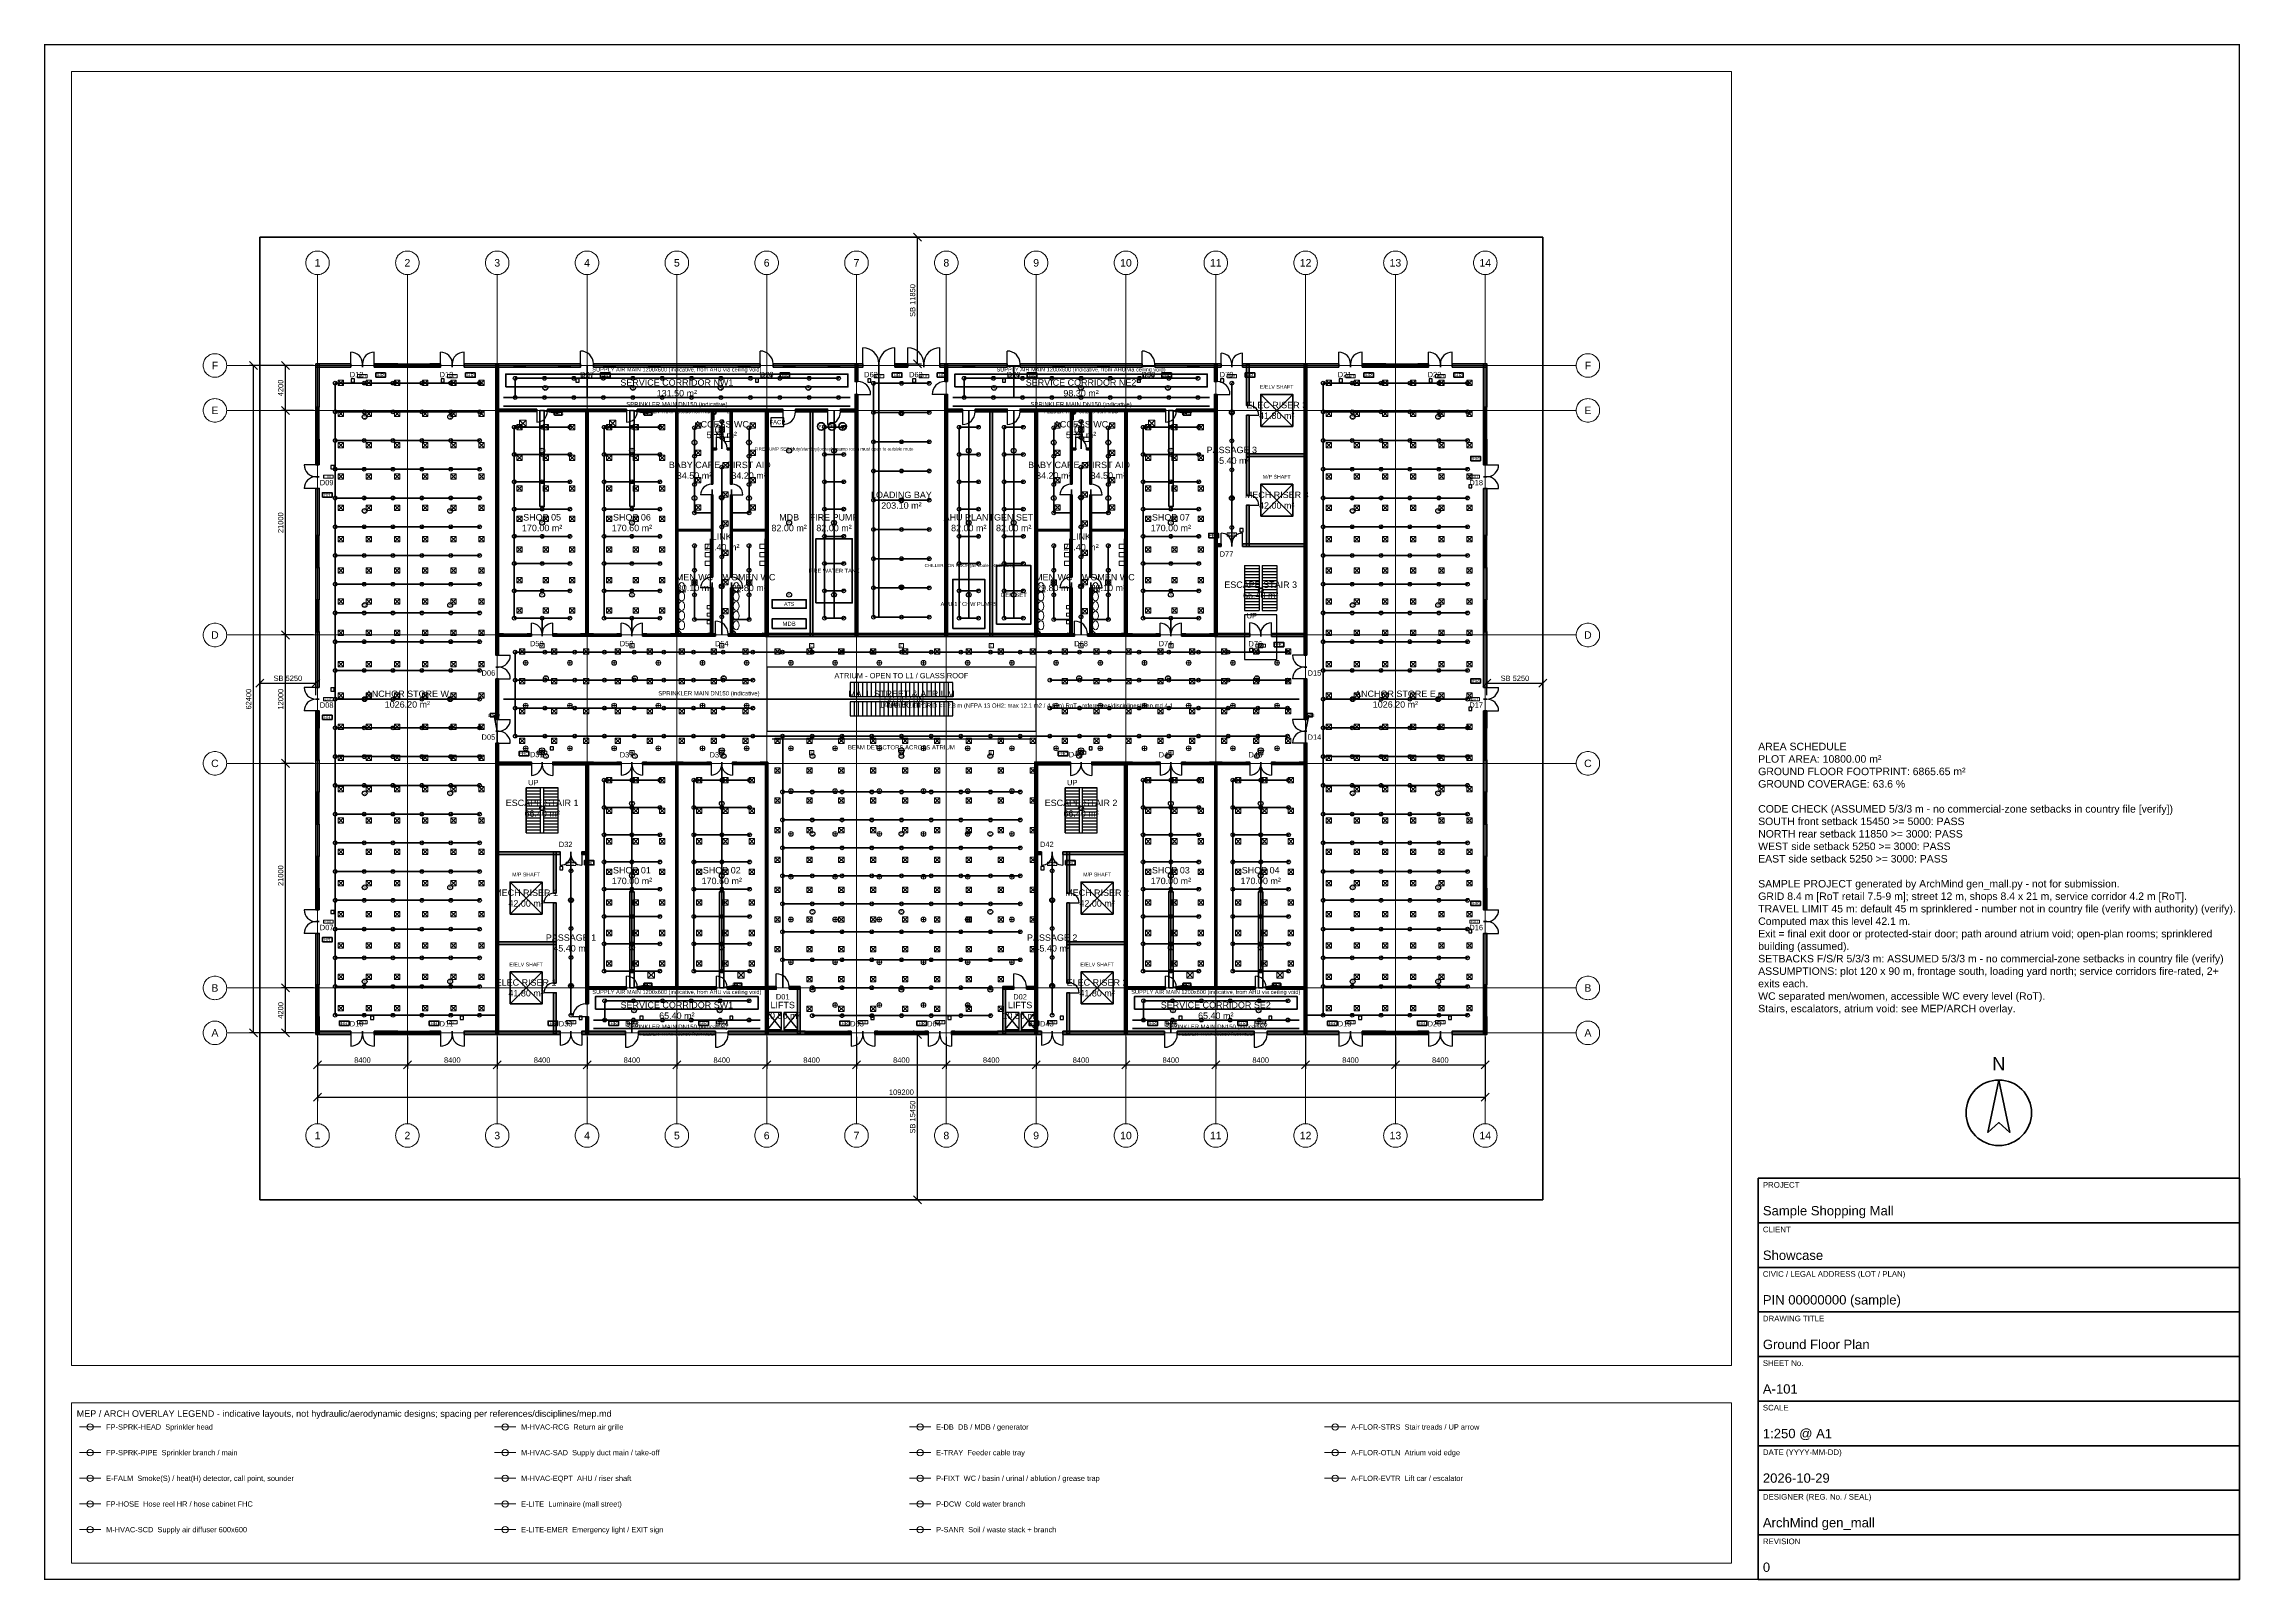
# Paper-space layout 'A1-GF' of a CAD drawing. Header units: millimetres. Extents: x 10 to 831, y 10 to 584.
# The model-space entities are those that its viewports show. They can reach past a viewport. Long polylines and large blocks are cut down to what shows.
import ezdxf
from ezdxf.enums import TextEntityAlignment as Align

# ---------------------------------------------------------------- set-up
doc = ezdxf.new("R2010")
doc.units = ezdxf.units.MM
for name, pattern in [('CENTER', [5.08, 3.175, -0.635, 0.635, -0.635]), ('DASHED', [1.524, 1.27, -0.254]), ('PHANTOM', [6.35, 3.175, -0.635, 0.635, -0.635, 0.635, -0.635])]:
    doc.linetypes.add(name, pattern=pattern)
for name, color, linetype, lineweight in [('A-ANNO-DIMS', 1, 'Continuous', 18), ('A-ANNO-NOTE', 7, 'Continuous', 18), ('A-ANNO-NPLT', 6, 'Continuous', 9), ('A-ANNO-SYMB', 2, 'Continuous', 18), ('A-ANNO-TTLB', 7, 'Continuous', 35), ('A-AREA-IDEN', 2, 'Continuous', 18), ('A-DOOR', 3, 'Continuous', 25), ('A-FLOR-EVTR', 251, 'Continuous', 25), ('A-FLOR-OTLN', 253, 'Continuous', 25), ('A-FLOR-STRS', 252, 'Continuous', 25), ('A-GLAZ', 5, 'Continuous', 25), ('A-GRID', 1, 'CENTER', 13), ('A-WALL', 7, 'Continuous', 50), ('A-WALL-PATT', 8, 'Continuous', 9), ('C-PROP-LINE', 1, 'PHANTOM', 35), ('E-ANNO-TEXT', 52, 'Continuous', 18), ('E-DB', 6, 'Continuous', 50), ('E-FALM', 230, 'Continuous', 25), ('E-LITE', 2, 'Continuous', 18), ('E-LITE-EMER', 40, 'Continuous', 18), ('E-TRAY', 210, 'DASHED', 35), ('FP-ANNO-TEXT', 14, 'Continuous', 18), ('FP-HOSE', 20, 'Continuous', 35), ('FP-SPRK-HEAD', 1, 'Continuous', 25), ('FP-SPRK-PIPE', 12, 'Continuous', 50), ('M-ANNO-TEXT', 150, 'Continuous', 18), ('M-HVAC-EQPT', 30, 'Continuous', 50), ('M-HVAC-RCG', 3, 'Continuous', 18), ('M-HVAC-SAD', 5, 'Continuous', 35), ('M-HVAC-SCD', 4, 'Continuous', 18), ('P-ANNO-TEXT', 94, 'Continuous', 18), ('P-DCW', 160, 'Continuous', 25), ('P-FIXT', 90, 'Continuous', 18), ('P-SANR', 34, 'Continuous', 35), ('X-ANNO-LGND', 7, 'Continuous', 18)]:
    doc.layers.add(name, color=color, linetype=linetype, lineweight=lineweight)
doc.styles.add('CA-ARIAL', font='arial.ttf')
doc.dimstyles.new('CA-100', dxfattribs={"dimscale": 250, "dimtxt": 2, "dimasz": 1.5, "dimexe": 1.5, "dimexo": 1.5, "dimgap": 0.8, "dimtad": 1, "dimdec": 0, "dimdsep": 46, "dimtxsty": 'CA-ARIAL', "dimtsz": 1.5, "dimcen": 2.5, "dimclrd": 256, "dimclre": 256, "dimclrt": 256, "dimazin": 3, "dimtfac": 1, "dimtmove": 0, "dimatfit": 3})

msp = doc.modelspace()

# ---------------------------------------------------------------- hatches: boundary and pattern name
at = {"layer": 'A-WALL-PATT'}
for points in [[(5250, 77850), (8500, 77850), (8500, 78150), (5250, 78150)], [(5550, 74100), (5550, 78150), (5250, 78150), (5250, 74100)], [(10700, 77850), (12900, 77850), (12900, 78150), (10700, 78150)], [(15900, 77850), (16900, 77850), (16900, 78150), (15900, 78150)], [(19100, 77850), (30000, 77850), (30000, 78150), (19100, 78150)], [(22325, 50900), (22325, 78125), (22075, 78125), (22075, 50900)], [(31200, 77850), (46800, 77850), (46800, 78150), (31200, 78150)], [(48000, 77850), (56400, 77850), (56400, 78150), (48000, 78150)], [(55925, 76500), (55925, 78125), (55675, 78125), (55675, 76500)], [(59400, 77850), (60600, 77850), (60600, 78150), (59400, 78150)], [(63600, 77850), (69900, 77850), (69900, 78150), (63600, 78150)], [(64325, 76500), (64325, 78125), (64075, 78125), (64075, 76500)], [(71100, 77850), (82500, 77850), (82500, 78150), (71100, 78150)], [(83700, 77850), (89900, 77850), (89900, 78150), (83700, 78150)], [(89525, 76500), (89525, 78125), (89275, 78125), (89275, 76500)], [(91900, 77850), (100900, 77850), (100900, 78150), (91900, 78150)], [(92525, 74250), (92525, 78125), (92275, 78125), (92275, 74250)], [(97925, 50900), (97925, 78125), (97675, 78125), (97675, 50900)], [(103100, 77850), (105300, 77850), (105300, 78150), (103100, 78150)], [(108300, 77850), (109300, 77850), (109300, 78150), (108300, 78150)], [(111500, 77850), (114750, 77850), (114750, 78150), (111500, 78150)], [(114750, 74100), (114750, 78150), (114450, 78150), (114450, 74100)], [(55925, 52675), (55925, 75300), (55675, 75300), (55675, 52675)], [(64325, 52675), (64325, 75300), (64075, 75300), (64075, 52675)], [(89525, 52675), (89525, 75300), (89275, 75300), (89275, 52675)], [(22100, 73700), (25900, 73700), (25900, 73900), (22100, 73900)], [(26900, 73700), (34300, 73700), (34300, 73900), (26900, 73900)], [(30700, 52700), (30700, 73900), (30500, 73900), (30500, 52700)], [(35300, 73700), (47500, 73700), (47500, 73900), (35300, 73900)], [(39100, 52700), (39100, 73900), (38900, 73900), (38900, 52700)], [(42375, 66900), (42375, 73875), (42225, 73875), (42225, 66900)], [(44175, 66900), (44175, 73875), (44025, 73875), (44025, 66900)], [(47275, 73675), (48900, 73675), (48900, 73925), (47275, 73925)], [(47525, 52675), (47525, 73925), (47275, 73925), (47275, 52675)], [(50100, 73675), (53100, 73675), (53100, 73925), (50100, 73925)], [(51725, 52675), (51725, 73925), (51475, 73925), (51475, 52675)], [(54300, 73675), (55925, 73675), (55925, 73925), (54300, 73925)], [(64075, 73675), (65700, 73675), (65700, 73925), (64075, 73925)], [(66900, 73675), (69900, 73675), (69900, 73925), (66900, 73925)], [(68525, 52675), (68525, 73925), (68275, 73925), (68275, 52675)], [(71100, 73675), (72725, 73675), (72725, 73925), (71100, 73925)], [(72725, 52675), (72725, 73925), (72475, 73925), (72475, 52675)], [(72500, 73700), (84700, 73700), (84700, 73900), (72500, 73900)], [(75975, 66900), (75975, 73875), (75825, 73875), (75825, 66900)], [(77775, 66900), (77775, 73875), (77625, 73875), (77625, 66900)], [(81100, 52700), (81100, 73900), (80900, 73900), (80900, 52700)], [(85700, 73700), (89500, 73700), (89500, 73900), (85700, 73900)], [(92525, 65850), (92525, 73350), (92275, 73350), (92275, 65850)], [(5550, 68700), (5550, 71100), (5250, 71100), (5250, 68700)], [(42225, 70125), (42700, 70125), (42700, 70275), (42225, 70275)], [(43700, 70125), (44175, 70125), (44175, 70275), (43700, 70275)], [(75825, 70125), (76300, 70125), (76300, 70275), (75825, 70275)], [(77300, 70125), (77775, 70125), (77775, 70275), (77300, 70275)], [(114750, 68700), (114750, 71100), (114450, 71100), (114450, 68700)], [(92275, 69475), (97925, 69475), (97925, 69725), (92275, 69725)], [(5550, 62100), (5550, 66500), (5250, 66500), (5250, 62100)], [(42375, 58200), (42375, 65900), (42225, 65900), (42225, 58200)], [(44175, 58200), (44175, 65900), (44025, 65900), (44025, 58200)], [(75975, 58200), (75975, 65900), (75825, 65900), (75825, 58200)], [(77775, 58200), (77775, 65900), (77625, 65900), (77625, 58200)], [(114750, 62100), (114750, 66500), (114450, 66500), (114450, 62100)], [(92525, 61075), (92525, 64950), (92275, 64950), (92275, 61075)], [(38925, 62525), (42375, 62525), (42375, 62675), (38925, 62675)], [(44025, 62525), (47475, 62525), (47475, 62675), (44025, 62675)], [(72525, 62525), (75975, 62525), (75975, 62675), (72525, 62675)], [(77625, 62525), (81075, 62525), (81075, 62675), (77625, 62675)], [(89275, 61075), (89900, 61075), (89900, 61325), (89275, 61325)], [(91900, 61075), (97925, 61075), (97925, 61325), (91900, 61325)], [(5550, 56100), (5550, 59100), (5250, 59100), (5250, 56100)], [(114750, 56100), (114750, 59100), (114450, 59100), (114450, 56100)], [(42375, 52725), (42375, 57200), (42225, 57200), (42225, 52725)], [(44175, 52725), (44175, 57200), (44025, 57200), (44025, 52725)], [(75975, 52725), (75975, 57200), (75825, 57200), (75825, 52725)], [(77775, 52725), (77775, 57200), (77625, 57200), (77625, 52725)], [(5550, 47900), (5550, 53100), (5250, 53100), (5250, 47900)], [(22100, 52700), (22800, 52700), (22800, 52900), (22100, 52900)], [(25000, 52700), (25400, 52700), (25400, 52900), (25000, 52900)], [(27400, 52700), (27800, 52700), (27800, 52900), (27400, 52900)], [(30000, 52700), (31200, 52700), (31200, 52900), (30000, 52900)], [(33400, 52700), (33800, 52700), (33800, 52900), (33400, 52900)], [(35800, 52700), (36200, 52700), (36200, 52900), (35800, 52900)], [(38400, 52700), (42600, 52700), (42600, 52900), (38400, 52900)], [(43800, 52700), (47500, 52700), (47500, 52900), (43800, 52900)], [(47275, 52675), (72725, 52675), (72725, 52925), (47275, 52925)], [(72500, 52700), (76200, 52700), (76200, 52900), (72500, 52900)], [(77400, 52700), (81600, 52700), (81600, 52900), (77400, 52900)], [(83800, 52700), (84200, 52700), (84200, 52900), (83800, 52900)], [(86200, 52700), (86600, 52700), (86600, 52900), (86200, 52900)], [(88800, 52700), (89500, 52700), (89500, 52900), (88800, 52900)], [(89275, 52675), (92600, 52675), (92600, 52925), (89275, 52925)], [(94600, 52675), (97925, 52675), (97925, 52925), (94600, 52925)], [(114750, 47900), (114750, 53100), (114450, 53100), (114450, 47900)], [(22325, 44900), (22325, 48700), (22075, 48700), (22075, 44900)], [(97925, 44900), (97925, 48700), (97675, 48700), (97675, 44900)], [(5550, 44100), (5550, 45700), (5250, 45700), (5250, 44100)], [(114750, 44100), (114750, 45700), (114450, 45700), (114450, 44100)], [(5550, 38100), (5550, 41100), (5250, 41100), (5250, 38100)], [(22325, 15475), (22325, 42700), (22075, 42700), (22075, 15475)], [(97925, 15475), (97925, 42700), (97675, 42700), (97675, 15475)], [(114750, 38100), (114750, 41100), (114450, 41100), (114450, 38100)], [(22075, 40675), (25400, 40675), (25400, 40925), (22075, 40925)], [(27400, 40675), (30725, 40675), (30725, 40925), (27400, 40925)], [(30725, 18300), (30725, 40925), (30475, 40925), (30475, 18300)], [(30500, 40700), (31200, 40700), (31200, 40900), (30500, 40900)], [(33400, 40700), (33800, 40700), (33800, 40900), (33400, 40900)], [(35800, 40700), (36200, 40700), (36200, 40900), (35800, 40900)], [(38400, 40700), (39600, 40700), (39600, 40900), (38400, 40900)], [(39100, 19700), (39100, 40900), (38900, 40900), (38900, 19700)], [(41800, 40700), (42200, 40700), (42200, 40900), (41800, 40900)], [(44200, 40700), (44600, 40700), (44600, 40900), (44200, 40900)], [(46800, 40700), (47500, 40700), (47500, 40900), (46800, 40900)], [(47500, 19700), (47500, 40900), (47300, 40900), (47300, 19700)], [(72475, 40675), (75800, 40675), (75800, 40925), (72475, 40925)], [(72725, 15475), (72725, 40925), (72475, 40925), (72475, 15475)], [(77800, 40675), (81125, 40675), (81125, 40925), (77800, 40925)], [(81125, 15475), (81125, 40925), (80875, 40925), (80875, 15475)], [(80900, 40700), (81600, 40700), (81600, 40900), (80900, 40900)], [(83800, 40700), (84200, 40700), (84200, 40900), (83800, 40900)], [(86200, 40700), (86600, 40700), (86600, 40900), (86200, 40900)], [(88800, 40700), (90000, 40700), (90000, 40900), (88800, 40900)], [(89500, 19700), (89500, 40900), (89300, 40900), (89300, 19700)], [(92200, 40700), (92600, 40700), (92600, 40900), (92200, 40900)], [(94600, 40700), (95000, 40700), (95000, 40900), (94600, 40900)], [(97200, 40700), (97900, 40700), (97900, 40900), (97200, 40900)], [(5550, 32100), (5550, 35100), (5250, 35100), (5250, 32100)], [(114750, 32100), (114750, 35100), (114450, 35100), (114450, 32100)], [(22075, 32275), (28100, 32275), (28100, 32525), (22075, 32525)], [(27725, 28650), (27725, 32525), (27475, 32525), (27475, 28650)], [(30100, 32275), (30725, 32275), (30725, 32525), (30100, 32525)], [(72475, 32275), (73100, 32275), (73100, 32525), (72475, 32525)], [(75100, 32275), (81125, 32275), (81125, 32525), (75100, 32525)], [(75725, 28650), (75725, 32525), (75475, 32525), (75475, 28650)], [(5550, 27100), (5550, 29100), (5250, 29100), (5250, 27100)], [(114750, 27100), (114750, 29100), (114450, 29100), (114450, 27100)], [(27725, 20250), (27725, 27750), (27475, 27750), (27475, 20250)], [(75725, 20250), (75725, 27750), (75475, 27750), (75475, 20250)], [(5550, 20100), (5550, 24900), (5250, 24900), (5250, 20100)], [(114750, 20100), (114750, 24900), (114450, 24900), (114450, 20100)], [(22075, 23875), (27725, 23875), (27725, 24125), (22075, 24125)], [(75475, 23875), (81125, 23875), (81125, 24125), (75475, 24125)], [(27725, 15475), (27725, 19350), (27475, 19350), (27475, 15475)], [(30500, 19700), (34300, 19700), (34300, 19900), (30500, 19900)], [(35300, 19700), (42700, 19700), (42700, 19900), (35300, 19900)], [(43700, 19700), (47500, 19700), (47500, 19900), (43700, 19900)], [(47275, 19675), (48300, 19675), (48300, 19925), (47275, 19925)], [(47525, 15475), (47525, 19925), (47275, 19925), (47275, 15475)], [(49500, 19675), (50525, 19675), (50525, 19925), (49500, 19925)], [(50525, 15475), (50525, 19925), (50275, 19925), (50275, 15475)], [(69475, 19675), (70500, 19675), (70500, 19925), (69475, 19925)], [(69725, 15475), (69725, 19925), (69475, 19925), (69475, 15475)], [(71700, 19675), (72725, 19675), (72725, 19925), (71700, 19925)], [(75725, 15475), (75725, 19350), (75475, 19350), (75475, 15475)], [(80900, 19700), (84700, 19700), (84700, 19900), (80900, 19900)], [(85700, 19700), (93100, 19700), (93100, 19900), (85700, 19900)], [(94100, 19700), (97900, 19700), (97900, 19900), (94100, 19900)], [(5550, 15450), (5550, 17100), (5250, 17100), (5250, 15450)], [(30725, 15475), (30725, 17100), (30475, 17100), (30475, 15475)], [(114750, 15450), (114750, 17100), (114450, 17100), (114450, 15450)], [(5250, 15450), (8500, 15450), (8500, 15750), (5250, 15750)], [(10700, 15450), (12900, 15450), (12900, 15750), (10700, 15750)], [(15900, 15450), (16900, 15450), (16900, 15750), (15900, 15750)], [(19100, 15450), (28100, 15450), (28100, 15750), (19100, 15750)], [(30100, 15450), (34200, 15450), (34200, 15750), (30100, 15750)], [(35400, 15450), (42600, 15450), (42600, 15750), (35400, 15750)], [(43800, 15450), (51000, 15450), (51000, 15750), (43800, 15750)], [(55000, 15450), (55300, 15450), (55300, 15750), (55000, 15750)], [(57500, 15450), (57800, 15450), (57800, 15750), (57500, 15750)], [(62200, 15450), (62500, 15450), (62500, 15750), (62200, 15750)], [(64700, 15450), (65000, 15450), (65000, 15750), (64700, 15750)], [(69000, 15450), (73100, 15450), (73100, 15750), (69000, 15750)], [(75100, 15450), (84600, 15450), (84600, 15750), (75100, 15750)], [(85800, 15450), (93000, 15450), (93000, 15750), (85800, 15750)], [(94200, 15450), (100900, 15450), (100900, 15750), (94200, 15750)], [(103100, 15450), (105300, 15450), (105300, 15750), (103100, 15750)], [(108300, 15450), (109300, 15450), (109300, 15750), (108300, 15750)], [(111500, 15450), (114750, 15450), (114750, 15750), (111500, 15750)]]:
    msp.add_hatch(color=256, dxfattribs=at).paths.add_polyline_path(points)

# ---------------------------------------------------------------- linework, layer by layer
at = {"layer": 'A-DOOR'}
for p, q in [((8500, 78150), (8500, 79250)), ((10700, 78150), (10700, 79250)), ((16900, 78150), (16900, 79250)), ((19100, 78150), (19100, 79250)), ((30000, 78150), (30000, 79350)), ((46800, 78150), (46800, 79350)), ((56400, 78150), (56400, 79650)), ((59400, 78150), (59400, 79650)), ((60600, 78150), (60600, 79650)), ((63600, 78150), (63600, 79650)), ((69900, 78150), (69900, 79350)), ((82500, 78150), (82500, 79350)), ((89900, 78150), (89900, 79150)), ((91900, 78150), (91900, 79150)), ((100900, 78150), (100900, 79250)), ((103100, 78150), (103100, 79250)), ((109300, 78150), (109300, 79250)), ((111500, 78150), (111500, 79250)), ((55925, 75300), (57125, 75300)), ((64075, 75300), (62875, 75300)), ((89525, 75300), (90725, 75300)), ((25900, 73700), (25900, 72700)), ((34300, 73700), (34300, 72700)), ((48900, 73675), (48900, 72475)), ((53100, 73675), (53100, 72475)), ((65700, 73675), (65700, 72475)), ((69900, 73675), (69900, 72475)), ((84700, 73700), (84700, 72700)), ((92525, 73350), (93425, 73350)), ((42700, 70275), (42700, 71275)), ((76300, 70275), (76300, 71275)), ((5250, 68700), (4150, 68700)), ((114750, 68700), (115850, 68700)), ((5250, 66500), (4150, 66500)), ((42225, 65900), (41225, 65900)), ((44175, 65900), (45175, 65900)), ((75825, 65900), (74825, 65900)), ((77775, 65900), (78775, 65900)), ((114750, 66500), (115850, 66500)), ((92525, 64950), (93425, 64950)), ((89900, 61325), (89900, 62325)), ((91900, 61325), (91900, 62325)), ((42225, 57200), (41225, 57200)), ((44175, 57200), (45175, 57200)), ((75825, 57200), (74825, 57200)), ((77775, 57200), (78775, 57200)), ((25400, 52900), (25400, 53900)), ((27400, 52900), (27400, 53900)), ((33800, 52900), (33800, 53900)), ((35800, 52900), (35800, 53900)), ((42600, 52900), (42600, 54100)), ((76200, 52900), (76200, 54100)), ((84200, 52900), (84200, 53900)), ((86200, 52900), (86200, 53900)), ((92600, 52925), (92600, 53925)), ((94600, 52925), (94600, 53925)), ((22325, 50900), (23425, 50900)), ((97675, 50900), (96575, 50900)), ((5250, 47900), (4150, 47900)), ((22325, 48700), (23425, 48700)), ((97675, 48700), (96575, 48700)), ((114750, 47900), (115850, 47900)), ((5250, 45700), (4150, 45700)), ((114750, 45700), (115850, 45700)), ((22325, 44900), (23425, 44900)), ((97675, 44900), (96575, 44900)), ((22325, 42700), (23425, 42700)), ((97675, 42700), (96575, 42700)), ((25400, 40675), (25400, 39675)), ((27400, 40675), (27400, 39675)), ((33800, 40700), (33800, 39700)), ((35800, 40700), (35800, 39700)), ((42200, 40700), (42200, 39700)), ((44200, 40700), (44200, 39700)), ((75800, 40675), (75800, 39675)), ((77800, 40675), (77800, 39675)), ((84200, 40700), (84200, 39700)), ((86200, 40700), (86200, 39700)), ((92600, 40700), (92600, 39700)), ((94600, 40700), (94600, 39700)), ((28100, 32275), (28100, 31275)), ((30100, 32275), (30100, 31275)), ((73100, 32275), (73100, 31275)), ((75100, 32275), (75100, 31275)), ((5250, 27100), (4150, 27100)), ((27475, 27750), (26575, 27750)), ((75725, 27750), (76625, 27750)), ((114750, 27100), (115850, 27100)), ((5250, 24900), (4150, 24900)), ((114750, 24900), (115850, 24900)), ((34300, 19900), (34300, 20900)), ((42700, 19900), (42700, 20900)), ((48300, 19925), (48300, 21125)), ((70500, 19925), (70500, 21125)), ((84700, 19900), (84700, 20900)), ((93100, 19900), (93100, 20900)), ((27475, 19350), (26575, 19350)), ((75725, 19350), (76625, 19350)), ((30475, 17100), (29275, 17100)), ((8500, 15450), (8500, 14350)), ((10700, 15450), (10700, 14350)), ((16900, 15450), (16900, 14350)), ((19100, 15450), (19100, 14350)), ((28100, 15450), (28100, 14450)), ((30100, 15450), (30100, 14450)), ((34200, 15450), (34200, 14250)), ((42600, 15450), (42600, 14250)), ((55300, 15450), (55300, 14350)), ((57500, 15450), (57500, 14350)), ((62500, 15450), (62500, 14350)), ((64700, 15450), (64700, 14350)), ((73100, 15450), (73100, 14450)), ((75100, 15450), (75100, 14450)), ((84600, 15450), (84600, 14250)), ((93000, 15450), (93000, 14250)), ((100900, 15450), (100900, 14350)), ((103100, 15450), (103100, 14350)), ((109300, 15450), (109300, 14350)), ((111500, 15450), (111500, 14350))]:
    msp.add_line(p, q, dxfattribs=at)
for centre, radius, start, end in [((8500, 78150), 1100, 0, 90), ((10700, 78150), 1100, 90, 180), ((16900, 78150), 1100, 0, 90), ((19100, 78150), 1100, 90, 180), ((30000, 78150), 1200, 0, 90), ((46800, 78150), 1200, 0, 90), ((56400, 78150), 1500, 0, 90), ((59400, 78150), 1500, 90, 180), ((60600, 78150), 1500, 0, 90), ((63600, 78150), 1500, 90, 180), ((69900, 78150), 1200, 0, 90), ((82500, 78150), 1200, 0, 90), ((89900, 78150), 1000, 0, 90), ((91900, 78150), 1000, 90, 180), ((100900, 78150), 1100, 0, 90), ((103100, 78150), 1100, 90, 180), ((109300, 78150), 1100, 0, 90), ((111500, 78150), 1100, 90, 180), ((55925, 75300), 1200, 0, 90), ((64075, 75300), 1200, 90, 180), ((89525, 75300), 1200, 0, 90), ((92525, 73350), 900, 0, 90), ((25900, 73700), 1000, -90, 0), ((34300, 73700), 1000, -90, 0), ((48900, 73675), 1200, -90, 0), ((53100, 73675), 1200, -90, 0), ((65700, 73675), 1200, -90, 0), ((69900, 73675), 1200, -90, 0), ((84700, 73700), 1000, -90, 0), ((42700, 70275), 1000, 0, 90), ((76300, 70275), 1000, 0, 90), ((5250, 68700), 1100, 180, -90), ((114750, 68700), 1100, -90, 0), ((5250, 66500), 1100, 90, 180), ((42225, 65900), 1000, 90, 180), ((44175, 65900), 1000, 0, 90), ((75825, 65900), 1000, 90, 180), ((77775, 65900), 1000, 0, 90), ((92525, 64950), 900, 0, 90), ((114750, 66500), 1100, 0, 90), ((89900, 61325), 1000, 0, 90), ((91900, 61325), 1000, 90, 180), ((42225, 57200), 1000, 90, 180), ((44175, 57200), 1000, 0, 90), ((75825, 57200), 1000, 90, 180), ((77775, 57200), 1000, 0, 90), ((25400, 52900), 1000, 0, 90), ((27400, 52900), 1000, 90, 180), ((33800, 52900), 1000, 0, 90), ((35800, 52900), 1000, 90, 180), ((42600, 52900), 1200, 0, 90), ((76200, 52900), 1200, 0, 90), ((84200, 52900), 1000, 0, 90), ((86200, 52900), 1000, 90, 180), ((92600, 52925), 1000, 0, 90), ((94600, 52925), 1000, 90, 180), ((22325, 50900), 1100, -90, 0), ((22325, 48700), 1100, 0, 90), ((97675, 50900), 1100, 180, -90), ((97675, 48700), 1100, 90, 180), ((5250, 47900), 1100, 180, -90), ((114750, 47900), 1100, -90, 0), ((5250, 45700), 1100, 90, 180), ((114750, 45700), 1100, 0, 90), ((22325, 44900), 1100, -90, 0), ((22325, 42700), 1100, 0, 90), ((97675, 44900), 1100, 180, -90), ((97675, 42700), 1100, 90, 180), ((25400, 40675), 1000, -90, 0), ((27400, 40675), 1000, 180, -90), ((33800, 40700), 1000, -90, 0), ((35800, 40700), 1000, 180, -90), ((42200, 40700), 1000, -90, 0), ((44200, 40700), 1000, 180, -90), ((75800, 40675), 1000, -90, 0), ((77800, 40675), 1000, 180, -90), ((84200, 40700), 1000, -90, 0), ((86200, 40700), 1000, 180, -90), ((92600, 40700), 1000, -90, 0), ((94600, 40700), 1000, 180, -90), ((28100, 32275), 1000, -90, 0), ((30100, 32275), 1000, 180, -90), ((73100, 32275), 1000, -90, 0), ((75100, 32275), 1000, 180, -90), ((5250, 27100), 1100, 180, -90), ((27475, 27750), 900, 90, 180), ((75725, 27750), 900, 0, 90), ((114750, 27100), 1100, -90, 0), ((5250, 24900), 1100, 90, 180), ((114750, 24900), 1100, 0, 90), ((34300, 19900), 1000, 0, 90), ((42700, 19900), 1000, 0, 90), ((48300, 19925), 1200, 0, 90), ((70500, 19925), 1200, 0, 90), ((84700, 19900), 1000, 0, 90), ((93100, 19900), 1000, 0, 90), ((27475, 19350), 900, 90, 180), ((75725, 19350), 900, 0, 90), ((30475, 17100), 1200, 90, 180), ((8500, 15450), 1100, -90, 0), ((10700, 15450), 1100, 180, -90), ((16900, 15450), 1100, -90, 0), ((19100, 15450), 1100, 180, -90), ((28100, 15450), 1000, -90, 0), ((30100, 15450), 1000, 180, -90), ((34200, 15450), 1200, -90, 0), ((42600, 15450), 1200, -90, 0), ((55300, 15450), 1100, -90, 0), ((57500, 15450), 1100, 180, -90), ((62500, 15450), 1100, -90, 0), ((64700, 15450), 1100, 180, -90), ((73100, 15450), 1000, -90, 0), ((75100, 15450), 1000, 180, -90), ((84600, 15450), 1200, -90, 0), ((93000, 15450), 1200, -90, 0), ((100900, 15450), 1100, -90, 0), ((103100, 15450), 1100, 180, -90), ((109300, 15450), 1100, -90, 0), ((111500, 15450), 1100, 180, -90)]:
    msp.add_arc(centre, radius, start, end, dxfattribs=at)
at = {"layer": 'A-FLOR-EVTR'}
for p, q in [((55600, 47050), (55600, 48350)), ((56000, 47050), (56000, 48350)), ((56400, 47050), (56400, 48350)), ((56800, 47050), (56800, 48350)), ((57200, 47050), (57200, 48350)), ((57600, 47050), (57600, 48350)), ((58000, 47050), (58000, 48350)), ((58400, 47050), (58400, 48350)), ((58800, 47050), (58800, 48350)), ((59200, 47050), (59200, 48350)), ((59600, 47050), (59600, 48350)), ((60000, 47050), (60000, 48350)), ((60400, 47050), (60400, 48350)), ((60800, 47050), (60800, 48350)), ((61200, 47050), (61200, 48350)), ((61600, 47050), (61600, 48350)), ((62000, 47050), (62000, 48350)), ((62400, 47050), (62400, 48350)), ((62800, 47050), (62800, 48350)), ((63200, 47050), (63200, 48350)), ((63600, 47050), (63600, 48350)), ((64000, 47050), (64000, 48350)), ((64400, 47050), (64400, 48350)), ((55600, 45250), (55600, 46550)), ((56000, 45250), (56000, 46550)), ((56400, 45250), (56400, 46550)), ((56800, 45250), (56800, 46550)), ((57200, 45250), (57200, 46550)), ((57600, 45250), (57600, 46550)), ((58000, 45250), (58000, 46550)), ((58400, 45250), (58400, 46550)), ((58800, 45250), (58800, 46550)), ((59200, 45250), (59200, 46550)), ((59600, 45250), (59600, 46550)), ((60000, 45250), (60000, 46550)), ((60400, 45250), (60400, 46550)), ((60800, 45250), (60800, 46550)), ((61200, 45250), (61200, 46550)), ((61600, 45250), (61600, 46550)), ((62000, 45250), (62000, 46550)), ((62400, 45250), (62400, 46550)), ((62800, 45250), (62800, 46550)), ((63200, 45250), (63200, 46550)), ((63600, 45250), (63600, 46550)), ((64000, 45250), (64000, 46550)), ((64400, 45250), (64400, 46550)), ((47500, 15900), (48800, 17500)), ((47500, 17500), (48800, 15900)), ((49000, 15900), (50300, 17500)), ((49000, 17500), (50300, 15900)), ((69700, 15900), (71000, 17500)), ((69700, 17500), (71000, 15900)), ((71200, 15900), (72500, 17500)), ((71200, 17500), (72500, 15900))]:
    msp.add_line(p, q, dxfattribs=at)
for points in [[(55200, 47050), (64800, 47050), (64800, 48350), (55200, 48350)], [(55200, 45250), (64800, 45250), (64800, 46550), (55200, 46550)], [(47500, 15900), (48800, 15900), (48800, 17500), (47500, 17500)], [(49000, 15900), (50300, 15900), (50300, 17500), (49000, 17500)], [(69700, 15900), (71000, 15900), (71000, 17500), (69700, 17500)], [(71200, 15900), (72500, 15900), (72500, 17500), (71200, 17500)]]:
    msp.add_lwpolyline(points, close=True, dxfattribs=at)
at = {"layer": 'A-FLOR-OTLN'}
msp.add_lwpolyline([(47400, 43800), (72600, 43800), (72600, 49800), (47400, 49800)], close=True, dxfattribs=at)
at = {"layer": 'A-FLOR-STRS'}
for p, q in [((92100, 59300), (93450, 59300)), ((92100, 59300), (92100, 55100)), ((92100, 59020), (93450, 59020)), ((92100, 58740), (93450, 58740)), ((92100, 58460), (93450, 58460)), ((92100, 58180), (93450, 58180)), ((92100, 57900), (93450, 57900)), ((92100, 57620), (93450, 57620)), ((93450, 59300), (93450, 55100)), ((93750, 59300), (95100, 59300)), ((93750, 59300), (93750, 55100)), ((93750, 59020), (95100, 59020)), ((93750, 58740), (95100, 58740)), ((93750, 58460), (95100, 58460)), ((93750, 58180), (95100, 58180)), ((93750, 57900), (95100, 57900)), ((93750, 57620), (95100, 57620)), ((95100, 59300), (95100, 55100)), ((92100, 57340), (93450, 57340)), ((92100, 57060), (93450, 57060)), ((92100, 56780), (93450, 56780)), ((92100, 56500), (93450, 56500)), ((92100, 56220), (93450, 56220)), ((92100, 55940), (93450, 55940)), ((92100, 55660), (93450, 55660)), ((93750, 57340), (95100, 57340)), ((93750, 57060), (95100, 57060)), ((93750, 56780), (95100, 56780)), ((93750, 56500), (95100, 56500)), ((93750, 56220), (95100, 56220)), ((93750, 55940), (95100, 55940)), ((93750, 55660), (95100, 55660)), ((92100, 55380), (93450, 55380)), ((92100, 55100), (93450, 55100)), ((93750, 55380), (95100, 55380)), ((93750, 55100), (95100, 55100)), ((24900, 38500), (26250, 38500)), ((24900, 34300), (24900, 38500)), ((24900, 38220), (26250, 38220)), ((24900, 37940), (26250, 37940)), ((24900, 37660), (26250, 37660)), ((24900, 37380), (26250, 37380)), ((24900, 37100), (26250, 37100)), ((26250, 34300), (26250, 38500)), ((26550, 38500), (27900, 38500)), ((26550, 34300), (26550, 38500)), ((26550, 38220), (27900, 38220)), ((26550, 37940), (27900, 37940)), ((26550, 37660), (27900, 37660)), ((26550, 37380), (27900, 37380)), ((26550, 37100), (27900, 37100)), ((27900, 34300), (27900, 38500)), ((75300, 38500), (76650, 38500)), ((75300, 34300), (75300, 38500)), ((75300, 38220), (76650, 38220)), ((75300, 37940), (76650, 37940)), ((75300, 37660), (76650, 37660)), ((75300, 37380), (76650, 37380)), ((75300, 37100), (76650, 37100)), ((76650, 34300), (76650, 38500)), ((76950, 38500), (78300, 38500)), ((76950, 34300), (76950, 38500)), ((76950, 38220), (78300, 38220)), ((76950, 37940), (78300, 37940)), ((76950, 37660), (78300, 37660)), ((76950, 37380), (78300, 37380)), ((76950, 37100), (78300, 37100)), ((78300, 34300), (78300, 38500)), ((24900, 36820), (26250, 36820)), ((24900, 36540), (26250, 36540)), ((24900, 36260), (26250, 36260)), ((24900, 35980), (26250, 35980)), ((24900, 35700), (26250, 35700)), ((24900, 35420), (26250, 35420)), ((24900, 35140), (26250, 35140)), ((26550, 36820), (27900, 36820)), ((26550, 36540), (27900, 36540)), ((26550, 36260), (27900, 36260)), ((26550, 35980), (27900, 35980)), ((26550, 35700), (27900, 35700)), ((26550, 35420), (27900, 35420)), ((26550, 35140), (27900, 35140)), ((75300, 36820), (76650, 36820)), ((75300, 36540), (76650, 36540)), ((75300, 36260), (76650, 36260)), ((75300, 35980), (76650, 35980)), ((75300, 35700), (76650, 35700)), ((75300, 35420), (76650, 35420)), ((75300, 35140), (76650, 35140)), ((76950, 36820), (78300, 36820)), ((76950, 36540), (78300, 36540)), ((76950, 36260), (78300, 36260)), ((76950, 35980), (78300, 35980)), ((76950, 35700), (78300, 35700)), ((76950, 35420), (78300, 35420)), ((76950, 35140), (78300, 35140)), ((24900, 34860), (26250, 34860)), ((24900, 34580), (26250, 34580)), ((24900, 34300), (26250, 34300)), ((26550, 34860), (27900, 34860)), ((26550, 34580), (27900, 34580)), ((26550, 34300), (27900, 34300)), ((75300, 34860), (76650, 34860)), ((75300, 34580), (76650, 34580)), ((75300, 34300), (76650, 34300)), ((76950, 34860), (78300, 34860)), ((76950, 34580), (78300, 34580)), ((76950, 34300), (78300, 34300))]:
    msp.add_line(p, q, dxfattribs=at)
for points in [[(92100, 50500), (95100, 50500), (95100, 54700), (92100, 54700)], [(24900, 34300), (27900, 34300), (27900, 38500), (24900, 38500)], [(75300, 34300), (78300, 34300), (78300, 38500), (75300, 38500)]]:
    msp.add_lwpolyline(points, close=True, dxfattribs=at)
at = {"layer": 'A-GLAZ'}
for p, q in [((12900, 78150), (15900, 78150)), ((105300, 78150), (108300, 78150)), ((12900, 78037.5), (15900, 78037.5)), ((12900, 77962.5), (15900, 77962.5)), ((12900, 77850), (15900, 77850)), ((105300, 78037.5), (108300, 78037.5)), ((105300, 77962.5), (108300, 77962.5)), ((105300, 77850), (108300, 77850)), ((5250, 71100), (5250, 74100)), ((5362.5, 71100), (5362.5, 74100)), ((5437.5, 71100), (5437.5, 74100)), ((5550, 71100), (5550, 74100)), ((114450, 71100), (114450, 74100)), ((114562.5, 71100), (114562.5, 74100)), ((114637.5, 71100), (114637.5, 74100)), ((114750, 71100), (114750, 74100)), ((5250, 59100), (5250, 62100)), ((5362.5, 59100), (5362.5, 62100)), ((5437.5, 59100), (5437.5, 62100)), ((5550, 59100), (5550, 62100)), ((114450, 59100), (114450, 62100)), ((114562.5, 59100), (114562.5, 62100)), ((114637.5, 59100), (114637.5, 62100)), ((114750, 59100), (114750, 62100)), ((5250, 53100), (5250, 56100)), ((5362.5, 53100), (5362.5, 56100)), ((5437.5, 53100), (5437.5, 56100)), ((5550, 53100), (5550, 56100)), ((114450, 53100), (114450, 56100)), ((114562.5, 53100), (114562.5, 56100)), ((114637.5, 53100), (114637.5, 56100)), ((114750, 53100), (114750, 56100)), ((22800, 52900), (25000, 52900)), ((22800, 52825), (25000, 52825)), ((22800, 52775), (25000, 52775)), ((22800, 52700), (25000, 52700)), ((27800, 52900), (30000, 52900)), ((27800, 52825), (30000, 52825)), ((27800, 52775), (30000, 52775)), ((27800, 52700), (30000, 52700)), ((31200, 52900), (33400, 52900)), ((31200, 52825), (33400, 52825)), ((31200, 52775), (33400, 52775)), ((31200, 52700), (33400, 52700)), ((36200, 52900), (38400, 52900)), ((36200, 52825), (38400, 52825)), ((36200, 52775), (38400, 52775)), ((36200, 52700), (38400, 52700)), ((81600, 52900), (83800, 52900)), ((81600, 52825), (83800, 52825)), ((81600, 52775), (83800, 52775)), ((81600, 52700), (83800, 52700)), ((86600, 52900), (88800, 52900)), ((86600, 52825), (88800, 52825)), ((86600, 52775), (88800, 52775)), ((86600, 52700), (88800, 52700)), ((5250, 41100), (5250, 44100)), ((5362.5, 41100), (5362.5, 44100)), ((5437.5, 41100), (5437.5, 44100)), ((5550, 41100), (5550, 44100)), ((114450, 41100), (114450, 44100)), ((114562.5, 41100), (114562.5, 44100)), ((114637.5, 41100), (114637.5, 44100)), ((114750, 41100), (114750, 44100)), ((31200, 40900), (33400, 40900)), ((31200, 40825), (33400, 40825)), ((31200, 40775), (33400, 40775)), ((31200, 40700), (33400, 40700)), ((36200, 40900), (38400, 40900)), ((36200, 40825), (38400, 40825)), ((36200, 40775), (38400, 40775)), ((36200, 40700), (38400, 40700)), ((39600, 40900), (41800, 40900)), ((39600, 40825), (41800, 40825)), ((39600, 40775), (41800, 40775)), ((39600, 40700), (41800, 40700)), ((44600, 40900), (46800, 40900)), ((44600, 40825), (46800, 40825)), ((44600, 40775), (46800, 40775)), ((44600, 40700), (46800, 40700)), ((81600, 40900), (83800, 40900)), ((81600, 40825), (83800, 40825)), ((81600, 40775), (83800, 40775)), ((81600, 40700), (83800, 40700)), ((86600, 40900), (88800, 40900)), ((86600, 40825), (88800, 40825)), ((86600, 40775), (88800, 40775)), ((86600, 40700), (88800, 40700)), ((90000, 40900), (92200, 40900)), ((90000, 40825), (92200, 40825)), ((90000, 40775), (92200, 40775)), ((90000, 40700), (92200, 40700)), ((95000, 40900), (97200, 40900)), ((95000, 40825), (97200, 40825)), ((95000, 40775), (97200, 40775)), ((95000, 40700), (97200, 40700)), ((5250, 35100), (5250, 38100)), ((5362.5, 35100), (5362.5, 38100)), ((5437.5, 35100), (5437.5, 38100)), ((5550, 35100), (5550, 38100)), ((114450, 35100), (114450, 38100)), ((114562.5, 35100), (114562.5, 38100)), ((114637.5, 35100), (114637.5, 38100)), ((114750, 35100), (114750, 38100)), ((5250, 29100), (5250, 32100)), ((5362.5, 29100), (5362.5, 32100)), ((5437.5, 29100), (5437.5, 32100)), ((5550, 29100), (5550, 32100)), ((114450, 29100), (114450, 32100)), ((114562.5, 29100), (114562.5, 32100)), ((114637.5, 29100), (114637.5, 32100)), ((114750, 29100), (114750, 32100)), ((5250, 17100), (5250, 20100)), ((5362.5, 17100), (5362.5, 20100)), ((5437.5, 17100), (5437.5, 20100)), ((5550, 17100), (5550, 20100)), ((114450, 17100), (114450, 20100)), ((114562.5, 17100), (114562.5, 20100)), ((114637.5, 17100), (114637.5, 20100)), ((114750, 17100), (114750, 20100)), ((12900, 15750), (15900, 15750)), ((12900, 15637.5), (15900, 15637.5)), ((12900, 15562.5), (15900, 15562.5)), ((12900, 15450), (15900, 15450)), ((51000, 15750), (55000, 15750)), ((51000, 15637.5), (55000, 15637.5)), ((51000, 15562.5), (55000, 15562.5)), ((51000, 15450), (55000, 15450)), ((57800, 15750), (62200, 15750)), ((57800, 15637.5), (62200, 15637.5)), ((57800, 15562.5), (62200, 15562.5)), ((57800, 15450), (62200, 15450)), ((65000, 15750), (69000, 15750)), ((65000, 15637.5), (69000, 15637.5)), ((65000, 15562.5), (69000, 15562.5)), ((65000, 15450), (69000, 15450)), ((105300, 15750), (108300, 15750)), ((105300, 15637.5), (108300, 15637.5)), ((105300, 15562.5), (108300, 15562.5)), ((105300, 15450), (108300, 15450))]:
    msp.add_line(p, q, dxfattribs=at)
at = {"layer": 'A-GRID'}
for p, q in [((5400, 7100), (5400, 86500)), ((13800, 7100), (13800, 86500)), ((22200, 7100), (22200, 86500)), ((30600, 7100), (30600, 86500)), ((39000, 7100), (39000, 86500)), ((47400, 7100), (47400, 86500)), ((55800, 7100), (55800, 86500)), ((64200, 7100), (64200, 86500)), ((72600, 7100), (72600, 86500)), ((81000, 7100), (81000, 86500)), ((89400, 7100), (89400, 86500)), ((97800, 7100), (97800, 86500)), ((106200, 7100), (106200, 86500)), ((114600, 7100), (114600, 86500)), ((-3100, 78000), (123100, 78000)), ((-3100, 73800), (123100, 73800)), ((-3100, 52800), (123100, 52800)), ((-3100, 40800), (123100, 40800)), ((-3100, 19800), (123100, 19800)), ((-3100, 15600), (123100, 15600))]:
    msp.add_line(p, q, dxfattribs=at)
for centre in [(5400, 87600), (13800, 87600), (22200, 87600), (30600, 87600), (39000, 87600), (47400, 87600), (55800, 87600), (64200, 87600), (72600, 87600), (81000, 87600), (89400, 87600), (97800, 87600), (106200, 87600), (114600, 87600), (-4200, 78000), (124200, 78000), (-4200, 73800), (124200, 73800), (-4200, 52800), (124200, 52800), (-4200, 40800), (124200, 40800), (-4200, 19800), (124200, 19800), (-4200, 15600), (124200, 15600), (5400, 6000), (13800, 6000), (22200, 6000), (30600, 6000), (39000, 6000), (47400, 6000), (55800, 6000), (64200, 6000), (72600, 6000), (81000, 6000), (89400, 6000), (97800, 6000), (106200, 6000), (114600, 6000)]:
    msp.add_circle(centre, 1100, dxfattribs=at)
at = {"layer": 'A-WALL'}
for p, q in [((8500, 77850), (8500, 78150)), ((9600, 77850), (9600, 78150)), ((9600, 77850), (9600, 78150)), ((10700, 77850), (10700, 78150)), ((12900, 77850), (12900, 78150)), ((15900, 77850), (15900, 78150)), ((16900, 77850), (16900, 78150)), ((18000, 77850), (18000, 78150)), ((18000, 77850), (18000, 78150)), ((19100, 77850), (19100, 78150)), ((30000, 77850), (30000, 78150)), ((31200, 77850), (31200, 78150)), ((46800, 77850), (46800, 78150)), ((48000, 77850), (48000, 78150)), ((56400, 77850), (56400, 78150)), ((57900, 77850), (57900, 78150)), ((57900, 77850), (57900, 78150)), ((59400, 77850), (59400, 78150)), ((60600, 77850), (60600, 78150)), ((62100, 77850), (62100, 78150)), ((62100, 77850), (62100, 78150)), ((63600, 77850), (63600, 78150)), ((69900, 77850), (69900, 78150)), ((71100, 77850), (71100, 78150)), ((82500, 77850), (82500, 78150)), ((83700, 77850), (83700, 78150)), ((89900, 77850), (89900, 78150)), ((90900, 77850), (90900, 78150)), ((90900, 77850), (90900, 78150)), ((91900, 77850), (91900, 78150)), ((100900, 77850), (100900, 78150)), ((102000, 77850), (102000, 78150)), ((102000, 77850), (102000, 78150)), ((103100, 77850), (103100, 78150)), ((105300, 77850), (105300, 78150)), ((108300, 77850), (108300, 78150)), ((109300, 77850), (109300, 78150)), ((110400, 77850), (110400, 78150)), ((110400, 77850), (110400, 78150)), ((111500, 77850), (111500, 78150)), ((55925, 76500), (55675, 76500)), ((64325, 76500), (64075, 76500)), ((89525, 76500), (89275, 76500)), ((5550, 74100), (5250, 74100)), ((55925, 75300), (55675, 75300)), ((64325, 75300), (64075, 75300)), ((89525, 75300), (89275, 75300)), ((92525, 74250), (92275, 74250)), ((114750, 74100), (114450, 74100)), ((25900, 73700), (25900, 73900)), ((26900, 73700), (26900, 73900)), ((34300, 73700), (34300, 73900)), ((35300, 73700), (35300, 73900)), ((48900, 73675), (48900, 73925)), ((50100, 73675), (50100, 73925)), ((53100, 73675), (53100, 73925)), ((54300, 73675), (54300, 73925)), ((65700, 73675), (65700, 73925)), ((66900, 73675), (66900, 73925)), ((69900, 73675), (69900, 73925)), ((71100, 73675), (71100, 73925)), ((84700, 73700), (84700, 73900)), ((85700, 73700), (85700, 73900)), ((92525, 73350), (92275, 73350)), ((5550, 71100), (5250, 71100)), ((42700, 70125), (42700, 70275)), ((43700, 70125), (43700, 70275)), ((76300, 70125), (76300, 70275)), ((77300, 70125), (77300, 70275)), ((114750, 71100), (114450, 71100)), ((5550, 68700), (5250, 68700)), ((114750, 68700), (114450, 68700)), ((5550, 67600), (5250, 67600)), ((5550, 67600), (5250, 67600)), ((5550, 66500), (5250, 66500)), ((42375, 66900), (42225, 66900)), ((42375, 65900), (42225, 65900)), ((44175, 66900), (44025, 66900)), ((44175, 65900), (44025, 65900)), ((75975, 66900), (75825, 66900)), ((75975, 65900), (75825, 65900)), ((77775, 66900), (77625, 66900)), ((77775, 65900), (77625, 65900)), ((92525, 65850), (92275, 65850)), ((114750, 67600), (114450, 67600)), ((114750, 67600), (114450, 67600)), ((114750, 66500), (114450, 66500)), ((92525, 64950), (92275, 64950)), ((5550, 62100), (5250, 62100)), ((114750, 62100), (114450, 62100)), ((89900, 61075), (89900, 61325)), ((90900, 61075), (90900, 61325)), ((90900, 61075), (90900, 61325)), ((91900, 61075), (91900, 61325)), ((5550, 59100), (5250, 59100)), ((42375, 58200), (42225, 58200)), ((44175, 58200), (44025, 58200)), ((75975, 58200), (75825, 58200)), ((77775, 58200), (77625, 58200)), ((114750, 59100), (114450, 59100)), ((5550, 56100), (5250, 56100)), ((42375, 57200), (42225, 57200)), ((44175, 57200), (44025, 57200)), ((75975, 57200), (75825, 57200)), ((77775, 57200), (77625, 57200)), ((114750, 56100), (114450, 56100)), ((5550, 53100), (5250, 53100)), ((22800, 52700), (22800, 52900)), ((25000, 52700), (25000, 52900)), ((25400, 52700), (25400, 52900)), ((26400, 52700), (26400, 52900)), ((26400, 52700), (26400, 52900)), ((27400, 52700), (27400, 52900)), ((27800, 52700), (27800, 52900)), ((30000, 52700), (30000, 52900)), ((31200, 52700), (31200, 52900)), ((33400, 52700), (33400, 52900)), ((33800, 52700), (33800, 52900)), ((34800, 52700), (34800, 52900)), ((34800, 52700), (34800, 52900)), ((35800, 52700), (35800, 52900)), ((36200, 52700), (36200, 52900)), ((38400, 52700), (38400, 52900)), ((42600, 52700), (42600, 52900)), ((43800, 52700), (43800, 52900)), ((76200, 52700), (76200, 52900)), ((77400, 52700), (77400, 52900)), ((81600, 52700), (81600, 52900)), ((83800, 52700), (83800, 52900)), ((84200, 52700), (84200, 52900)), ((85200, 52700), (85200, 52900)), ((85200, 52700), (85200, 52900)), ((86200, 52700), (86200, 52900)), ((86600, 52700), (86600, 52900)), ((88800, 52700), (88800, 52900)), ((92600, 52675), (92600, 52925)), ((93600, 52675), (93600, 52925)), ((93600, 52675), (93600, 52925)), ((94600, 52675), (94600, 52925)), ((114750, 53100), (114450, 53100)), ((22325, 50900), (22075, 50900)), ((22325, 49800), (22075, 49800)), ((22325, 49800), (22075, 49800)), ((97925, 50900), (97675, 50900)), ((97925, 49800), (97675, 49800)), ((97925, 49800), (97675, 49800)), ((5550, 47900), (5250, 47900)), ((22325, 48700), (22075, 48700)), ((97925, 48700), (97675, 48700)), ((114750, 47900), (114450, 47900)), ((5550, 46800), (5250, 46800)), ((5550, 46800), (5250, 46800)), ((5550, 45700), (5250, 45700)), ((114750, 46800), (114450, 46800)), ((114750, 46800), (114450, 46800)), ((114750, 45700), (114450, 45700)), ((5550, 44100), (5250, 44100)), ((22325, 44900), (22075, 44900)), ((22325, 43800), (22075, 43800)), ((22325, 43800), (22075, 43800)), ((97925, 44900), (97675, 44900)), ((97925, 43800), (97675, 43800)), ((97925, 43800), (97675, 43800)), ((114750, 44100), (114450, 44100)), ((5550, 41100), (5250, 41100)), ((22325, 42700), (22075, 42700)), ((97925, 42700), (97675, 42700)), ((114750, 41100), (114450, 41100)), ((25400, 40675), (25400, 40925)), ((26400, 40675), (26400, 40925)), ((26400, 40675), (26400, 40925)), ((27400, 40675), (27400, 40925)), ((31200, 40700), (31200, 40900)), ((33400, 40700), (33400, 40900)), ((33800, 40700), (33800, 40900)), ((34800, 40700), (34800, 40900)), ((34800, 40700), (34800, 40900)), ((35800, 40700), (35800, 40900)), ((36200, 40700), (36200, 40900)), ((38400, 40700), (38400, 40900)), ((39600, 40700), (39600, 40900)), ((41800, 40700), (41800, 40900)), ((42200, 40700), (42200, 40900)), ((43200, 40700), (43200, 40900)), ((43200, 40700), (43200, 40900)), ((44200, 40700), (44200, 40900)), ((44600, 40700), (44600, 40900)), ((46800, 40700), (46800, 40900)), ((75800, 40675), (75800, 40925)), ((76800, 40675), (76800, 40925)), ((76800, 40675), (76800, 40925)), ((77800, 40675), (77800, 40925)), ((81600, 40700), (81600, 40900)), ((83800, 40700), (83800, 40900)), ((84200, 40700), (84200, 40900)), ((85200, 40700), (85200, 40900)), ((85200, 40700), (85200, 40900)), ((86200, 40700), (86200, 40900)), ((86600, 40700), (86600, 40900)), ((88800, 40700), (88800, 40900)), ((90000, 40700), (90000, 40900)), ((92200, 40700), (92200, 40900)), ((92600, 40700), (92600, 40900)), ((93600, 40700), (93600, 40900)), ((93600, 40700), (93600, 40900)), ((94600, 40700), (94600, 40900)), ((95000, 40700), (95000, 40900)), ((97200, 40700), (97200, 40900)), ((5550, 38100), (5250, 38100)), ((114750, 38100), (114450, 38100)), ((5550, 35100), (5250, 35100)), ((114750, 35100), (114450, 35100)), ((5550, 32100), (5250, 32100)), ((28100, 32275), (28100, 32525)), ((29100, 32275), (29100, 32525)), ((29100, 32275), (29100, 32525)), ((30100, 32275), (30100, 32525)), ((73100, 32275), (73100, 32525)), ((74100, 32275), (74100, 32525)), ((74100, 32275), (74100, 32525)), ((75100, 32275), (75100, 32525)), ((114750, 32100), (114450, 32100)), ((5550, 29100), (5250, 29100)), ((114750, 29100), (114450, 29100)), ((5550, 27100), (5250, 27100)), ((27725, 28650), (27475, 28650)), ((27725, 27750), (27475, 27750)), ((75725, 28650), (75475, 28650)), ((75725, 27750), (75475, 27750)), ((114750, 27100), (114450, 27100)), ((5550, 26000), (5250, 26000)), ((5550, 26000), (5250, 26000)), ((5550, 24900), (5250, 24900)), ((114750, 26000), (114450, 26000)), ((114750, 26000), (114450, 26000)), ((114750, 24900), (114450, 24900)), ((5550, 20100), (5250, 20100)), ((27725, 20250), (27475, 20250)), ((27725, 19350), (27475, 19350)), ((34300, 19700), (34300, 19900)), ((35300, 19700), (35300, 19900)), ((42700, 19700), (42700, 19900)), ((43700, 19700), (43700, 19900)), ((48300, 19675), (48300, 19925)), ((49500, 19675), (49500, 19925)), ((70500, 19675), (70500, 19925)), ((71700, 19675), (71700, 19925)), ((75725, 20250), (75475, 20250)), ((75725, 19350), (75475, 19350)), ((84700, 19700), (84700, 19900)), ((85700, 19700), (85700, 19900)), ((93100, 19700), (93100, 19900)), ((94100, 19700), (94100, 19900)), ((114750, 20100), (114450, 20100)), ((5550, 17100), (5250, 17100)), ((30725, 18300), (30475, 18300)), ((30725, 17100), (30475, 17100)), ((114750, 17100), (114450, 17100)), ((8500, 15450), (8500, 15750)), ((9600, 15450), (9600, 15750)), ((9600, 15450), (9600, 15750)), ((10700, 15450), (10700, 15750)), ((12900, 15450), (12900, 15750)), ((15900, 15450), (15900, 15750)), ((16900, 15450), (16900, 15750)), ((18000, 15450), (18000, 15750)), ((18000, 15450), (18000, 15750)), ((19100, 15450), (19100, 15750)), ((28100, 15450), (28100, 15750)), ((29100, 15450), (29100, 15750)), ((29100, 15450), (29100, 15750)), ((30100, 15450), (30100, 15750)), ((34200, 15450), (34200, 15750)), ((35400, 15450), (35400, 15750)), ((42600, 15450), (42600, 15750)), ((43800, 15450), (43800, 15750)), ((51000, 15450), (51000, 15750)), ((55000, 15450), (55000, 15750)), ((55300, 15450), (55300, 15750)), ((56400, 15450), (56400, 15750)), ((56400, 15450), (56400, 15750)), ((57500, 15450), (57500, 15750)), ((57800, 15450), (57800, 15750)), ((62200, 15450), (62200, 15750)), ((62500, 15450), (62500, 15750)), ((63600, 15450), (63600, 15750)), ((63600, 15450), (63600, 15750)), ((64700, 15450), (64700, 15750)), ((65000, 15450), (65000, 15750)), ((69000, 15450), (69000, 15750)), ((73100, 15450), (73100, 15750)), ((74100, 15450), (74100, 15750)), ((74100, 15450), (74100, 15750)), ((75100, 15450), (75100, 15750)), ((84600, 15450), (84600, 15750)), ((85800, 15450), (85800, 15750)), ((93000, 15450), (93000, 15750)), ((94200, 15450), (94200, 15750)), ((100900, 15450), (100900, 15750)), ((102000, 15450), (102000, 15750)), ((102000, 15450), (102000, 15750)), ((103100, 15450), (103100, 15750)), ((105300, 15450), (105300, 15750)), ((108300, 15450), (108300, 15750)), ((109300, 15450), (109300, 15750)), ((110400, 15450), (110400, 15750)), ((110400, 15450), (110400, 15750)), ((111500, 15450), (111500, 15750))]:
    msp.add_line(p, q, dxfattribs=at)
for points in [[(5250, 77850), (8500, 77850), (8500, 78150), (5250, 78150)], [(5550, 74100), (5550, 78150), (5250, 78150), (5250, 74100)], [(10700, 77850), (12900, 77850), (12900, 78150), (10700, 78150)], [(15900, 77850), (16900, 77850), (16900, 78150), (15900, 78150)], [(19100, 77850), (30000, 77850), (30000, 78150), (19100, 78150)], [(22325, 50900), (22325, 78125), (22075, 78125), (22075, 50900)], [(31200, 77850), (46800, 77850), (46800, 78150), (31200, 78150)], [(48000, 77850), (56400, 77850), (56400, 78150), (48000, 78150)], [(55925, 76500), (55925, 78125), (55675, 78125), (55675, 76500)], [(59400, 77850), (60600, 77850), (60600, 78150), (59400, 78150)], [(63600, 77850), (69900, 77850), (69900, 78150), (63600, 78150)], [(64325, 76500), (64325, 78125), (64075, 78125), (64075, 76500)], [(71100, 77850), (82500, 77850), (82500, 78150), (71100, 78150)], [(83700, 77850), (89900, 77850), (89900, 78150), (83700, 78150)], [(89525, 76500), (89525, 78125), (89275, 78125), (89275, 76500)], [(91900, 77850), (100900, 77850), (100900, 78150), (91900, 78150)], [(92525, 74250), (92525, 78125), (92275, 78125), (92275, 74250)], [(97925, 50900), (97925, 78125), (97675, 78125), (97675, 50900)], [(103100, 77850), (105300, 77850), (105300, 78150), (103100, 78150)], [(108300, 77850), (109300, 77850), (109300, 78150), (108300, 78150)], [(111500, 77850), (114750, 77850), (114750, 78150), (111500, 78150)], [(114750, 74100), (114750, 78150), (114450, 78150), (114450, 74100)], [(55925, 52675), (55925, 75300), (55675, 75300), (55675, 52675)], [(64325, 52675), (64325, 75300), (64075, 75300), (64075, 52675)], [(89525, 52675), (89525, 75300), (89275, 75300), (89275, 52675)], [(22100, 73700), (25900, 73700), (25900, 73900), (22100, 73900)], [(26900, 73700), (34300, 73700), (34300, 73900), (26900, 73900)], [(30700, 52700), (30700, 73900), (30500, 73900), (30500, 52700)], [(35300, 73700), (47500, 73700), (47500, 73900), (35300, 73900)], [(39100, 52700), (39100, 73900), (38900, 73900), (38900, 52700)], [(42375, 66900), (42375, 73875), (42225, 73875), (42225, 66900)], [(44175, 66900), (44175, 73875), (44025, 73875), (44025, 66900)], [(47275, 73675), (48900, 73675), (48900, 73925), (47275, 73925)], [(47525, 52675), (47525, 73925), (47275, 73925), (47275, 52675)], [(50100, 73675), (53100, 73675), (53100, 73925), (50100, 73925)], [(51725, 52675), (51725, 73925), (51475, 73925), (51475, 52675)], [(54300, 73675), (55925, 73675), (55925, 73925), (54300, 73925)], [(64075, 73675), (65700, 73675), (65700, 73925), (64075, 73925)], [(66900, 73675), (69900, 73675), (69900, 73925), (66900, 73925)], [(68525, 52675), (68525, 73925), (68275, 73925), (68275, 52675)], [(71100, 73675), (72725, 73675), (72725, 73925), (71100, 73925)], [(72725, 52675), (72725, 73925), (72475, 73925), (72475, 52675)], [(72500, 73700), (84700, 73700), (84700, 73900), (72500, 73900)], [(75975, 66900), (75975, 73875), (75825, 73875), (75825, 66900)], [(77775, 66900), (77775, 73875), (77625, 73875), (77625, 66900)], [(81100, 52700), (81100, 73900), (80900, 73900), (80900, 52700)], [(85700, 73700), (89500, 73700), (89500, 73900), (85700, 73900)], [(92525, 65850), (92525, 73350), (92275, 73350), (92275, 65850)], [(5550, 68700), (5550, 71100), (5250, 71100), (5250, 68700)], [(42225, 70125), (42700, 70125), (42700, 70275), (42225, 70275)], [(43700, 70125), (44175, 70125), (44175, 70275), (43700, 70275)], [(75825, 70125), (76300, 70125), (76300, 70275), (75825, 70275)], [(77300, 70125), (77775, 70125), (77775, 70275), (77300, 70275)], [(114750, 68700), (114750, 71100), (114450, 71100), (114450, 68700)], [(92275, 69475), (97925, 69475), (97925, 69725), (92275, 69725)], [(5550, 62100), (5550, 66500), (5250, 66500), (5250, 62100)], [(42375, 58200), (42375, 65900), (42225, 65900), (42225, 58200)], [(44175, 58200), (44175, 65900), (44025, 65900), (44025, 58200)], [(75975, 58200), (75975, 65900), (75825, 65900), (75825, 58200)], [(77775, 58200), (77775, 65900), (77625, 65900), (77625, 58200)], [(114750, 62100), (114750, 66500), (114450, 66500), (114450, 62100)], [(92525, 61075), (92525, 64950), (92275, 64950), (92275, 61075)], [(38925, 62525), (42375, 62525), (42375, 62675), (38925, 62675)], [(44025, 62525), (47475, 62525), (47475, 62675), (44025, 62675)], [(72525, 62525), (75975, 62525), (75975, 62675), (72525, 62675)], [(77625, 62525), (81075, 62525), (81075, 62675), (77625, 62675)], [(89275, 61075), (89900, 61075), (89900, 61325), (89275, 61325)], [(91900, 61075), (97925, 61075), (97925, 61325), (91900, 61325)], [(5550, 56100), (5550, 59100), (5250, 59100), (5250, 56100)], [(114750, 56100), (114750, 59100), (114450, 59100), (114450, 56100)], [(42375, 52725), (42375, 57200), (42225, 57200), (42225, 52725)], [(44175, 52725), (44175, 57200), (44025, 57200), (44025, 52725)], [(75975, 52725), (75975, 57200), (75825, 57200), (75825, 52725)], [(77775, 52725), (77775, 57200), (77625, 57200), (77625, 52725)], [(5550, 47900), (5550, 53100), (5250, 53100), (5250, 47900)], [(22100, 52700), (22800, 52700), (22800, 52900), (22100, 52900)], [(25000, 52700), (25400, 52700), (25400, 52900), (25000, 52900)], [(27400, 52700), (27800, 52700), (27800, 52900), (27400, 52900)], [(30000, 52700), (31200, 52700), (31200, 52900), (30000, 52900)], [(33400, 52700), (33800, 52700), (33800, 52900), (33400, 52900)], [(35800, 52700), (36200, 52700), (36200, 52900), (35800, 52900)], [(38400, 52700), (42600, 52700), (42600, 52900), (38400, 52900)], [(43800, 52700), (47500, 52700), (47500, 52900), (43800, 52900)], [(47275, 52675), (72725, 52675), (72725, 52925), (47275, 52925)], [(72500, 52700), (76200, 52700), (76200, 52900), (72500, 52900)], [(77400, 52700), (81600, 52700), (81600, 52900), (77400, 52900)], [(83800, 52700), (84200, 52700), (84200, 52900), (83800, 52900)], [(86200, 52700), (86600, 52700), (86600, 52900), (86200, 52900)], [(88800, 52700), (89500, 52700), (89500, 52900), (88800, 52900)], [(89275, 52675), (92600, 52675), (92600, 52925), (89275, 52925)], [(94600, 52675), (97925, 52675), (97925, 52925), (94600, 52925)], [(114750, 47900), (114750, 53100), (114450, 53100), (114450, 47900)], [(22325, 44900), (22325, 48700), (22075, 48700), (22075, 44900)], [(97925, 44900), (97925, 48700), (97675, 48700), (97675, 44900)], [(5550, 44100), (5550, 45700), (5250, 45700), (5250, 44100)], [(114750, 44100), (114750, 45700), (114450, 45700), (114450, 44100)], [(5550, 38100), (5550, 41100), (5250, 41100), (5250, 38100)], [(22325, 15475), (22325, 42700), (22075, 42700), (22075, 15475)], [(97925, 15475), (97925, 42700), (97675, 42700), (97675, 15475)], [(114750, 38100), (114750, 41100), (114450, 41100), (114450, 38100)], [(22075, 40675), (25400, 40675), (25400, 40925), (22075, 40925)], [(27400, 40675), (30725, 40675), (30725, 40925), (27400, 40925)], [(30725, 18300), (30725, 40925), (30475, 40925), (30475, 18300)], [(30500, 40700), (31200, 40700), (31200, 40900), (30500, 40900)], [(33400, 40700), (33800, 40700), (33800, 40900), (33400, 40900)], [(35800, 40700), (36200, 40700), (36200, 40900), (35800, 40900)], [(38400, 40700), (39600, 40700), (39600, 40900), (38400, 40900)], [(39100, 19700), (39100, 40900), (38900, 40900), (38900, 19700)], [(41800, 40700), (42200, 40700), (42200, 40900), (41800, 40900)], [(44200, 40700), (44600, 40700), (44600, 40900), (44200, 40900)], [(46800, 40700), (47500, 40700), (47500, 40900), (46800, 40900)], [(47500, 19700), (47500, 40900), (47300, 40900), (47300, 19700)], [(72475, 40675), (75800, 40675), (75800, 40925), (72475, 40925)], [(72725, 15475), (72725, 40925), (72475, 40925), (72475, 15475)], [(77800, 40675), (81125, 40675), (81125, 40925), (77800, 40925)], [(81125, 15475), (81125, 40925), (80875, 40925), (80875, 15475)], [(80900, 40700), (81600, 40700), (81600, 40900), (80900, 40900)], [(83800, 40700), (84200, 40700), (84200, 40900), (83800, 40900)], [(86200, 40700), (86600, 40700), (86600, 40900), (86200, 40900)], [(88800, 40700), (90000, 40700), (90000, 40900), (88800, 40900)], [(89500, 19700), (89500, 40900), (89300, 40900), (89300, 19700)], [(92200, 40700), (92600, 40700), (92600, 40900), (92200, 40900)], [(94600, 40700), (95000, 40700), (95000, 40900), (94600, 40900)], [(97200, 40700), (97900, 40700), (97900, 40900), (97200, 40900)], [(5550, 32100), (5550, 35100), (5250, 35100), (5250, 32100)], [(114750, 32100), (114750, 35100), (114450, 35100), (114450, 32100)], [(22075, 32275), (28100, 32275), (28100, 32525), (22075, 32525)], [(27725, 28650), (27725, 32525), (27475, 32525), (27475, 28650)], [(30100, 32275), (30725, 32275), (30725, 32525), (30100, 32525)], [(72475, 32275), (73100, 32275), (73100, 32525), (72475, 32525)], [(75100, 32275), (81125, 32275), (81125, 32525), (75100, 32525)], [(75725, 28650), (75725, 32525), (75475, 32525), (75475, 28650)], [(5550, 27100), (5550, 29100), (5250, 29100), (5250, 27100)], [(114750, 27100), (114750, 29100), (114450, 29100), (114450, 27100)], [(27725, 20250), (27725, 27750), (27475, 27750), (27475, 20250)], [(75725, 20250), (75725, 27750), (75475, 27750), (75475, 20250)], [(5550, 20100), (5550, 24900), (5250, 24900), (5250, 20100)], [(114750, 20100), (114750, 24900), (114450, 24900), (114450, 20100)], [(22075, 23875), (27725, 23875), (27725, 24125), (22075, 24125)], [(75475, 23875), (81125, 23875), (81125, 24125), (75475, 24125)], [(27725, 15475), (27725, 19350), (27475, 19350), (27475, 15475)], [(30500, 19700), (34300, 19700), (34300, 19900), (30500, 19900)], [(35300, 19700), (42700, 19700), (42700, 19900), (35300, 19900)], [(43700, 19700), (47500, 19700), (47500, 19900), (43700, 19900)], [(47275, 19675), (48300, 19675), (48300, 19925), (47275, 19925)], [(47525, 15475), (47525, 19925), (47275, 19925), (47275, 15475)], [(49500, 19675), (50525, 19675), (50525, 19925), (49500, 19925)], [(50525, 15475), (50525, 19925), (50275, 19925), (50275, 15475)], [(69475, 19675), (70500, 19675), (70500, 19925), (69475, 19925)], [(69725, 15475), (69725, 19925), (69475, 19925), (69475, 15475)], [(71700, 19675), (72725, 19675), (72725, 19925), (71700, 19925)], [(75725, 15475), (75725, 19350), (75475, 19350), (75475, 15475)], [(80900, 19700), (84700, 19700), (84700, 19900), (80900, 19900)], [(85700, 19700), (93100, 19700), (93100, 19900), (85700, 19900)], [(94100, 19700), (97900, 19700), (97900, 19900), (94100, 19900)], [(5550, 15450), (5550, 17100), (5250, 17100), (5250, 15450)], [(30725, 15475), (30725, 17100), (30475, 17100), (30475, 15475)], [(114750, 15450), (114750, 17100), (114450, 17100), (114450, 15450)], [(5250, 15450), (8500, 15450), (8500, 15750), (5250, 15750)], [(10700, 15450), (12900, 15450), (12900, 15750), (10700, 15750)], [(15900, 15450), (16900, 15450), (16900, 15750), (15900, 15750)], [(19100, 15450), (28100, 15450), (28100, 15750), (19100, 15750)], [(30100, 15450), (34200, 15450), (34200, 15750), (30100, 15750)], [(35400, 15450), (42600, 15450), (42600, 15750), (35400, 15750)], [(43800, 15450), (51000, 15450), (51000, 15750), (43800, 15750)], [(55000, 15450), (55300, 15450), (55300, 15750), (55000, 15750)], [(57500, 15450), (57800, 15450), (57800, 15750), (57500, 15750)], [(62200, 15450), (62500, 15450), (62500, 15750), (62200, 15750)], [(64700, 15450), (65000, 15450), (65000, 15750), (64700, 15750)], [(69000, 15450), (73100, 15450), (73100, 15750), (69000, 15750)], [(75100, 15450), (84600, 15450), (84600, 15750), (75100, 15750)], [(85800, 15450), (93000, 15450), (93000, 15750), (85800, 15750)], [(94200, 15450), (100900, 15450), (100900, 15750), (94200, 15750)], [(103100, 15450), (105300, 15450), (105300, 15750), (103100, 15750)], [(108300, 15450), (109300, 15450), (109300, 15750), (108300, 15750)], [(111500, 15450), (114750, 15450), (114750, 15750), (111500, 15750)]]:
    msp.add_lwpolyline(points, close=True, dxfattribs=at)
at = {"layer": 'C-PROP-LINE'}
msp.add_lwpolyline([(0, 0), (120000, 0), (120000, 90000), (0, 90000)], close=True, dxfattribs=at)
at = {"layer": 'E-DB'}
for p, q in [((93600, 72300), (96600, 75300)), ((93600, 75300), (96600, 72300)), ((23400, 18300), (26400, 21300)), ((23400, 21300), (26400, 18300)), ((76800, 18300), (79800, 21300)), ((76800, 21300), (79800, 18300))]:
    msp.add_line(p, q, dxfattribs=at)
for points in [[(93600, 72300), (96600, 72300), (96600, 75300), (93600, 75300)], [(27550, 73350), (28250, 73350), (28250, 73650), (27550, 73650)], [(35950, 73350), (36650, 73350), (36650, 73650), (35950, 73650)], [(86350, 73350), (87050, 73350), (87050, 73650), (86350, 73650)], [(68900, 53800), (72100, 53800), (72100, 59300), (68900, 59300)], [(47900, 55300), (51100, 55300), (51100, 56100), (47900, 56100)], [(47900, 53400), (51100, 53400), (51100, 54300), (47900, 54300)], [(21550, 45150), (22250, 45150), (22250, 45450), (21550, 45450)], [(97750, 45150), (98450, 45150), (98450, 45450), (97750, 45450)], [(23400, 18300), (26400, 18300), (26400, 21300), (23400, 21300)], [(76800, 18300), (79800, 18300), (79800, 21300), (76800, 21300)], [(35950, 19950), (36650, 19950), (36650, 20250), (35950, 20250)], [(44350, 19950), (45050, 19950), (45050, 20250), (44350, 20250)], [(86350, 19950), (87050, 19950), (87050, 20250), (86350, 20250)], [(94750, 19950), (95450, 19950), (95450, 20250), (94750, 20250)]]:
    msp.add_lwpolyline(points, close=True, dxfattribs=at)
at = {"layer": 'E-FALM'}
msp.add_line((47900, 43100), (72100, 43100), dxfattribs=at)
for points in [[(8550, 76450), (8850, 76450), (8850, 76750), (8550, 76750)], [(16950, 76450), (17250, 76450), (17250, 76750), (16950, 76750)], [(29550, 76450), (29850, 76450), (29850, 76750), (29550, 76750)], [(46350, 76450), (46650, 76450), (46650, 76750), (46350, 76750)], [(56850, 76450), (57150, 76450), (57150, 76750), (56850, 76750)], [(61050, 76450), (61350, 76450), (61350, 76750), (61050, 76750)], [(69450, 76450), (69750, 76450), (69750, 76750), (69450, 76750)], [(82050, 76450), (82350, 76450), (82350, 76750), (82050, 76750)], [(89850, 76450), (90150, 76450), (90150, 76750), (89850, 76750)], [(100950, 76450), (101250, 76450), (101250, 76750), (100950, 76750)], [(109350, 76450), (109650, 76450), (109650, 76750), (109350, 76750)], [(47800, 72300), (49000, 72300), (49000, 73100), (47800, 73100)], [(6650, 68350), (6950, 68350), (6950, 68650), (6650, 68650)], [(113050, 66550), (113350, 66550), (113350, 66850), (113050, 66850)], [(91650, 62450), (91950, 62450), (91950, 62750), (91650, 62750)], [(92550, 51250), (92850, 51250), (92850, 51550), (92550, 51550)], [(6650, 47550), (6950, 47550), (6950, 47850), (6650, 47850)], [(113050, 45750), (113350, 45750), (113350, 46050), (113050, 46050)], [(27150, 42050), (27450, 42050), (27450, 42350), (27150, 42350)], [(77550, 42050), (77850, 42050), (77850, 42350), (77550, 42350)], [(28050, 30850), (28350, 30850), (28350, 31150), (28050, 31150)], [(73050, 30850), (73350, 30850), (73350, 31150), (73050, 31150)], [(6650, 26750), (6950, 26750), (6950, 27050), (6650, 27050)], [(113050, 24950), (113350, 24950), (113350, 25250), (113050, 25250)], [(10350, 16850), (10650, 16850), (10650, 17150), (10350, 17150)], [(18750, 16850), (19050, 16850), (19050, 17150), (18750, 17150)], [(29850, 16850), (30150, 16850), (30150, 17150), (29850, 17150)], [(35550, 16850), (35850, 16850), (35850, 17150), (35550, 17150)], [(43950, 16850), (44250, 16850), (44250, 17150), (43950, 17150)], [(57150, 16850), (57450, 16850), (57450, 17150), (57150, 17150)], [(64350, 16850), (64650, 16850), (64650, 17150), (64350, 17150)], [(74850, 16850), (75150, 16850), (75150, 17150), (74850, 17150)], [(85950, 16850), (86250, 16850), (86250, 17150), (85950, 17150)], [(94350, 16850), (94650, 16850), (94650, 17150), (94350, 17150)], [(102750, 16850), (103050, 16850), (103050, 17150), (102750, 17150)], [(111150, 16850), (111450, 16850), (111450, 17150), (111150, 17150)]]:
    msp.add_lwpolyline(points, close=True, dxfattribs=at)
for centre, radius in [((26700, 75900), 225), ((34900, 75900), 225), ((43100, 75900), 225), ((51300, 75900), 225), ((68666.7, 75900), 225), ((76800, 75900), 225), ((84933.3, 75900), 225), ((9800, 73200), 225), ((17800, 73200), 225), ((60000, 73533.3), 225), ((90900, 73600), 225), ((102200, 73200), 225), ((110200, 73200), 225), ((26400, 70033.3), 225), ((34800, 70033.3), 225), ((40650, 70800), 225), ((45750, 70800), 225), ((49500, 70033.3), 225), ((53700, 70033.3), 225), ((66300, 70033.3), 225), ((70500, 70033.3), 225), ((74250, 70800), 225), ((79350, 70800), 225), ((85200, 70033.3), 225), ((40650, 65600), 225), ((43200, 65650), 225), ((45750, 65600), 225), ((74250, 65600), 225), ((76800, 65650), 225), ((79350, 65600), 225), ((90900, 65600), 225), ((9800, 64400), 225), ((17800, 64400), 225), ((60000, 65400), 225), ((102200, 64400), 225), ((110200, 64400), 225), ((26400, 63300), 225), ((34800, 63300), 225), ((49500, 63300), 225), ((53700, 63300), 225), ((66300, 63300), 225), ((70500, 63300), 225), ((85200, 63300), 225), ((43200, 57350), 225), ((76800, 57350), 225), ((9800, 55600), 225), ((17800, 55600), 225), ((26400, 56566.7), 225), ((34800, 56566.7), 225), ((49500, 56566.7), 225), ((53700, 56566.7), 225), ((60000, 57266.7), 225), ((66300, 56566.7), 225), ((70500, 56566.7), 225), ((85200, 56566.7), 225), ((93600, 57000), 225), ((102200, 55600), 225), ((110200, 55600), 225), ((26755.6, 48760), 225), ((35066.7, 48760), 225), ((43377.8, 48760), 225), ((76622.2, 48760), 225), ((84933.3, 48760), 225), ((93244.4, 48760), 225), ((9800, 46800), 225), ((17800, 46800), 225), ((102200, 46800), 225), ((110200, 46800), 225), ((26400, 42000), 250), ((26755.6, 41480), 225), ((35066.7, 41480), 225), ((43200, 42000), 250), ((43377.8, 41480), 225), ((51688.9, 41480), 225), ((60000, 42000), 250), ((60000, 41480), 225), ((68311.1, 41480), 225), ((76622.2, 41480), 225), ((76800, 42000), 250), ((84933.3, 41480), 225), ((93244.4, 41480), 225), ((93600, 42000), 250), ((9800, 38000), 225), ((17800, 38000), 225), ((34800, 37033.3), 225), ((43200, 37033.3), 225), ((85200, 37033.3), 225), ((93600, 37033.3), 225), ((102200, 38000), 225), ((110200, 38000), 225), ((26400, 36600), 225), ((76800, 36600), 225), ((51688.9, 34200), 225), ((60000, 34200), 225), ((68311.1, 34200), 225), ((9800, 29200), 225), ((17800, 29200), 225), ((34800, 30300), 225), ((43200, 30300), 225), ((85200, 30300), 225), ((93600, 30300), 225), ((102200, 29200), 225), ((110200, 29200), 225), ((29100, 28000), 225), ((51688.9, 26920), 225), ((60000, 26920), 225), ((68311.1, 26920), 225), ((74100, 28000), 225), ((34800, 23566.7), 225), ((43200, 23566.7), 225), ((85200, 23566.7), 225), ((93600, 23566.7), 225), ((9800, 20400), 225), ((17800, 20400), 225), ((102200, 20400), 225), ((110200, 20400), 225), ((29100, 20000), 225), ((51688.9, 19640), 225), ((60000, 19640), 225), ((68311.1, 19640), 225), ((74100, 20000), 225), ((35000, 17700), 225), ((43000, 17700), 225), ((85400, 17700), 225), ((93400, 17700), 225)]:
    msp.add_circle(centre, radius, dxfattribs=at)
at = {"layer": 'E-LITE'}
for p, q in [((24641.7, 50200), (25091.7, 50200)), ((24866.7, 49975), (24866.7, 50425)), ((28775, 50200), (29225, 50200)), ((29000, 49975), (29000, 50425)), ((32908.3, 50200), (33358.3, 50200)), ((33133.3, 49975), (33133.3, 50425)), ((37041.7, 50200), (37491.7, 50200)), ((37266.7, 49975), (37266.7, 50425)), ((41175, 50200), (41625, 50200)), ((41400, 49975), (41400, 50425)), ((45308.3, 50200), (45758.3, 50200)), ((45533.3, 49975), (45533.3, 50425)), ((49441.7, 50200), (49891.7, 50200)), ((49666.7, 49975), (49666.7, 50425)), ((53575, 50200), (54025, 50200)), ((53800, 49975), (53800, 50425)), ((57708.3, 50200), (58158.3, 50200)), ((57933.3, 49975), (57933.3, 50425)), ((61841.7, 50200), (62291.7, 50200)), ((62066.7, 49975), (62066.7, 50425)), ((65975, 50200), (66425, 50200)), ((66200, 49975), (66200, 50425)), ((70108.3, 50200), (70558.3, 50200)), ((70333.3, 49975), (70333.3, 50425)), ((74241.7, 50200), (74691.7, 50200)), ((74466.7, 49975), (74466.7, 50425)), ((78375, 50200), (78825, 50200)), ((78600, 49975), (78600, 50425)), ((82508.3, 50200), (82958.3, 50200)), ((82733.3, 49975), (82733.3, 50425)), ((86641.7, 50200), (87091.7, 50200)), ((86866.7, 49975), (86866.7, 50425)), ((90775, 50200), (91225, 50200)), ((91000, 49975), (91000, 50425)), ((94908.3, 50200), (95358.3, 50200)), ((95133.3, 49975), (95133.3, 50425)), ((24641.7, 46200), (25091.7, 46200)), ((24866.7, 45975), (24866.7, 46425)), ((28775, 46200), (29225, 46200)), ((29000, 45975), (29000, 46425)), ((32908.3, 46200), (33358.3, 46200)), ((33133.3, 45975), (33133.3, 46425)), ((37041.7, 46200), (37491.7, 46200)), ((37266.7, 45975), (37266.7, 46425)), ((41175, 46200), (41625, 46200)), ((41400, 45975), (41400, 46425)), ((45308.3, 46200), (45758.3, 46200)), ((45533.3, 45975), (45533.3, 46425)), ((74241.7, 46200), (74691.7, 46200)), ((74466.7, 45975), (74466.7, 46425)), ((78375, 46200), (78825, 46200)), ((78600, 45975), (78600, 46425)), ((82508.3, 46200), (82958.3, 46200)), ((82733.3, 45975), (82733.3, 46425)), ((86641.7, 46200), (87091.7, 46200)), ((86866.7, 45975), (86866.7, 46425)), ((90775, 46200), (91225, 46200)), ((91000, 45975), (91000, 46425)), ((94908.3, 46200), (95358.3, 46200)), ((95133.3, 45975), (95133.3, 46425)), ((24641.7, 42200), (25091.7, 42200)), ((24866.7, 41975), (24866.7, 42425)), ((28775, 42200), (29225, 42200)), ((29000, 41975), (29000, 42425)), ((32908.3, 42200), (33358.3, 42200)), ((33133.3, 41975), (33133.3, 42425)), ((37041.7, 42200), (37491.7, 42200)), ((37266.7, 41975), (37266.7, 42425)), ((41175, 42200), (41625, 42200)), ((41400, 41975), (41400, 42425)), ((45308.3, 42200), (45758.3, 42200)), ((45533.3, 41975), (45533.3, 42425)), ((49441.7, 42200), (49891.7, 42200)), ((49666.7, 41975), (49666.7, 42425)), ((53575, 42200), (54025, 42200)), ((53800, 41975), (53800, 42425)), ((57708.3, 42200), (58158.3, 42200)), ((57933.3, 41975), (57933.3, 42425)), ((61841.7, 42200), (62291.7, 42200)), ((62066.7, 41975), (62066.7, 42425)), ((65975, 42200), (66425, 42200)), ((66200, 41975), (66200, 42425)), ((70108.3, 42200), (70558.3, 42200)), ((70333.3, 41975), (70333.3, 42425)), ((74241.7, 42200), (74691.7, 42200)), ((74466.7, 41975), (74466.7, 42425)), ((78375, 42200), (78825, 42200)), ((78600, 41975), (78600, 42425)), ((82508.3, 42200), (82958.3, 42200)), ((82733.3, 41975), (82733.3, 42425)), ((86641.7, 42200), (87091.7, 42200)), ((86866.7, 41975), (86866.7, 42425)), ((90775, 42200), (91225, 42200)), ((91000, 41975), (91000, 42425)), ((94908.3, 42200), (95358.3, 42200)), ((95133.3, 41975), (95133.3, 42425)), ((49441.7, 38200), (49891.7, 38200)), ((49666.7, 37975), (49666.7, 38425)), ((53575, 38200), (54025, 38200)), ((53800, 37975), (53800, 38425)), ((57708.3, 38200), (58158.3, 38200)), ((57933.3, 37975), (57933.3, 38425)), ((61841.7, 38200), (62291.7, 38200)), ((62066.7, 37975), (62066.7, 38425)), ((65975, 38200), (66425, 38200)), ((66200, 37975), (66200, 38425)), ((70108.3, 38200), (70558.3, 38200)), ((70333.3, 37975), (70333.3, 38425)), ((49441.7, 34200), (49891.7, 34200)), ((49666.7, 33975), (49666.7, 34425)), ((53575, 34200), (54025, 34200)), ((53800, 33975), (53800, 34425)), ((57708.3, 34200), (58158.3, 34200)), ((57933.3, 33975), (57933.3, 34425)), ((61841.7, 34200), (62291.7, 34200)), ((62066.7, 33975), (62066.7, 34425)), ((65975, 34200), (66425, 34200)), ((66200, 33975), (66200, 34425)), ((70108.3, 34200), (70558.3, 34200)), ((70333.3, 33975), (70333.3, 34425)), ((49441.7, 30200), (49891.7, 30200)), ((49666.7, 29975), (49666.7, 30425)), ((53575, 30200), (54025, 30200)), ((53800, 29975), (53800, 30425)), ((57708.3, 30200), (58158.3, 30200)), ((57933.3, 29975), (57933.3, 30425)), ((61841.7, 30200), (62291.7, 30200)), ((62066.7, 29975), (62066.7, 30425)), ((65975, 30200), (66425, 30200)), ((66200, 29975), (66200, 30425)), ((70108.3, 30200), (70558.3, 30200)), ((70333.3, 29975), (70333.3, 30425)), ((49441.7, 26200), (49891.7, 26200)), ((49666.7, 25975), (49666.7, 26425)), ((53575, 26200), (54025, 26200)), ((53800, 25975), (53800, 26425)), ((57708.3, 26200), (58158.3, 26200)), ((57933.3, 25975), (57933.3, 26425)), ((61841.7, 26200), (62291.7, 26200)), ((62066.7, 25975), (62066.7, 26425)), ((65975, 26200), (66425, 26200)), ((66200, 25975), (66200, 26425)), ((70108.3, 26200), (70558.3, 26200)), ((70333.3, 25975), (70333.3, 26425)), ((49441.7, 22200), (49891.7, 22200)), ((49666.7, 21975), (49666.7, 22425)), ((53575, 22200), (54025, 22200)), ((53800, 21975), (53800, 22425)), ((57708.3, 22200), (58158.3, 22200)), ((57933.3, 21975), (57933.3, 22425)), ((61841.7, 22200), (62291.7, 22200)), ((62066.7, 21975), (62066.7, 22425)), ((65975, 22200), (66425, 22200)), ((66200, 21975), (66200, 22425)), ((70108.3, 22200), (70558.3, 22200)), ((70333.3, 21975), (70333.3, 22425)), ((53575, 18200), (54025, 18200)), ((53800, 17975), (53800, 18425)), ((57708.3, 18200), (58158.3, 18200)), ((57933.3, 17975), (57933.3, 18425)), ((61841.7, 18200), (62291.7, 18200)), ((62066.7, 17975), (62066.7, 18425)), ((65975, 18200), (66425, 18200)), ((66200, 17975), (66200, 18425))]:
    msp.add_line(p, q, dxfattribs=at)
at = {"layer": 'E-LITE', "const_width": 100}
for points in [[(23700, 77900), (24900, 77900)], [(27900, 77900), (29100, 77900)], [(32100, 77900), (33300, 77900)], [(36300, 77900), (37500, 77900)], [(40500, 77900), (41700, 77900)], [(44700, 77900), (45900, 77900)], [(48900, 77900), (50100, 77900)], [(53100, 77900), (54300, 77900)], [(65700, 77900), (66900, 77900)], [(69900, 77900), (71100, 77900)], [(74100, 77900), (75300, 77900)], [(78300, 77900), (79500, 77900)], [(82500, 77900), (83700, 77900)], [(86700, 77900), (87900, 77900)], [(32100, 19700), (33300, 19700)], [(36300, 19700), (37500, 19700)], [(40500, 19700), (41700, 19700)], [(44700, 19700), (45900, 19700)], [(82500, 19700), (83700, 19700)], [(86700, 19700), (87900, 19700)], [(90900, 19700), (92100, 19700)], [(95100, 19700), (96300, 19700)]]:
    msp.add_lwpolyline(points, dxfattribs=at)
at = {"layer": 'E-LITE'}
for centre in [(24866.7, 50200), (29000, 50200), (33133.3, 50200), (37266.7, 50200), (41400, 50200), (45533.3, 50200), (49666.7, 50200), (53800, 50200), (57933.3, 50200), (62066.7, 50200), (66200, 50200), (70333.3, 50200), (74466.7, 50200), (78600, 50200), (82733.3, 50200), (86866.7, 50200), (91000, 50200), (95133.3, 50200), (24866.7, 46200), (29000, 46200), (33133.3, 46200), (37266.7, 46200), (41400, 46200), (45533.3, 46200), (74466.7, 46200), (78600, 46200), (82733.3, 46200), (86866.7, 46200), (91000, 46200), (95133.3, 46200), (24866.7, 42200), (29000, 42200), (33133.3, 42200), (37266.7, 42200), (41400, 42200), (45533.3, 42200), (49666.7, 42200), (53800, 42200), (57933.3, 42200), (62066.7, 42200), (66200, 42200), (70333.3, 42200), (74466.7, 42200), (78600, 42200), (82733.3, 42200), (86866.7, 42200), (91000, 42200), (95133.3, 42200), (49666.7, 38200), (53800, 38200), (57933.3, 38200), (62066.7, 38200), (66200, 38200), (70333.3, 38200), (49666.7, 34200), (53800, 34200), (57933.3, 34200), (62066.7, 34200), (66200, 34200), (70333.3, 34200), (49666.7, 30200), (53800, 30200), (57933.3, 30200), (62066.7, 30200), (66200, 30200), (70333.3, 30200), (49666.7, 26200), (53800, 26200), (57933.3, 26200), (62066.7, 26200), (66200, 26200), (70333.3, 26200), (49666.7, 22200), (53800, 22200), (57933.3, 22200), (62066.7, 22200), (66200, 22200), (70333.3, 22200), (53800, 18200), (57933.3, 18200), (62066.7, 18200), (66200, 18200)]:
    msp.add_circle(centre, 225, dxfattribs=at)
at = {"layer": 'E-LITE-EMER'}
for points in [[(9150, 76850), (10050, 76850), (10050, 77150), (9150, 77150)], [(17550, 76850), (18450, 76850), (18450, 77150), (17550, 77150)], [(30150, 76850), (31050, 76850), (31050, 77150), (30150, 77150)], [(46950, 76850), (47850, 76850), (47850, 77150), (46950, 77150)], [(57450, 76850), (58350, 76850), (58350, 77150), (57450, 77150)], [(61650, 76850), (62550, 76850), (62550, 77150), (61650, 77150)], [(70050, 76850), (70950, 76850), (70950, 77150), (70050, 77150)], [(82650, 76850), (83550, 76850), (83550, 77150), (82650, 77150)], [(90450, 76850), (91350, 76850), (91350, 77150), (90450, 77150)], [(101550, 76850), (102450, 76850), (102450, 77150), (101550, 77150)], [(109950, 76850), (110850, 76850), (110850, 77150), (109950, 77150)], [(5950, 67450), (6850, 67450), (6850, 67750), (5950, 67750)], [(113150, 67450), (114050, 67450), (114050, 67750), (113150, 67750)], [(90450, 62050), (91350, 62050), (91350, 62350), (90450, 62350)], [(26200, 51600), (26600, 51600), (26600, 52000), (26200, 52000)], [(34600, 51600), (35000, 51600), (35000, 52000), (34600, 52000)], [(43000, 51600), (43400, 51600), (43400, 52000), (43000, 52000)], [(51400, 51600), (51800, 51600), (51800, 52000), (51400, 52000)], [(59800, 51600), (60200, 51600), (60200, 52000), (59800, 52000)], [(68200, 51600), (68600, 51600), (68600, 52000), (68200, 52000)], [(76600, 51600), (77000, 51600), (77000, 52000), (76600, 52000)], [(85000, 51600), (85400, 51600), (85400, 52000), (85000, 52000)], [(93150, 51650), (94050, 51650), (94050, 51950), (93150, 51950)], [(93400, 51600), (93800, 51600), (93800, 52000), (93400, 52000)], [(5950, 46650), (6850, 46650), (6850, 46950), (5950, 46950)], [(113150, 46650), (114050, 46650), (114050, 46950), (113150, 46950)], [(25950, 41650), (26850, 41650), (26850, 41950), (25950, 41950)], [(26200, 41600), (26600, 41600), (26600, 42000), (26200, 42000)], [(34600, 41600), (35000, 41600), (35000, 42000), (34600, 42000)], [(43000, 41600), (43400, 41600), (43400, 42000), (43000, 42000)], [(51400, 41600), (51800, 41600), (51800, 42000), (51400, 42000)], [(59800, 41600), (60200, 41600), (60200, 42000), (59800, 42000)], [(68200, 41600), (68600, 41600), (68600, 42000), (68200, 42000)], [(76350, 41650), (77250, 41650), (77250, 41950), (76350, 41950)], [(76600, 41600), (77000, 41600), (77000, 42000), (76600, 42000)], [(85000, 41600), (85400, 41600), (85400, 42000), (85000, 42000)], [(93400, 41600), (93800, 41600), (93800, 42000), (93400, 42000)], [(28650, 31250), (29550, 31250), (29550, 31550), (28650, 31550)], [(73650, 31250), (74550, 31250), (74550, 31550), (73650, 31550)], [(5950, 25850), (6850, 25850), (6850, 26150), (5950, 26150)], [(113150, 25850), (114050, 25850), (114050, 26150), (113150, 26150)], [(9150, 16450), (10050, 16450), (10050, 16750), (9150, 16750)], [(17550, 16450), (18450, 16450), (18450, 16750), (17550, 16750)], [(28650, 16450), (29550, 16450), (29550, 16750), (28650, 16750)], [(34350, 16450), (35250, 16450), (35250, 16750), (34350, 16750)], [(42750, 16450), (43650, 16450), (43650, 16750), (42750, 16750)], [(55950, 16450), (56850, 16450), (56850, 16750), (55950, 16750)], [(63150, 16450), (64050, 16450), (64050, 16750), (63150, 16750)], [(73650, 16450), (74550, 16450), (74550, 16750), (73650, 16750)], [(84750, 16450), (85650, 16450), (85650, 16750), (84750, 16750)], [(93150, 16450), (94050, 16450), (94050, 16750), (93150, 16750)], [(101550, 16450), (102450, 16450), (102450, 16750), (101550, 16750)], [(109950, 16450), (110850, 16450), (110850, 16750), (109950, 16750)]]:
    msp.add_lwpolyline(points, close=True, dxfattribs=at)
at = {"layer": 'E-TRAY'}
for p, q in [((22800, 74200), (55200, 74200)), ((64800, 74200), (88800, 74200)), ((26400, 73800), (27900, 73500)), ((34800, 73800), (36300, 73500)), ((85200, 73800), (86700, 73500)), ((22200, 43800), (21900, 45300)), ((97800, 43800), (98100, 45300)), ((34800, 19800), (36300, 20100)), ((43200, 19800), (44700, 20100)), ((85200, 19800), (86700, 20100)), ((93600, 19800), (95100, 20100)), ((31200, 16000), (46800, 16000)), ((81600, 16000), (97200, 16000))]:
    msp.add_line(p, q, dxfattribs=at)
at = {"layer": 'FP-HOSE'}
for points in [[(10850, 76900), (11750, 76900), (11750, 77300), (10850, 77300)], [(19250, 76900), (20150, 76900), (20150, 77300), (19250, 77300)], [(31850, 76900), (32750, 76900), (32750, 77300), (31850, 77300)], [(48650, 76900), (49550, 76900), (49550, 77300), (48650, 77300)], [(59150, 76900), (60050, 76900), (60050, 77300), (59150, 77300)], [(63350, 76900), (64250, 76900), (64250, 77300), (63350, 77300)], [(71750, 76900), (72650, 76900), (72650, 77300), (71750, 77300)], [(84350, 76900), (85250, 76900), (85250, 77300), (84350, 77300)], [(92150, 76900), (93050, 76900), (93050, 77300), (92150, 77300)], [(103250, 76900), (104150, 76900), (104150, 77300), (103250, 77300)], [(111650, 76900), (112550, 76900), (112550, 77300), (111650, 77300)], [(113250, 69100), (114150, 69100), (114150, 69500), (113250, 69500)], [(5850, 65700), (6750, 65700), (6750, 66100), (5850, 66100)], [(52000, 55800), (55400, 55800), (55400, 61800), (52000, 61800)], [(88750, 61900), (89650, 61900), (89650, 62300), (88750, 62300)], [(94850, 51700), (95750, 51700), (95750, 52100), (94850, 52100)], [(113250, 48300), (114150, 48300), (114150, 48700), (113250, 48700)], [(5850, 44900), (6750, 44900), (6750, 45300), (5850, 45300)], [(24250, 41500), (25150, 41500), (25150, 41900), (24250, 41900)], [(74650, 41500), (75550, 41500), (75550, 41900), (74650, 41900)], [(30350, 31300), (31250, 31300), (31250, 31700), (30350, 31700)], [(75350, 31300), (76250, 31300), (76250, 31700), (75350, 31700)], [(113250, 27500), (114150, 27500), (114150, 27900), (113250, 27900)], [(5850, 24100), (6750, 24100), (6750, 24500), (5850, 24500)], [(7450, 16300), (8350, 16300), (8350, 16700), (7450, 16700)], [(15850, 16300), (16750, 16300), (16750, 16700), (15850, 16700)], [(26950, 16300), (27850, 16300), (27850, 16700), (26950, 16700)], [(32650, 16300), (33550, 16300), (33550, 16700), (32650, 16700)], [(41050, 16300), (41950, 16300), (41950, 16700), (41050, 16700)], [(54250, 16300), (55150, 16300), (55150, 16700), (54250, 16700)], [(61450, 16300), (62350, 16300), (62350, 16700), (61450, 16700)], [(71950, 16300), (72850, 16300), (72850, 16700), (71950, 16700)], [(83050, 16300), (83950, 16300), (83950, 16700), (83050, 16700)], [(91450, 16300), (92350, 16300), (92350, 16700), (91450, 16700)], [(99850, 16300), (100750, 16300), (100750, 16700), (99850, 16700)], [(108250, 16300), (109150, 16300), (109150, 16700), (108250, 16700)]]:
    msp.add_lwpolyline(points, close=True, dxfattribs=at)
for centre in [(52500, 72300), (53500, 72300), (54500, 72300)]:
    msp.add_circle(centre, 350, dxfattribs=at)
at = {"layer": 'FP-SPRK-HEAD'}
for p, q in [((7050, 76356.5), (7207.5, 76514)), ((9750, 76356.5), (9907.5, 76514)), ((12450, 76356.5), (12607.5, 76514)), ((15150, 76356.5), (15307.5, 76514)), ((17850, 76356.5), (18007.5, 76514)), ((20550, 76356.5), (20707.5, 76514)), ((23875, 76800), (24032.5, 76957.5)), ((26625, 76800), (26782.5, 76957.5)), ((29375, 76800), (29532.5, 76957.5)), ((32125, 76800), (32282.5, 76957.5)), ((34875, 76800), (35032.5, 76957.5)), ((37625, 76800), (37782.5, 76957.5)), ((40375, 76800), (40532.5, 76957.5)), ((43125, 76800), (43282.5, 76957.5)), ((45875, 76800), (46032.5, 76957.5)), ((48625, 76800), (48782.5, 76957.5)), ((51375, 76800), (51532.5, 76957.5)), ((54125, 76800), (54282.5, 76957.5)), ((57400, 76333.3), (57557.5, 76490.8)), ((60000, 76333.3), (60157.5, 76490.8)), ((62600, 76333.3), (62757.5, 76490.8)), ((65866.7, 76800), (66024.2, 76957.5)), ((68600, 76800), (68757.5, 76957.5)), ((71333.3, 76800), (71490.8, 76957.5)), ((74066.7, 76800), (74224.2, 76957.5)), ((76800, 76800), (76957.5, 76957.5)), ((79533.3, 76800), (79690.8, 76957.5)), ((82266.7, 76800), (82424.2, 76957.5)), ((85000, 76800), (85157.5, 76957.5)), ((87733.3, 76800), (87890.8, 76957.5)), ((90900, 76350), (91057.5, 76507.5)), ((99450, 76356.5), (99607.5, 76514)), ((102150, 76356.5), (102307.5, 76514)), ((104850, 76356.5), (105007.5, 76514)), ((107550, 76356.5), (107707.5, 76514)), ((110250, 76356.5), (110407.5, 76514)), ((112950, 76356.5), (113107.5, 76514)), ((23875, 75000), (24032.5, 75157.5)), ((26625, 75000), (26782.5, 75157.5)), ((29375, 75000), (29532.5, 75157.5)), ((32125, 75000), (32282.5, 75157.5)), ((34875, 75000), (35032.5, 75157.5)), ((37625, 75000), (37782.5, 75157.5)), ((40375, 75000), (40532.5, 75157.5)), ((43125, 75000), (43282.5, 75157.5)), ((45875, 75000), (46032.5, 75157.5)), ((48625, 75000), (48782.5, 75157.5)), ((51375, 75000), (51532.5, 75157.5)), ((54125, 75000), (54282.5, 75157.5)), ((65866.7, 75000), (66024.2, 75157.5)), ((68600, 75000), (68757.5, 75157.5)), ((71333.3, 75000), (71490.8, 75157.5)), ((74066.7, 75000), (74224.2, 75157.5)), ((76800, 75000), (76957.5, 75157.5)), ((79533.3, 75000), (79690.8, 75157.5)), ((82266.7, 75000), (82424.2, 75157.5)), ((85000, 75000), (85157.5, 75157.5)), ((87733.3, 75000), (87890.8, 75157.5)), ((7050, 73669.6), (7207.5, 73827.1)), ((9750, 73669.6), (9907.5, 73827.1)), ((12450, 73669.6), (12607.5, 73827.1)), ((15150, 73669.6), (15307.5, 73827.1)), ((17850, 73669.6), (18007.5, 73827.1)), ((20550, 73669.6), (20707.5, 73827.1)), ((23800, 72225), (23957.5, 72382.5)), ((26400, 72225), (26557.5, 72382.5)), ((29000, 72225), (29157.5, 72382.5)), ((32200, 72225), (32357.5, 72382.5)), ((34800, 72225), (34957.5, 72382.5)), ((37400, 72225), (37557.5, 72382.5)), ((40650, 72175), (40807.5, 72332.5)), ((43200, 72750), (43357.5, 72907.5)), ((45750, 72175), (45907.5, 72332.5)), ((52800, 72225), (52957.5, 72382.5)), ((54600, 72225), (54757.5, 72382.5)), ((57400, 73600), (57557.5, 73757.5)), ((60000, 73600), (60157.5, 73757.5)), ((62600, 73600), (62757.5, 73757.5)), ((65400, 72225), (65557.5, 72382.5)), ((67200, 72225), (67357.5, 72382.5)), ((69600, 72225), (69757.5, 72382.5)), ((71400, 72225), (71557.5, 72382.5)), ((74250, 72175), (74407.5, 72332.5)), ((76800, 72750), (76957.5, 72907.5)), ((79350, 72175), (79507.5, 72332.5)), ((82600, 72225), (82757.5, 72382.5)), ((85200, 72225), (85357.5, 72382.5)), ((87800, 72225), (87957.5, 72382.5)), ((90900, 73650), (91057.5, 73807.5)), ((99450, 73669.6), (99607.5, 73827.1)), ((102150, 73669.6), (102307.5, 73827.1)), ((104850, 73669.6), (105007.5, 73827.1)), ((107550, 73669.6), (107707.5, 73827.1)), ((110250, 73669.6), (110407.5, 73827.1)), ((112950, 73669.6), (113107.5, 73827.1)), ((7050, 70982.6), (7207.5, 71140.1)), ((9750, 70982.6), (9907.5, 71140.1)), ((12450, 70982.6), (12607.5, 71140.1)), ((15150, 70982.6), (15307.5, 71140.1)), ((17850, 70982.6), (18007.5, 71140.1)), ((20550, 70982.6), (20707.5, 71140.1)), ((23800, 69675), (23957.5, 69832.5)), ((26400, 69675), (26557.5, 69832.5)), ((29000, 69675), (29157.5, 69832.5)), ((32200, 69675), (32357.5, 69832.5)), ((34800, 69675), (34957.5, 69832.5)), ((37400, 69675), (37557.5, 69832.5)), ((43200, 71250), (43357.5, 71407.5)), ((52800, 69675), (52957.5, 69832.5)), ((54600, 69675), (54757.5, 69832.5)), ((57400, 70866.7), (57557.5, 71024.2)), ((60000, 70866.7), (60157.5, 71024.2)), ((62600, 70866.7), (62757.5, 71024.2)), ((65400, 69675), (65557.5, 69832.5)), ((67200, 69675), (67357.5, 69832.5)), ((69600, 69675), (69757.5, 69832.5)), ((71400, 69675), (71557.5, 69832.5)), ((76800, 71250), (76957.5, 71407.5)), ((82600, 69675), (82757.5, 69832.5)), ((85200, 69675), (85357.5, 69832.5)), ((87800, 69675), (87957.5, 69832.5)), ((90900, 70950), (91057.5, 71107.5)), ((99450, 70982.6), (99607.5, 71140.1)), ((102150, 70982.6), (102307.5, 71140.1)), ((104850, 70982.6), (105007.5, 71140.1)), ((107550, 70982.6), (107707.5, 71140.1)), ((110250, 70982.6), (110407.5, 71140.1)), ((112950, 70982.6), (113107.5, 71140.1)), ((7050, 68295.7), (7207.5, 68453.2)), ((9750, 68295.7), (9907.5, 68453.2)), ((12450, 68295.7), (12607.5, 68453.2)), ((15150, 68295.7), (15307.5, 68453.2)), ((17850, 68295.7), (18007.5, 68453.2)), ((20550, 68295.7), (20707.5, 68453.2)), ((40650, 69525), (40807.5, 69682.5)), ((43200, 68500), (43357.5, 68657.5)), ((45750, 69525), (45907.5, 69682.5)), ((57400, 68133.3), (57557.5, 68290.8)), ((60000, 68133.3), (60157.5, 68290.8)), ((62600, 68133.3), (62757.5, 68290.8)), ((74250, 69525), (74407.5, 69682.5)), ((76800, 68500), (76957.5, 68657.5)), ((79350, 69525), (79507.5, 69682.5)), ((90900, 68250), (91057.5, 68407.5)), ((99450, 68295.7), (99607.5, 68453.2)), ((102150, 68295.7), (102307.5, 68453.2)), ((104850, 68295.7), (105007.5, 68453.2)), ((107550, 68295.7), (107707.5, 68453.2)), ((110250, 68295.7), (110407.5, 68453.2)), ((112950, 68295.7), (113107.5, 68453.2)), ((7050, 65608.7), (7207.5, 65766.2)), ((9750, 65608.7), (9907.5, 65766.2)), ((12450, 65608.7), (12607.5, 65766.2)), ((15150, 65608.7), (15307.5, 65766.2)), ((17850, 65608.7), (18007.5, 65766.2)), ((20550, 65608.7), (20707.5, 65766.2)), ((23800, 67125), (23957.5, 67282.5)), ((26400, 67125), (26557.5, 67282.5)), ((29000, 67125), (29157.5, 67282.5)), ((32200, 67125), (32357.5, 67282.5)), ((34800, 67125), (34957.5, 67282.5)), ((37400, 67125), (37557.5, 67282.5)), ((40650, 66875), (40807.5, 67032.5)), ((43200, 65700), (43357.5, 65857.5)), ((45750, 66875), (45907.5, 67032.5)), ((52800, 67125), (52957.5, 67282.5)), ((54600, 67125), (54757.5, 67282.5)), ((65400, 67125), (65557.5, 67282.5)), ((67200, 67125), (67357.5, 67282.5)), ((69600, 67125), (69757.5, 67282.5)), ((71400, 67125), (71557.5, 67282.5)), ((74250, 66875), (74407.5, 67032.5)), ((76800, 65700), (76957.5, 65857.5)), ((79350, 66875), (79507.5, 67032.5)), ((82600, 67125), (82757.5, 67282.5)), ((85200, 67125), (85357.5, 67282.5)), ((87800, 67125), (87957.5, 67282.5)), ((99450, 65608.7), (99607.5, 65766.2)), ((102150, 65608.7), (102307.5, 65766.2)), ((104850, 65608.7), (105007.5, 65766.2)), ((107550, 65608.7), (107707.5, 65766.2)), ((110250, 65608.7), (110407.5, 65766.2)), ((112950, 65608.7), (113107.5, 65766.2)), ((23800, 64575), (23957.5, 64732.5)), ((26400, 64575), (26557.5, 64732.5)), ((29000, 64575), (29157.5, 64732.5)), ((32200, 64575), (32357.5, 64732.5)), ((34800, 64575), (34957.5, 64732.5)), ((37400, 64575), (37557.5, 64732.5)), ((40650, 64225), (40807.5, 64382.5)), ((45750, 64225), (45907.5, 64382.5)), ((52800, 64575), (52957.5, 64732.5)), ((54600, 64575), (54757.5, 64732.5)), ((57400, 65400), (57557.5, 65557.5)), ((60000, 65400), (60157.5, 65557.5)), ((62600, 65400), (62757.5, 65557.5)), ((65400, 64575), (65557.5, 64732.5)), ((67200, 64575), (67357.5, 64732.5)), ((69600, 64575), (69757.5, 64732.5)), ((71400, 64575), (71557.5, 64732.5)), ((74250, 64225), (74407.5, 64382.5)), ((79350, 64225), (79507.5, 64382.5)), ((82600, 64575), (82757.5, 64732.5)), ((85200, 64575), (85357.5, 64732.5)), ((87800, 64575), (87957.5, 64732.5)), ((90900, 65550), (91057.5, 65707.5)), ((7050, 62921.7), (7207.5, 63079.2)), ((9750, 62921.7), (9907.5, 63079.2)), ((12450, 62921.7), (12607.5, 63079.2)), ((15150, 62921.7), (15307.5, 63079.2)), ((17850, 62921.7), (18007.5, 63079.2)), ((20550, 62921.7), (20707.5, 63079.2)), ((23800, 62025), (23957.5, 62182.5)), ((26400, 62025), (26557.5, 62182.5)), ((29000, 62025), (29157.5, 62182.5)), ((32200, 62025), (32357.5, 62182.5)), ((34800, 62025), (34957.5, 62182.5)), ((37400, 62025), (37557.5, 62182.5)), ((43200, 62900), (43357.5, 63057.5)), ((52800, 62025), (52957.5, 62182.5)), ((54600, 62025), (54757.5, 62182.5)), ((57400, 62666.7), (57557.5, 62824.2)), ((60000, 62666.7), (60157.5, 62824.2)), ((62600, 62666.7), (62757.5, 62824.2)), ((65400, 62025), (65557.5, 62182.5)), ((67200, 62025), (67357.5, 62182.5)), ((69600, 62025), (69757.5, 62182.5)), ((71400, 62025), (71557.5, 62182.5)), ((76800, 62900), (76957.5, 63057.5)), ((82600, 62025), (82757.5, 62182.5)), ((85200, 62025), (85357.5, 62182.5)), ((87800, 62025), (87957.5, 62182.5)), ((90900, 62850), (91057.5, 63007.5)), ((99450, 62921.7), (99607.5, 63079.2)), ((102150, 62921.7), (102307.5, 63079.2)), ((104850, 62921.7), (105007.5, 63079.2)), ((107550, 62921.7), (107707.5, 63079.2)), ((110250, 62921.7), (110407.5, 63079.2)), ((112950, 62921.7), (113107.5, 63079.2)), ((7050, 60234.8), (7207.5, 60392.3)), ((9750, 60234.8), (9907.5, 60392.3)), ((12450, 60234.8), (12607.5, 60392.3)), ((15150, 60234.8), (15307.5, 60392.3)), ((17850, 60234.8), (18007.5, 60392.3)), ((20550, 60234.8), (20707.5, 60392.3)), ((23800, 59475), (23957.5, 59632.5)), ((26400, 59475), (26557.5, 59632.5)), ((29000, 59475), (29157.5, 59632.5)), ((32200, 59475), (32357.5, 59632.5)), ((34800, 59475), (34957.5, 59632.5)), ((37400, 59475), (37557.5, 59632.5)), ((40650, 61150), (40807.5, 61307.5)), ((43200, 60100), (43357.5, 60257.5)), ((45750, 61150), (45907.5, 61307.5)), ((52800, 59475), (52957.5, 59632.5)), ((54600, 59475), (54757.5, 59632.5)), ((57400, 59933.3), (57557.5, 60090.8)), ((60000, 59933.3), (60157.5, 60090.8)), ((62600, 59933.3), (62757.5, 60090.8)), ((65400, 59475), (65557.5, 59632.5)), ((67200, 59475), (67357.5, 59632.5)), ((69600, 59475), (69757.5, 59632.5)), ((71400, 59475), (71557.5, 59632.5)), ((74250, 61150), (74407.5, 61307.5)), ((76800, 60100), (76957.5, 60257.5)), ((79350, 61150), (79507.5, 61307.5)), ((82600, 59475), (82757.5, 59632.5)), ((85200, 59475), (85357.5, 59632.5)), ((87800, 59475), (87957.5, 59632.5)), ((99450, 60234.8), (99607.5, 60392.3)), ((102150, 60234.8), (102307.5, 60392.3)), ((104850, 60234.8), (105007.5, 60392.3)), ((107550, 60234.8), (107707.5, 60392.3)), ((110250, 60234.8), (110407.5, 60392.3)), ((112950, 60234.8), (113107.5, 60392.3)), ((7050, 57547.8), (7207.5, 57705.3)), ((9750, 57547.8), (9907.5, 57705.3)), ((12450, 57547.8), (12607.5, 57705.3)), ((15150, 57547.8), (15307.5, 57705.3)), ((17850, 57547.8), (18007.5, 57705.3)), ((20550, 57547.8), (20707.5, 57705.3)), ((40650, 58850), (40807.5, 59007.5)), ((45750, 58850), (45907.5, 59007.5)), ((74250, 58850), (74407.5, 59007.5)), ((79350, 58850), (79507.5, 59007.5)), ((99450, 57547.8), (99607.5, 57705.3)), ((102150, 57547.8), (102307.5, 57705.3)), ((104850, 57547.8), (105007.5, 57705.3)), ((107550, 57547.8), (107707.5, 57705.3)), ((110250, 57547.8), (110407.5, 57705.3)), ((112950, 57547.8), (113107.5, 57705.3)), ((23800, 56925), (23957.5, 57082.5)), ((26400, 56925), (26557.5, 57082.5)), ((29000, 56925), (29157.5, 57082.5)), ((32200, 56925), (32357.5, 57082.5)), ((34800, 56925), (34957.5, 57082.5)), ((37400, 56925), (37557.5, 57082.5)), ((40650, 56550), (40807.5, 56707.5)), ((43200, 57300), (43357.5, 57457.5)), ((45750, 56550), (45907.5, 56707.5)), ((52800, 56925), (52957.5, 57082.5)), ((54600, 56925), (54757.5, 57082.5)), ((57400, 57200), (57557.5, 57357.5)), ((60000, 57200), (60157.5, 57357.5)), ((62600, 57200), (62757.5, 57357.5)), ((65400, 56925), (65557.5, 57082.5)), ((67200, 56925), (67357.5, 57082.5)), ((69600, 56925), (69757.5, 57082.5)), ((71400, 56925), (71557.5, 57082.5)), ((74250, 56550), (74407.5, 56707.5)), ((76800, 57300), (76957.5, 57457.5)), ((79350, 56550), (79507.5, 56707.5)), ((82600, 56925), (82757.5, 57082.5)), ((85200, 56925), (85357.5, 57082.5)), ((87800, 56925), (87957.5, 57082.5)), ((7050, 54860.9), (7207.5, 55018.4)), ((9750, 54860.9), (9907.5, 55018.4)), ((12450, 54860.9), (12607.5, 55018.4)), ((15150, 54860.9), (15307.5, 55018.4)), ((17850, 54860.9), (18007.5, 55018.4)), ((20550, 54860.9), (20707.5, 55018.4)), ((23800, 54375), (23957.5, 54532.5)), ((26400, 54375), (26557.5, 54532.5)), ((29000, 54375), (29157.5, 54532.5)), ((32200, 54375), (32357.5, 54532.5)), ((34800, 54375), (34957.5, 54532.5)), ((37400, 54375), (37557.5, 54532.5)), ((40650, 54250), (40807.5, 54407.5)), ((43200, 54500), (43357.5, 54657.5)), ((45750, 54250), (45907.5, 54407.5)), ((52800, 54375), (52957.5, 54532.5)), ((54600, 54375), (54757.5, 54532.5)), ((57400, 54466.7), (57557.5, 54624.2)), ((60000, 54466.7), (60157.5, 54624.2)), ((62600, 54466.7), (62757.5, 54624.2)), ((65400, 54375), (65557.5, 54532.5)), ((67200, 54375), (67357.5, 54532.5)), ((69600, 54375), (69757.5, 54532.5)), ((71400, 54375), (71557.5, 54532.5)), ((74250, 54250), (74407.5, 54407.5)), ((76800, 54500), (76957.5, 54657.5)), ((79350, 54250), (79507.5, 54407.5)), ((82600, 54375), (82757.5, 54532.5)), ((85200, 54375), (85357.5, 54532.5)), ((87800, 54375), (87957.5, 54532.5)), ((99450, 54860.9), (99607.5, 55018.4)), ((102150, 54860.9), (102307.5, 55018.4)), ((104850, 54860.9), (105007.5, 55018.4)), ((107550, 54860.9), (107707.5, 55018.4)), ((110250, 54860.9), (110407.5, 55018.4)), ((112950, 54860.9), (113107.5, 55018.4)), ((7050, 52173.9), (7207.5, 52331.4)), ((9750, 52173.9), (9907.5, 52331.4)), ((12450, 52173.9), (12607.5, 52331.4)), ((15150, 52173.9), (15307.5, 52331.4)), ((17850, 52173.9), (18007.5, 52331.4)), ((20550, 52173.9), (20707.5, 52331.4)), ((23888.9, 51192.9), (24046.4, 51350.4)), ((26666.7, 51192.9), (26824.2, 51350.4)), ((29444.4, 51192.9), (29601.9, 51350.4)), ((32222.2, 51192.9), (32379.7, 51350.4)), ((35000, 51192.9), (35157.5, 51350.4)), ((37777.8, 51192.9), (37935.3, 51350.4)), ((40555.6, 51192.9), (40713.1, 51350.4)), ((43333.3, 51192.9), (43490.8, 51350.4)), ((46111.1, 51192.9), (46268.6, 51350.4)), ((48888.9, 51192.9), (49046.4, 51350.4)), ((51666.7, 51192.9), (51824.2, 51350.4)), ((54444.4, 51192.9), (54601.9, 51350.4)), ((57222.2, 51192.9), (57379.7, 51350.4)), ((60000, 51192.9), (60157.5, 51350.4)), ((62777.8, 51192.9), (62935.3, 51350.4)), ((65555.6, 51192.9), (65713.1, 51350.4)), ((68333.3, 51192.9), (68490.8, 51350.4)), ((71111.1, 51192.9), (71268.6, 51350.4)), ((73888.9, 51192.9), (74046.4, 51350.4)), ((76666.7, 51192.9), (76824.2, 51350.4)), ((79444.4, 51192.9), (79601.9, 51350.4)), ((82222.2, 51192.9), (82379.7, 51350.4)), ((85000, 51192.9), (85157.5, 51350.4)), ((87777.8, 51192.9), (87935.3, 51350.4)), ((90555.6, 51192.9), (90713.1, 51350.4)), ((93333.3, 51192.9), (93490.8, 51350.4)), ((96111.1, 51192.9), (96268.6, 51350.4)), ((99450, 52173.9), (99607.5, 52331.4)), ((102150, 52173.9), (102307.5, 52331.4)), ((104850, 52173.9), (105007.5, 52331.4)), ((107550, 52173.9), (107707.5, 52331.4)), ((110250, 52173.9), (110407.5, 52331.4)), ((112950, 52173.9), (113107.5, 52331.4)), ((7050, 49487), (7207.5, 49644.5)), ((9750, 49487), (9907.5, 49644.5)), ((12450, 49487), (12607.5, 49644.5)), ((15150, 49487), (15307.5, 49644.5)), ((17850, 49487), (18007.5, 49644.5)), ((20550, 49487), (20707.5, 49644.5)), ((99450, 49487), (99607.5, 49644.5)), ((102150, 49487), (102307.5, 49644.5)), ((104850, 49487), (105007.5, 49644.5)), ((107550, 49487), (107707.5, 49644.5)), ((110250, 49487), (110407.5, 49644.5)), ((112950, 49487), (113107.5, 49644.5)), ((23888.9, 48578.6), (24046.4, 48736.1)), ((26666.7, 48578.6), (26824.2, 48736.1)), ((29444.4, 48578.6), (29601.9, 48736.1)), ((32222.2, 48578.6), (32379.7, 48736.1)), ((35000, 48578.6), (35157.5, 48736.1)), ((37777.8, 48578.6), (37935.3, 48736.1)), ((40555.6, 48578.6), (40713.1, 48736.1)), ((43333.3, 48578.6), (43490.8, 48736.1)), ((46111.1, 48578.6), (46268.6, 48736.1)), ((73888.9, 48578.6), (74046.4, 48736.1)), ((76666.7, 48578.6), (76824.2, 48736.1)), ((79444.4, 48578.6), (79601.9, 48736.1)), ((82222.2, 48578.6), (82379.7, 48736.1)), ((85000, 48578.6), (85157.5, 48736.1)), ((87777.8, 48578.6), (87935.3, 48736.1)), ((90555.6, 48578.6), (90713.1, 48736.1)), ((93333.3, 48578.6), (93490.8, 48736.1)), ((96111.1, 48578.6), (96268.6, 48736.1)), ((7050, 46800), (7207.5, 46957.5)), ((9750, 46800), (9907.5, 46957.5)), ((12450, 46800), (12607.5, 46957.5)), ((15150, 46800), (15307.5, 46957.5)), ((17850, 46800), (18007.5, 46957.5)), ((20550, 46800), (20707.5, 46957.5)), ((23888.9, 45964.3), (24046.4, 46121.8)), ((26666.7, 45964.3), (26824.2, 46121.8)), ((29444.4, 45964.3), (29601.9, 46121.8)), ((32222.2, 45964.3), (32379.7, 46121.8)), ((35000, 45964.3), (35157.5, 46121.8)), ((37777.8, 45964.3), (37935.3, 46121.8)), ((40555.6, 45964.3), (40713.1, 46121.8)), ((43333.3, 45964.3), (43490.8, 46121.8)), ((46111.1, 45964.3), (46268.6, 46121.8)), ((73888.9, 45964.3), (74046.4, 46121.8)), ((76666.7, 45964.3), (76824.2, 46121.8)), ((79444.4, 45964.3), (79601.9, 46121.8)), ((82222.2, 45964.3), (82379.7, 46121.8)), ((85000, 45964.3), (85157.5, 46121.8)), ((87777.8, 45964.3), (87935.3, 46121.8)), ((90555.6, 45964.3), (90713.1, 46121.8)), ((93333.3, 45964.3), (93490.8, 46121.8)), ((96111.1, 45964.3), (96268.6, 46121.8)), ((99450, 46800), (99607.5, 46957.5)), ((102150, 46800), (102307.5, 46957.5)), ((104850, 46800), (105007.5, 46957.5)), ((107550, 46800), (107707.5, 46957.5)), ((110250, 46800), (110407.5, 46957.5)), ((112950, 46800), (113107.5, 46957.5)), ((7050, 44113), (7207.5, 44270.5)), ((9750, 44113), (9907.5, 44270.5)), ((12450, 44113), (12607.5, 44270.5)), ((15150, 44113), (15307.5, 44270.5)), ((17850, 44113), (18007.5, 44270.5)), ((20550, 44113), (20707.5, 44270.5)), ((23888.9, 43350), (24046.4, 43507.5)), ((26666.7, 43350), (26824.2, 43507.5)), ((29444.4, 43350), (29601.9, 43507.5)), ((32222.2, 43350), (32379.7, 43507.5)), ((35000, 43350), (35157.5, 43507.5)), ((37777.8, 43350), (37935.3, 43507.5)), ((40555.6, 43350), (40713.1, 43507.5)), ((43333.3, 43350), (43490.8, 43507.5)), ((46111.1, 43350), (46268.6, 43507.5)), ((48888.9, 43350), (49046.4, 43507.5)), ((51666.7, 43350), (51824.2, 43507.5)), ((54444.4, 43350), (54601.9, 43507.5)), ((57222.2, 43350), (57379.7, 43507.5)), ((60000, 43350), (60157.5, 43507.5)), ((62777.8, 43350), (62935.3, 43507.5)), ((65555.6, 43350), (65713.1, 43507.5)), ((68333.3, 43350), (68490.8, 43507.5)), ((71111.1, 43350), (71268.6, 43507.5)), ((73888.9, 43350), (74046.4, 43507.5)), ((76666.7, 43350), (76824.2, 43507.5)), ((79444.4, 43350), (79601.9, 43507.5)), ((82222.2, 43350), (82379.7, 43507.5)), ((85000, 43350), (85157.5, 43507.5)), ((87777.8, 43350), (87935.3, 43507.5)), ((90555.6, 43350), (90713.1, 43507.5)), ((93333.3, 43350), (93490.8, 43507.5)), ((96111.1, 43350), (96268.6, 43507.5)), ((99450, 44113), (99607.5, 44270.5)), ((102150, 44113), (102307.5, 44270.5)), ((104850, 44113), (105007.5, 44270.5)), ((107550, 44113), (107707.5, 44270.5)), ((110250, 44113), (110407.5, 44270.5)), ((112950, 44113), (113107.5, 44270.5)), ((7050, 41426.1), (7207.5, 41583.6)), ((9750, 41426.1), (9907.5, 41583.6)), ((12450, 41426.1), (12607.5, 41583.6)), ((15150, 41426.1), (15307.5, 41583.6)), ((17850, 41426.1), (18007.5, 41583.6)), ((20550, 41426.1), (20707.5, 41583.6)), ((99450, 41426.1), (99607.5, 41583.6)), ((102150, 41426.1), (102307.5, 41583.6)), ((104850, 41426.1), (105007.5, 41583.6)), ((107550, 41426.1), (107707.5, 41583.6)), ((110250, 41426.1), (110407.5, 41583.6)), ((112950, 41426.1), (113107.5, 41583.6)), ((32200, 39225), (32357.5, 39382.5)), ((34800, 39225), (34957.5, 39382.5)), ((37400, 39225), (37557.5, 39382.5)), ((40600, 39225), (40757.5, 39382.5)), ((43200, 39225), (43357.5, 39382.5)), ((45800, 39225), (45957.5, 39382.5)), ((82600, 39225), (82757.5, 39382.5)), ((85200, 39225), (85357.5, 39382.5)), ((87800, 39225), (87957.5, 39382.5)), ((91000, 39225), (91157.5, 39382.5)), ((93600, 39225), (93757.5, 39382.5)), ((96200, 39225), (96357.5, 39382.5)), ((7050, 38739.1), (7207.5, 38896.6)), ((9750, 38739.1), (9907.5, 38896.6)), ((12450, 38739.1), (12607.5, 38896.6)), ((15150, 38739.1), (15307.5, 38896.6)), ((17850, 38739.1), (18007.5, 38896.6)), ((20550, 38739.1), (20707.5, 38896.6)), ((48888.9, 38121.4), (49046.4, 38278.9)), ((51666.7, 38121.4), (51824.2, 38278.9)), ((54444.4, 38121.4), (54601.9, 38278.9)), ((57222.2, 38121.4), (57379.7, 38278.9)), ((60000, 38121.4), (60157.5, 38278.9)), ((62777.8, 38121.4), (62935.3, 38278.9)), ((65555.6, 38121.4), (65713.1, 38278.9)), ((68333.3, 38121.4), (68490.8, 38278.9)), ((71111.1, 38121.4), (71268.6, 38278.9)), ((99450, 38739.1), (99607.5, 38896.6)), ((102150, 38739.1), (102307.5, 38896.6)), ((104850, 38739.1), (105007.5, 38896.6)), ((107550, 38739.1), (107707.5, 38896.6)), ((110250, 38739.1), (110407.5, 38896.6)), ((112950, 38739.1), (113107.5, 38896.6)), ((7050, 36052.2), (7207.5, 36209.7)), ((9750, 36052.2), (9907.5, 36209.7)), ((12450, 36052.2), (12607.5, 36209.7)), ((15150, 36052.2), (15307.5, 36209.7)), ((17850, 36052.2), (18007.5, 36209.7)), ((20550, 36052.2), (20707.5, 36209.7)), ((32200, 36675), (32357.5, 36832.5)), ((34800, 36675), (34957.5, 36832.5)), ((37400, 36675), (37557.5, 36832.5)), ((40600, 36675), (40757.5, 36832.5)), ((43200, 36675), (43357.5, 36832.5)), ((45800, 36675), (45957.5, 36832.5)), ((48888.9, 35507.1), (49046.4, 35664.6)), ((51666.7, 35507.1), (51824.2, 35664.6)), ((54444.4, 35507.1), (54601.9, 35664.6)), ((57222.2, 35507.1), (57379.7, 35664.6)), ((60000, 35507.1), (60157.5, 35664.6)), ((62777.8, 35507.1), (62935.3, 35664.6)), ((65555.6, 35507.1), (65713.1, 35664.6)), ((68333.3, 35507.1), (68490.8, 35664.6)), ((71111.1, 35507.1), (71268.6, 35664.6)), ((82600, 36675), (82757.5, 36832.5)), ((85200, 36675), (85357.5, 36832.5)), ((87800, 36675), (87957.5, 36832.5)), ((91000, 36675), (91157.5, 36832.5)), ((93600, 36675), (93757.5, 36832.5)), ((96200, 36675), (96357.5, 36832.5)), ((99450, 36052.2), (99607.5, 36209.7)), ((102150, 36052.2), (102307.5, 36209.7)), ((104850, 36052.2), (105007.5, 36209.7)), ((107550, 36052.2), (107707.5, 36209.7)), ((110250, 36052.2), (110407.5, 36209.7)), ((112950, 36052.2), (113107.5, 36209.7)), ((7050, 33365.2), (7207.5, 33522.7)), ((9750, 33365.2), (9907.5, 33522.7)), ((12450, 33365.2), (12607.5, 33522.7)), ((15150, 33365.2), (15307.5, 33522.7)), ((17850, 33365.2), (18007.5, 33522.7)), ((20550, 33365.2), (20707.5, 33522.7)), ((32200, 34125), (32357.5, 34282.5)), ((34800, 34125), (34957.5, 34282.5)), ((37400, 34125), (37557.5, 34282.5)), ((40600, 34125), (40757.5, 34282.5)), ((43200, 34125), (43357.5, 34282.5)), ((45800, 34125), (45957.5, 34282.5)), ((48888.9, 32892.9), (49046.4, 33050.4)), ((51666.7, 32892.9), (51824.2, 33050.4)), ((54444.4, 32892.9), (54601.9, 33050.4)), ((57222.2, 32892.9), (57379.7, 33050.4)), ((60000, 32892.9), (60157.5, 33050.4)), ((62777.8, 32892.9), (62935.3, 33050.4)), ((65555.6, 32892.9), (65713.1, 33050.4)), ((68333.3, 32892.9), (68490.8, 33050.4)), ((71111.1, 32892.9), (71268.6, 33050.4)), ((82600, 34125), (82757.5, 34282.5)), ((85200, 34125), (85357.5, 34282.5)), ((87800, 34125), (87957.5, 34282.5)), ((91000, 34125), (91157.5, 34282.5)), ((93600, 34125), (93757.5, 34282.5)), ((96200, 34125), (96357.5, 34282.5)), ((99450, 33365.2), (99607.5, 33522.7)), ((102150, 33365.2), (102307.5, 33522.7)), ((104850, 33365.2), (105007.5, 33522.7)), ((107550, 33365.2), (107707.5, 33522.7)), ((110250, 33365.2), (110407.5, 33522.7)), ((112950, 33365.2), (113107.5, 33522.7)), ((7050, 30678.3), (7207.5, 30835.8)), ((9750, 30678.3), (9907.5, 30835.8)), ((12450, 30678.3), (12607.5, 30835.8)), ((15150, 30678.3), (15307.5, 30835.8)), ((17850, 30678.3), (18007.5, 30835.8)), ((20550, 30678.3), (20707.5, 30835.8)), ((29100, 30750), (29257.5, 30907.5)), ((32200, 31575), (32357.5, 31732.5)), ((34800, 31575), (34957.5, 31732.5)), ((37400, 31575), (37557.5, 31732.5)), ((40600, 31575), (40757.5, 31732.5)), ((43200, 31575), (43357.5, 31732.5)), ((45800, 31575), (45957.5, 31732.5)), ((74100, 30750), (74257.5, 30907.5)), ((82600, 31575), (82757.5, 31732.5)), ((85200, 31575), (85357.5, 31732.5)), ((87800, 31575), (87957.5, 31732.5)), ((91000, 31575), (91157.5, 31732.5)), ((93600, 31575), (93757.5, 31732.5)), ((96200, 31575), (96357.5, 31732.5)), ((99450, 30678.3), (99607.5, 30835.8)), ((102150, 30678.3), (102307.5, 30835.8)), ((104850, 30678.3), (105007.5, 30835.8)), ((107550, 30678.3), (107707.5, 30835.8)), ((110250, 30678.3), (110407.5, 30835.8)), ((112950, 30678.3), (113107.5, 30835.8)), ((32200, 29025), (32357.5, 29182.5)), ((34800, 29025), (34957.5, 29182.5)), ((37400, 29025), (37557.5, 29182.5)), ((40600, 29025), (40757.5, 29182.5)), ((43200, 29025), (43357.5, 29182.5)), ((45800, 29025), (45957.5, 29182.5)), ((48888.9, 30278.6), (49046.4, 30436.1)), ((51666.7, 30278.6), (51824.2, 30436.1)), ((54444.4, 30278.6), (54601.9, 30436.1)), ((57222.2, 30278.6), (57379.7, 30436.1)), ((60000, 30278.6), (60157.5, 30436.1)), ((62777.8, 30278.6), (62935.3, 30436.1)), ((65555.6, 30278.6), (65713.1, 30436.1)), ((68333.3, 30278.6), (68490.8, 30436.1)), ((71111.1, 30278.6), (71268.6, 30436.1)), ((82600, 29025), (82757.5, 29182.5)), ((85200, 29025), (85357.5, 29182.5)), ((87800, 29025), (87957.5, 29182.5)), ((91000, 29025), (91157.5, 29182.5)), ((93600, 29025), (93757.5, 29182.5)), ((96200, 29025), (96357.5, 29182.5)), ((7050, 27991.3), (7207.5, 28148.8)), ((9750, 27991.3), (9907.5, 28148.8)), ((12450, 27991.3), (12607.5, 28148.8)), ((15150, 27991.3), (15307.5, 28148.8)), ((17850, 27991.3), (18007.5, 28148.8)), ((20550, 27991.3), (20707.5, 28148.8)), ((29100, 28050), (29257.5, 28207.5)), ((48888.9, 27664.3), (49046.4, 27821.8)), ((51666.7, 27664.3), (51824.2, 27821.8)), ((54444.4, 27664.3), (54601.9, 27821.8)), ((57222.2, 27664.3), (57379.7, 27821.8)), ((60000, 27664.3), (60157.5, 27821.8)), ((62777.8, 27664.3), (62935.3, 27821.8)), ((65555.6, 27664.3), (65713.1, 27821.8)), ((68333.3, 27664.3), (68490.8, 27821.8)), ((71111.1, 27664.3), (71268.6, 27821.8)), ((74100, 28050), (74257.5, 28207.5)), ((99450, 27991.3), (99607.5, 28148.8)), ((102150, 27991.3), (102307.5, 28148.8)), ((104850, 27991.3), (105007.5, 28148.8)), ((107550, 27991.3), (107707.5, 28148.8)), ((110250, 27991.3), (110407.5, 28148.8)), ((112950, 27991.3), (113107.5, 28148.8)), ((7050, 25304.3), (7207.5, 25461.8)), ((9750, 25304.3), (9907.5, 25461.8)), ((12450, 25304.3), (12607.5, 25461.8)), ((15150, 25304.3), (15307.5, 25461.8)), ((17850, 25304.3), (18007.5, 25461.8)), ((20550, 25304.3), (20707.5, 25461.8)), ((29100, 25350), (29257.5, 25507.5)), ((32200, 26475), (32357.5, 26632.5)), ((34800, 26475), (34957.5, 26632.5)), ((37400, 26475), (37557.5, 26632.5)), ((40600, 26475), (40757.5, 26632.5)), ((43200, 26475), (43357.5, 26632.5)), ((45800, 26475), (45957.5, 26632.5)), ((48888.9, 25050), (49046.4, 25207.5)), ((51666.7, 25050), (51824.2, 25207.5)), ((54444.4, 25050), (54601.9, 25207.5)), ((57222.2, 25050), (57379.7, 25207.5)), ((60000, 25050), (60157.5, 25207.5)), ((62777.8, 25050), (62935.3, 25207.5)), ((65555.6, 25050), (65713.1, 25207.5)), ((68333.3, 25050), (68490.8, 25207.5)), ((71111.1, 25050), (71268.6, 25207.5)), ((74100, 25350), (74257.5, 25507.5)), ((82600, 26475), (82757.5, 26632.5)), ((85200, 26475), (85357.5, 26632.5)), ((87800, 26475), (87957.5, 26632.5)), ((91000, 26475), (91157.5, 26632.5)), ((93600, 26475), (93757.5, 26632.5)), ((96200, 26475), (96357.5, 26632.5)), ((99450, 25304.3), (99607.5, 25461.8)), ((102150, 25304.3), (102307.5, 25461.8)), ((104850, 25304.3), (105007.5, 25461.8)), ((107550, 25304.3), (107707.5, 25461.8)), ((110250, 25304.3), (110407.5, 25461.8)), ((112950, 25304.3), (113107.5, 25461.8)), ((7050, 22617.4), (7207.5, 22774.9)), ((9750, 22617.4), (9907.5, 22774.9)), ((12450, 22617.4), (12607.5, 22774.9)), ((15150, 22617.4), (15307.5, 22774.9)), ((17850, 22617.4), (18007.5, 22774.9)), ((20550, 22617.4), (20707.5, 22774.9)), ((29100, 22650), (29257.5, 22807.5)), ((32200, 23925), (32357.5, 24082.5)), ((34800, 23925), (34957.5, 24082.5)), ((37400, 23925), (37557.5, 24082.5)), ((40600, 23925), (40757.5, 24082.5)), ((43200, 23925), (43357.5, 24082.5)), ((45800, 23925), (45957.5, 24082.5)), ((48888.9, 22435.7), (49046.4, 22593.2)), ((51666.7, 22435.7), (51824.2, 22593.2)), ((54444.4, 22435.7), (54601.9, 22593.2)), ((57222.2, 22435.7), (57379.7, 22593.2)), ((60000, 22435.7), (60157.5, 22593.2)), ((62777.8, 22435.7), (62935.3, 22593.2)), ((65555.6, 22435.7), (65713.1, 22593.2)), ((68333.3, 22435.7), (68490.8, 22593.2)), ((71111.1, 22435.7), (71268.6, 22593.2)), ((74100, 22650), (74257.5, 22807.5)), ((82600, 23925), (82757.5, 24082.5)), ((85200, 23925), (85357.5, 24082.5)), ((87800, 23925), (87957.5, 24082.5)), ((91000, 23925), (91157.5, 24082.5)), ((93600, 23925), (93757.5, 24082.5)), ((96200, 23925), (96357.5, 24082.5)), ((99450, 22617.4), (99607.5, 22774.9)), ((102150, 22617.4), (102307.5, 22774.9)), ((104850, 22617.4), (105007.5, 22774.9)), ((107550, 22617.4), (107707.5, 22774.9)), ((110250, 22617.4), (110407.5, 22774.9)), ((112950, 22617.4), (113107.5, 22774.9)), ((32200, 21375), (32357.5, 21532.5)), ((34800, 21375), (34957.5, 21532.5)), ((37400, 21375), (37557.5, 21532.5)), ((40600, 21375), (40757.5, 21532.5)), ((43200, 21375), (43357.5, 21532.5)), ((45800, 21375), (45957.5, 21532.5)), ((82600, 21375), (82757.5, 21532.5)), ((85200, 21375), (85357.5, 21532.5)), ((87800, 21375), (87957.5, 21532.5)), ((91000, 21375), (91157.5, 21532.5)), ((93600, 21375), (93757.5, 21532.5)), ((96200, 21375), (96357.5, 21532.5)), ((7050, 19930.4), (7207.5, 20087.9)), ((9750, 19930.4), (9907.5, 20087.9)), ((12450, 19930.4), (12607.5, 20087.9)), ((15150, 19930.4), (15307.5, 20087.9)), ((17850, 19930.4), (18007.5, 20087.9)), ((20550, 19930.4), (20707.5, 20087.9)), ((29100, 19950), (29257.5, 20107.5)), ((32250, 18600), (32407.5, 18757.5)), ((34950, 18600), (35107.5, 18757.5)), ((37650, 18600), (37807.5, 18757.5)), ((40350, 18600), (40507.5, 18757.5)), ((43050, 18600), (43207.5, 18757.5)), ((45750, 18600), (45907.5, 18757.5)), ((51666.7, 19821.4), (51824.2, 19978.9)), ((54444.4, 19821.4), (54601.9, 19978.9)), ((57222.2, 19821.4), (57379.7, 19978.9)), ((60000, 19821.4), (60157.5, 19978.9)), ((62777.8, 19821.4), (62935.3, 19978.9)), ((65555.6, 19821.4), (65713.1, 19978.9)), ((68333.3, 19821.4), (68490.8, 19978.9)), ((74100, 19950), (74257.5, 20107.5)), ((82650, 18600), (82807.5, 18757.5)), ((85350, 18600), (85507.5, 18757.5)), ((88050, 18600), (88207.5, 18757.5)), ((90750, 18600), (90907.5, 18757.5)), ((93450, 18600), (93607.5, 18757.5)), ((96150, 18600), (96307.5, 18757.5)), ((99450, 19930.4), (99607.5, 20087.9)), ((102150, 19930.4), (102307.5, 20087.9)), ((104850, 19930.4), (105007.5, 20087.9)), ((107550, 19930.4), (107707.5, 20087.9)), ((110250, 19930.4), (110407.5, 20087.9)), ((112950, 19930.4), (113107.5, 20087.9)), ((7050, 17243.5), (7207.5, 17401)), ((9750, 17243.5), (9907.5, 17401)), ((12450, 17243.5), (12607.5, 17401)), ((15150, 17243.5), (15307.5, 17401)), ((17850, 17243.5), (18007.5, 17401)), ((20550, 17243.5), (20707.5, 17401)), ((29100, 17250), (29257.5, 17407.5)), ((32250, 16800), (32407.5, 16957.5)), ((34950, 16800), (35107.5, 16957.5)), ((37650, 16800), (37807.5, 16957.5)), ((40350, 16800), (40507.5, 16957.5)), ((43050, 16800), (43207.5, 16957.5)), ((45750, 16800), (45907.5, 16957.5)), ((51666.7, 17207.1), (51824.2, 17364.6)), ((54444.4, 17207.1), (54601.9, 17364.6)), ((57222.2, 17207.1), (57379.7, 17364.6)), ((60000, 17207.1), (60157.5, 17364.6)), ((62777.8, 17207.1), (62935.3, 17364.6)), ((65555.6, 17207.1), (65713.1, 17364.6)), ((68333.3, 17207.1), (68490.8, 17364.6)), ((74100, 17250), (74257.5, 17407.5)), ((82650, 16800), (82807.5, 16957.5)), ((85350, 16800), (85507.5, 16957.5)), ((88050, 16800), (88207.5, 16957.5)), ((90750, 16800), (90907.5, 16957.5)), ((93450, 16800), (93607.5, 16957.5)), ((96150, 16800), (96307.5, 16957.5)), ((99450, 17243.5), (99607.5, 17401)), ((102150, 17243.5), (102307.5, 17401)), ((104850, 17243.5), (105007.5, 17401)), ((107550, 17243.5), (107707.5, 17401)), ((110250, 17243.5), (110407.5, 17401)), ((112950, 17243.5), (113107.5, 17401))]:
    msp.add_line(p, q, dxfattribs=at)
for centre in [(7050, 76356.5), (9750, 76356.5), (12450, 76356.5), (15150, 76356.5), (17850, 76356.5), (20550, 76356.5), (23875, 76800), (26625, 76800), (29375, 76800), (32125, 76800), (34875, 76800), (37625, 76800), (40375, 76800), (43125, 76800), (45875, 76800), (48625, 76800), (51375, 76800), (54125, 76800), (57400, 76333.3), (60000, 76333.3), (62600, 76333.3), (65866.7, 76800), (68600, 76800), (71333.3, 76800), (74066.7, 76800), (76800, 76800), (79533.3, 76800), (82266.7, 76800), (85000, 76800), (87733.3, 76800), (90900, 76350), (99450, 76356.5), (102150, 76356.5), (104850, 76356.5), (107550, 76356.5), (110250, 76356.5), (112950, 76356.5), (23875, 75000), (26625, 75000), (29375, 75000), (32125, 75000), (34875, 75000), (37625, 75000), (40375, 75000), (43125, 75000), (45875, 75000), (48625, 75000), (51375, 75000), (54125, 75000), (65866.7, 75000), (68600, 75000), (71333.3, 75000), (74066.7, 75000), (76800, 75000), (79533.3, 75000), (82266.7, 75000), (85000, 75000), (87733.3, 75000), (7050, 73669.6), (9750, 73669.6), (12450, 73669.6), (15150, 73669.6), (17850, 73669.6), (20550, 73669.6), (23800, 72225), (26400, 72225), (29000, 72225), (32200, 72225), (34800, 72225), (37400, 72225), (40650, 72175), (43200, 72750), (45750, 72175), (52800, 72225), (54600, 72225), (57400, 73600), (60000, 73600), (62600, 73600), (65400, 72225), (67200, 72225), (69600, 72225), (71400, 72225), (74250, 72175), (76800, 72750), (79350, 72175), (82600, 72225), (85200, 72225), (87800, 72225), (90900, 73650), (99450, 73669.6), (102150, 73669.6), (104850, 73669.6), (107550, 73669.6), (110250, 73669.6), (112950, 73669.6), (7050, 70982.6), (9750, 70982.6), (12450, 70982.6), (15150, 70982.6), (17850, 70982.6), (20550, 70982.6), (23800, 69675), (26400, 69675), (29000, 69675), (32200, 69675), (34800, 69675), (37400, 69675), (43200, 71250), (52800, 69675), (54600, 69675), (57400, 70866.7), (60000, 70866.7), (62600, 70866.7), (65400, 69675), (67200, 69675), (69600, 69675), (71400, 69675), (76800, 71250), (82600, 69675), (85200, 69675), (87800, 69675), (90900, 70950), (99450, 70982.6), (102150, 70982.6), (104850, 70982.6), (107550, 70982.6), (110250, 70982.6), (112950, 70982.6), (7050, 68295.7), (9750, 68295.7), (12450, 68295.7), (15150, 68295.7), (17850, 68295.7), (20550, 68295.7), (40650, 69525), (43200, 68500), (45750, 69525), (57400, 68133.3), (60000, 68133.3), (62600, 68133.3), (74250, 69525), (76800, 68500), (79350, 69525), (90900, 68250), (99450, 68295.7), (102150, 68295.7), (104850, 68295.7), (107550, 68295.7), (110250, 68295.7), (112950, 68295.7), (7050, 65608.7), (9750, 65608.7), (12450, 65608.7), (15150, 65608.7), (17850, 65608.7), (20550, 65608.7), (23800, 67125), (26400, 67125), (29000, 67125), (32200, 67125), (34800, 67125), (37400, 67125), (40650, 66875), (43200, 65700), (45750, 66875), (52800, 67125), (54600, 67125), (65400, 67125), (67200, 67125), (69600, 67125), (71400, 67125), (74250, 66875), (76800, 65700), (79350, 66875), (82600, 67125), (85200, 67125), (87800, 67125), (90900, 65550), (99450, 65608.7), (102150, 65608.7), (104850, 65608.7), (107550, 65608.7), (110250, 65608.7), (112950, 65608.7), (23800, 64575), (26400, 64575), (29000, 64575), (32200, 64575), (34800, 64575), (37400, 64575), (40650, 64225), (45750, 64225), (52800, 64575), (54600, 64575), (57400, 65400), (60000, 65400), (62600, 65400), (65400, 64575), (67200, 64575), (69600, 64575), (71400, 64575), (74250, 64225), (79350, 64225), (82600, 64575), (85200, 64575), (87800, 64575), (7050, 62921.7), (9750, 62921.7), (12450, 62921.7), (15150, 62921.7), (17850, 62921.7), (20550, 62921.7), (23800, 62025), (26400, 62025), (29000, 62025), (32200, 62025), (34800, 62025), (37400, 62025), (43200, 62900), (52800, 62025), (54600, 62025), (57400, 62666.7), (60000, 62666.7), (62600, 62666.7), (65400, 62025), (67200, 62025), (69600, 62025), (71400, 62025), (76800, 62900), (82600, 62025), (85200, 62025), (87800, 62025), (90900, 62850), (99450, 62921.7), (102150, 62921.7), (104850, 62921.7), (107550, 62921.7), (110250, 62921.7), (112950, 62921.7), (7050, 60234.8), (9750, 60234.8), (12450, 60234.8), (15150, 60234.8), (17850, 60234.8), (20550, 60234.8), (23800, 59475), (26400, 59475), (29000, 59475), (32200, 59475), (34800, 59475), (37400, 59475), (40650, 61150), (43200, 60100), (45750, 61150), (52800, 59475), (54600, 59475), (57400, 59933.3), (60000, 59933.3), (62600, 59933.3), (65400, 59475), (67200, 59475), (69600, 59475), (71400, 59475), (74250, 61150), (76800, 60100), (79350, 61150), (82600, 59475), (85200, 59475), (87800, 59475), (99450, 60234.8), (102150, 60234.8), (104850, 60234.8), (107550, 60234.8), (110250, 60234.8), (112950, 60234.8), (7050, 57547.8), (9750, 57547.8), (12450, 57547.8), (15150, 57547.8), (17850, 57547.8), (20550, 57547.8), (40650, 58850), (45750, 58850), (74250, 58850), (79350, 58850), (99450, 57547.8), (102150, 57547.8), (104850, 57547.8), (107550, 57547.8), (110250, 57547.8), (112950, 57547.8), (23800, 56925), (26400, 56925), (29000, 56925), (32200, 56925), (34800, 56925), (37400, 56925), (40650, 56550), (43200, 57300), (45750, 56550), (52800, 56925), (54600, 56925), (57400, 57200), (60000, 57200), (62600, 57200), (65400, 56925), (67200, 56925), (69600, 56925), (71400, 56925), (74250, 56550), (76800, 57300), (79350, 56550), (82600, 56925), (85200, 56925), (87800, 56925), (7050, 54860.9), (9750, 54860.9), (12450, 54860.9), (15150, 54860.9), (17850, 54860.9), (20550, 54860.9), (23800, 54375), (26400, 54375), (29000, 54375), (32200, 54375), (34800, 54375), (37400, 54375), (40650, 54250), (43200, 54500), (45750, 54250), (52800, 54375), (54600, 54375), (57400, 54466.7), (60000, 54466.7), (62600, 54466.7), (65400, 54375), (67200, 54375), (69600, 54375), (71400, 54375), (74250, 54250), (76800, 54500), (79350, 54250), (82600, 54375), (85200, 54375), (87800, 54375), (99450, 54860.9), (102150, 54860.9), (104850, 54860.9), (107550, 54860.9), (110250, 54860.9), (112950, 54860.9), (7050, 52173.9), (9750, 52173.9), (12450, 52173.9), (15150, 52173.9), (17850, 52173.9), (20550, 52173.9), (23888.9, 51192.9), (26666.7, 51192.9), (29444.4, 51192.9), (32222.2, 51192.9), (35000, 51192.9), (37777.8, 51192.9), (40555.6, 51192.9), (43333.3, 51192.9), (46111.1, 51192.9), (48888.9, 51192.9), (51666.7, 51192.9), (54444.4, 51192.9), (57222.2, 51192.9), (60000, 51192.9), (62777.8, 51192.9), (65555.6, 51192.9), (68333.3, 51192.9), (71111.1, 51192.9), (73888.9, 51192.9), (76666.7, 51192.9), (79444.4, 51192.9), (82222.2, 51192.9), (85000, 51192.9), (87777.8, 51192.9), (90555.6, 51192.9), (93333.3, 51192.9), (96111.1, 51192.9), (99450, 52173.9), (102150, 52173.9), (104850, 52173.9), (107550, 52173.9), (110250, 52173.9), (112950, 52173.9), (7050, 49487), (9750, 49487), (12450, 49487), (15150, 49487), (17850, 49487), (20550, 49487), (99450, 49487), (102150, 49487), (104850, 49487), (107550, 49487), (110250, 49487), (112950, 49487), (23888.9, 48578.6), (26666.7, 48578.6), (29444.4, 48578.6), (32222.2, 48578.6), (35000, 48578.6), (37777.8, 48578.6), (40555.6, 48578.6), (43333.3, 48578.6), (46111.1, 48578.6), (73888.9, 48578.6), (76666.7, 48578.6), (79444.4, 48578.6), (82222.2, 48578.6), (85000, 48578.6), (87777.8, 48578.6), (90555.6, 48578.6), (93333.3, 48578.6), (96111.1, 48578.6), (7050, 46800), (9750, 46800), (12450, 46800), (15150, 46800), (17850, 46800), (20550, 46800), (23888.9, 45964.3), (26666.7, 45964.3), (29444.4, 45964.3), (32222.2, 45964.3), (35000, 45964.3), (37777.8, 45964.3), (40555.6, 45964.3), (43333.3, 45964.3), (46111.1, 45964.3), (73888.9, 45964.3), (76666.7, 45964.3), (79444.4, 45964.3), (82222.2, 45964.3), (85000, 45964.3), (87777.8, 45964.3), (90555.6, 45964.3), (93333.3, 45964.3), (96111.1, 45964.3), (99450, 46800), (102150, 46800), (104850, 46800), (107550, 46800), (110250, 46800), (112950, 46800), (7050, 44113), (9750, 44113), (12450, 44113), (15150, 44113), (17850, 44113), (20550, 44113), (23888.9, 43350), (26666.7, 43350), (29444.4, 43350), (32222.2, 43350), (35000, 43350), (37777.8, 43350), (40555.6, 43350), (43333.3, 43350), (46111.1, 43350), (48888.9, 43350), (51666.7, 43350), (54444.4, 43350), (57222.2, 43350), (60000, 43350), (62777.8, 43350), (65555.6, 43350), (68333.3, 43350), (71111.1, 43350), (73888.9, 43350), (76666.7, 43350), (79444.4, 43350), (82222.2, 43350), (85000, 43350), (87777.8, 43350), (90555.6, 43350), (93333.3, 43350), (96111.1, 43350), (99450, 44113), (102150, 44113), (104850, 44113), (107550, 44113), (110250, 44113), (112950, 44113), (7050, 41426.1), (9750, 41426.1), (12450, 41426.1), (15150, 41426.1), (17850, 41426.1), (20550, 41426.1), (99450, 41426.1), (102150, 41426.1), (104850, 41426.1), (107550, 41426.1), (110250, 41426.1), (112950, 41426.1), (32200, 39225), (34800, 39225), (37400, 39225), (40600, 39225), (43200, 39225), (45800, 39225), (82600, 39225), (85200, 39225), (87800, 39225), (91000, 39225), (93600, 39225), (96200, 39225), (7050, 38739.1), (9750, 38739.1), (12450, 38739.1), (15150, 38739.1), (17850, 38739.1), (20550, 38739.1), (48888.9, 38121.4), (51666.7, 38121.4), (54444.4, 38121.4), (57222.2, 38121.4), (60000, 38121.4), (62777.8, 38121.4), (65555.6, 38121.4), (68333.3, 38121.4), (71111.1, 38121.4), (99450, 38739.1), (102150, 38739.1), (104850, 38739.1), (107550, 38739.1), (110250, 38739.1), (112950, 38739.1), (7050, 36052.2), (9750, 36052.2), (12450, 36052.2), (15150, 36052.2), (17850, 36052.2), (20550, 36052.2), (32200, 36675), (34800, 36675), (37400, 36675), (40600, 36675), (43200, 36675), (45800, 36675), (48888.9, 35507.1), (51666.7, 35507.1), (54444.4, 35507.1), (57222.2, 35507.1), (60000, 35507.1), (62777.8, 35507.1), (65555.6, 35507.1), (68333.3, 35507.1), (71111.1, 35507.1), (82600, 36675), (85200, 36675), (87800, 36675), (91000, 36675), (93600, 36675), (96200, 36675), (99450, 36052.2), (102150, 36052.2), (104850, 36052.2), (107550, 36052.2), (110250, 36052.2), (112950, 36052.2), (7050, 33365.2), (9750, 33365.2), (12450, 33365.2), (15150, 33365.2), (17850, 33365.2), (20550, 33365.2), (32200, 34125), (34800, 34125), (37400, 34125), (40600, 34125), (43200, 34125), (45800, 34125), (48888.9, 32892.9), (51666.7, 32892.9), (54444.4, 32892.9), (57222.2, 32892.9), (60000, 32892.9), (62777.8, 32892.9), (65555.6, 32892.9), (68333.3, 32892.9), (71111.1, 32892.9), (82600, 34125), (85200, 34125), (87800, 34125), (91000, 34125), (93600, 34125), (96200, 34125), (99450, 33365.2), (102150, 33365.2), (104850, 33365.2), (107550, 33365.2), (110250, 33365.2), (112950, 33365.2), (7050, 30678.3), (9750, 30678.3), (12450, 30678.3), (15150, 30678.3), (17850, 30678.3), (20550, 30678.3), (29100, 30750), (32200, 31575), (34800, 31575), (37400, 31575), (40600, 31575), (43200, 31575), (45800, 31575), (74100, 30750), (82600, 31575), (85200, 31575), (87800, 31575), (91000, 31575), (93600, 31575), (96200, 31575), (99450, 30678.3), (102150, 30678.3), (104850, 30678.3), (107550, 30678.3), (110250, 30678.3), (112950, 30678.3), (32200, 29025), (34800, 29025), (37400, 29025), (40600, 29025), (43200, 29025), (45800, 29025), (48888.9, 30278.6), (51666.7, 30278.6), (54444.4, 30278.6), (57222.2, 30278.6), (60000, 30278.6), (62777.8, 30278.6), (65555.6, 30278.6), (68333.3, 30278.6), (71111.1, 30278.6), (82600, 29025), (85200, 29025), (87800, 29025), (91000, 29025), (93600, 29025), (96200, 29025), (7050, 27991.3), (9750, 27991.3), (12450, 27991.3), (15150, 27991.3), (17850, 27991.3), (20550, 27991.3), (29100, 28050), (48888.9, 27664.3), (51666.7, 27664.3), (54444.4, 27664.3), (57222.2, 27664.3), (60000, 27664.3), (62777.8, 27664.3), (65555.6, 27664.3), (68333.3, 27664.3), (71111.1, 27664.3), (74100, 28050), (99450, 27991.3), (102150, 27991.3), (104850, 27991.3), (107550, 27991.3), (110250, 27991.3), (112950, 27991.3), (7050, 25304.3), (9750, 25304.3), (12450, 25304.3), (15150, 25304.3), (17850, 25304.3), (20550, 25304.3), (29100, 25350), (32200, 26475), (34800, 26475), (37400, 26475), (40600, 26475), (43200, 26475), (45800, 26475), (48888.9, 25050), (51666.7, 25050), (54444.4, 25050), (57222.2, 25050), (60000, 25050), (62777.8, 25050), (65555.6, 25050), (68333.3, 25050), (71111.1, 25050), (74100, 25350), (82600, 26475), (85200, 26475), (87800, 26475), (91000, 26475), (93600, 26475), (96200, 26475), (99450, 25304.3), (102150, 25304.3), (104850, 25304.3), (107550, 25304.3), (110250, 25304.3), (112950, 25304.3), (7050, 22617.4), (9750, 22617.4), (12450, 22617.4), (15150, 22617.4), (17850, 22617.4), (20550, 22617.4), (29100, 22650), (32200, 23925), (34800, 23925), (37400, 23925), (40600, 23925), (43200, 23925), (45800, 23925), (48888.9, 22435.7), (51666.7, 22435.7), (54444.4, 22435.7), (57222.2, 22435.7), (60000, 22435.7), (62777.8, 22435.7), (65555.6, 22435.7), (68333.3, 22435.7), (71111.1, 22435.7), (74100, 22650), (82600, 23925), (85200, 23925), (87800, 23925), (91000, 23925), (93600, 23925), (96200, 23925), (99450, 22617.4), (102150, 22617.4), (104850, 22617.4), (107550, 22617.4), (110250, 22617.4), (112950, 22617.4), (32200, 21375), (34800, 21375), (37400, 21375), (40600, 21375), (43200, 21375), (45800, 21375), (82600, 21375), (85200, 21375), (87800, 21375), (91000, 21375), (93600, 21375), (96200, 21375), (7050, 19930.4), (9750, 19930.4), (12450, 19930.4), (15150, 19930.4), (17850, 19930.4), (20550, 19930.4), (29100, 19950), (32250, 18600), (34950, 18600), (37650, 18600), (40350, 18600), (43050, 18600), (45750, 18600), (51666.7, 19821.4), (54444.4, 19821.4), (57222.2, 19821.4), (60000, 19821.4), (62777.8, 19821.4), (65555.6, 19821.4), (68333.3, 19821.4), (74100, 19950), (82650, 18600), (85350, 18600), (88050, 18600), (90750, 18600), (93450, 18600), (96150, 18600), (99450, 19930.4), (102150, 19930.4), (104850, 19930.4), (107550, 19930.4), (110250, 19930.4), (112950, 19930.4), (7050, 17243.5), (9750, 17243.5), (12450, 17243.5), (15150, 17243.5), (17850, 17243.5), (20550, 17243.5), (29100, 17250), (32250, 16800), (34950, 16800), (37650, 16800), (40350, 16800), (43050, 16800), (45750, 16800), (51666.7, 17207.1), (54444.4, 17207.1), (57222.2, 17207.1), (60000, 17207.1), (62777.8, 17207.1), (65555.6, 17207.1), (68333.3, 17207.1), (74100, 17250), (82650, 16800), (85350, 16800), (88050, 16800), (90750, 16800), (93450, 16800), (96150, 16800), (99450, 17243.5), (102150, 17243.5), (104850, 17243.5), (107550, 17243.5), (110250, 17243.5), (112950, 17243.5)]:
    msp.add_circle(centre, 175, dxfattribs=at)
at = {"layer": 'FP-SPRK-PIPE'}
for p, q in [((7050, 76356.5), (9750, 76356.5)), ((7050, 73669.6), (7050, 76356.5)), ((9750, 76356.5), (12450, 76356.5)), ((12450, 76356.5), (15150, 76356.5)), ((15150, 76356.5), (17850, 76356.5)), ((17850, 76356.5), (20550, 76356.5)), ((23875, 76800), (26625, 76800)), ((23875, 75000), (23875, 76800)), ((26625, 76800), (29375, 76800)), ((29375, 76800), (32125, 76800)), ((30600, 75000), (30600, 78000)), ((32125, 76800), (34875, 76800)), ((34875, 76800), (37625, 76800)), ((37625, 76800), (40375, 76800)), ((40375, 76800), (43125, 76800)), ((43125, 76800), (45875, 76800)), ((45875, 76800), (48625, 76800)), ((48625, 76800), (51375, 76800)), ((51375, 76800), (54125, 76800)), ((57400, 76333.3), (60000, 76333.3)), ((57400, 73600), (57400, 76333.3)), ((57900, 54466.7), (57900, 78000)), ((60000, 76333.3), (62600, 76333.3)), ((65866.7, 76800), (68600, 76800)), ((65866.7, 75000), (65866.7, 76800)), ((68600, 76800), (71333.3, 76800)), ((70500, 75000), (70500, 78000)), ((71333.3, 76800), (74066.7, 76800)), ((74066.7, 76800), (76800, 76800)), ((76800, 76800), (79533.3, 76800)), ((79533.3, 76800), (82266.7, 76800)), ((82266.7, 76800), (85000, 76800)), ((85000, 76800), (87733.3, 76800)), ((90900, 73650), (90900, 76350)), ((99450, 76356.5), (102150, 76356.5)), ((99450, 73669.6), (99450, 76356.5)), ((102150, 76356.5), (104850, 76356.5)), ((104850, 76356.5), (107550, 76356.5)), ((107550, 76356.5), (110250, 76356.5)), ((110250, 76356.5), (112950, 76356.5)), ((22800, 75000), (55200, 75000)), ((23875, 75000), (26625, 75000)), ((23875, 75000), (30600, 75000)), ((26625, 75000), (29375, 75000)), ((29375, 75000), (32125, 75000)), ((32125, 75000), (34875, 75000)), ((34875, 75000), (37625, 75000)), ((37625, 75000), (40375, 75000)), ((40375, 75000), (43125, 75000)), ((43125, 75000), (45875, 75000)), ((45875, 75000), (48625, 75000)), ((48625, 75000), (51375, 75000)), ((51375, 75000), (54125, 75000)), ((64800, 75000), (88800, 75000)), ((65866.7, 75000), (68600, 75000)), ((65866.7, 75000), (70500, 75000)), ((68600, 75000), (71333.3, 75000)), ((71333.3, 75000), (74066.7, 75000)), ((74066.7, 75000), (76800, 75000)), ((76800, 75000), (79533.3, 75000)), ((79533.3, 75000), (82266.7, 75000)), ((82266.7, 75000), (85000, 75000)), ((85000, 75000), (87733.3, 75000)), ((7050, 73669.6), (9750, 73669.6)), ((7050, 70982.6), (7050, 73669.6)), ((9750, 73669.6), (12450, 73669.6)), ((12450, 73669.6), (15150, 73669.6)), ((15150, 73669.6), (17850, 73669.6)), ((17850, 73669.6), (20550, 73669.6)), ((23800, 72225), (26400, 72225)), ((23800, 69675), (23800, 72225)), ((26400, 72225), (29000, 72225)), ((32200, 72225), (34800, 72225)), ((32200, 69675), (32200, 72225)), ((34800, 72225), (37400, 72225)), ((40650, 69525), (40650, 72175)), ((43200, 71250), (43200, 72750)), ((45750, 69525), (45750, 72175)), ((52800, 72225), (54600, 72225)), ((52800, 69675), (52800, 72225)), ((53700, 54375), (53700, 73800)), ((57400, 73600), (60000, 73600)), ((57400, 70866.7), (57400, 73600)), ((60000, 73600), (62600, 73600)), ((65400, 72225), (67200, 72225)), ((65400, 69675), (65400, 72225)), ((66300, 54375), (66300, 73800)), ((69600, 72225), (71400, 72225)), ((69600, 69675), (69600, 72225)), ((70500, 54375), (70500, 73800)), ((74250, 69525), (74250, 72175)), ((76800, 71250), (76800, 72750)), ((79350, 69525), (79350, 72175)), ((82600, 72225), (85200, 72225)), ((82600, 69675), (82600, 72225)), ((85200, 72225), (87800, 72225)), ((90900, 70950), (90900, 73650)), ((99450, 73669.6), (102150, 73669.6)), ((99450, 70982.6), (99450, 73669.6)), ((102150, 73669.6), (104850, 73669.6)), ((104850, 73669.6), (107550, 73669.6)), ((107550, 73669.6), (110250, 73669.6)), ((110250, 73669.6), (112950, 73669.6)), ((7050, 70982.6), (9750, 70982.6)), ((7050, 68295.7), (7050, 70982.6)), ((9750, 70982.6), (12450, 70982.6)), ((12450, 70982.6), (15150, 70982.6)), ((15150, 70982.6), (17850, 70982.6)), ((17850, 70982.6), (20550, 70982.6)), ((43200, 71250), (43200, 71250)), ((43200, 71250), (43200, 70200)), ((57400, 70866.7), (60000, 70866.7)), ((57400, 68133.3), (57400, 70866.7)), ((60000, 70866.7), (62600, 70866.7)), ((76800, 71250), (76800, 71250)), ((76800, 71250), (76800, 70200)), ((90900, 68250), (90900, 70950)), ((99450, 70982.6), (102150, 70982.6)), ((99450, 68295.7), (99450, 70982.6)), ((102150, 70982.6), (104850, 70982.6)), ((104850, 70982.6), (107550, 70982.6)), ((107550, 70982.6), (110250, 70982.6)), ((110250, 70982.6), (112950, 70982.6)), ((7050, 68295.7), (9750, 68295.7)), ((7050, 65608.7), (7050, 68295.7)), ((9750, 68295.7), (12450, 68295.7)), ((12450, 68295.7), (15150, 68295.7)), ((15150, 68295.7), (17850, 68295.7)), ((17850, 68295.7), (20550, 68295.7)), ((23800, 69675), (26400, 69675)), ((23800, 67125), (23800, 69675)), ((26400, 69675), (29000, 69675)), ((32200, 69675), (34800, 69675)), ((32200, 67125), (32200, 69675)), ((34800, 69675), (37400, 69675)), ((40650, 66875), (40650, 69525)), ((43200, 65700), (43200, 68500)), ((45750, 66875), (45750, 69525)), ((52800, 69675), (54600, 69675)), ((52800, 67125), (52800, 69675)), ((57400, 68133.3), (60000, 68133.3)), ((57400, 65400), (57400, 68133.3)), ((60000, 68133.3), (62600, 68133.3)), ((65400, 69675), (67200, 69675)), ((65400, 67125), (65400, 69675)), ((69600, 69675), (71400, 69675)), ((69600, 67125), (69600, 69675)), ((74250, 66875), (74250, 69525)), ((76800, 65700), (76800, 68500)), ((79350, 66875), (79350, 69525)), ((82600, 69675), (85200, 69675)), ((82600, 67125), (82600, 69675)), ((85200, 69675), (87800, 69675)), ((90900, 65550), (90900, 68250)), ((99450, 68295.7), (102150, 68295.7)), ((99450, 65608.7), (99450, 68295.7)), ((102150, 68295.7), (104850, 68295.7)), ((104850, 68295.7), (107550, 68295.7)), ((107550, 68295.7), (110250, 68295.7)), ((110250, 68295.7), (112950, 68295.7)), ((23800, 67125), (26400, 67125)), ((23800, 64575), (23800, 67125)), ((26400, 67125), (29000, 67125)), ((32200, 67125), (34800, 67125)), ((32200, 64575), (32200, 67125)), ((34800, 67125), (37400, 67125)), ((40650, 64225), (40650, 66875)), ((42300, 64225), (42300, 66400)), ((44100, 64225), (44100, 66400)), ((45750, 64225), (45750, 66875)), ((52800, 67125), (54600, 67125)), ((52800, 64575), (52800, 67125)), ((65400, 67125), (67200, 67125)), ((65400, 64575), (65400, 67125)), ((69600, 67125), (71400, 67125)), ((69600, 64575), (69600, 67125)), ((74250, 64225), (74250, 66875)), ((75900, 64225), (75900, 66400)), ((77700, 64225), (77700, 66400)), ((79350, 64225), (79350, 66875)), ((82600, 67125), (85200, 67125)), ((82600, 64575), (82600, 67125)), ((85200, 67125), (87800, 67125)), ((7050, 65608.7), (9750, 65608.7)), ((7050, 62921.7), (7050, 65608.7)), ((9750, 65608.7), (12450, 65608.7)), ((12450, 65608.7), (15150, 65608.7)), ((15150, 65608.7), (17850, 65608.7)), ((17850, 65608.7), (20550, 65608.7)), ((23800, 64575), (26400, 64575)), ((23800, 62025), (23800, 64575)), ((26400, 64575), (29000, 64575)), ((32200, 64575), (34800, 64575)), ((32200, 62025), (32200, 64575)), ((34800, 64575), (37400, 64575)), ((40650, 64225), (42300, 64225)), ((43200, 62900), (43200, 65700)), ((45750, 64225), (44100, 64225)), ((52800, 64575), (54600, 64575)), ((52800, 62025), (52800, 64575)), ((57400, 65400), (60000, 65400)), ((57400, 62666.7), (57400, 65400)), ((60000, 65400), (62600, 65400)), ((65400, 64575), (67200, 64575)), ((65400, 62025), (65400, 64575)), ((69600, 64575), (71400, 64575)), ((69600, 62025), (69600, 64575)), ((74250, 64225), (75900, 64225)), ((76800, 62900), (76800, 65700)), ((79350, 64225), (77700, 64225)), ((82600, 64575), (85200, 64575)), ((82600, 62025), (82600, 64575)), ((85200, 64575), (87800, 64575)), ((90900, 62850), (90900, 65550)), ((99450, 65608.7), (102150, 65608.7)), ((99450, 62921.7), (99450, 65608.7)), ((102150, 65608.7), (104850, 65608.7)), ((104850, 65608.7), (107550, 65608.7)), ((107550, 65608.7), (110250, 65608.7)), ((110250, 65608.7), (112950, 65608.7)), ((7050, 62921.7), (9750, 62921.7)), ((7050, 60234.8), (7050, 62921.7)), ((9750, 62921.7), (12450, 62921.7)), ((12450, 62921.7), (15150, 62921.7)), ((15150, 62921.7), (17850, 62921.7)), ((17850, 62921.7), (20550, 62921.7)), ((23800, 62025), (26400, 62025)), ((23800, 59475), (23800, 62025)), ((26400, 62025), (29000, 62025)), ((32200, 62025), (34800, 62025)), ((32200, 59475), (32200, 62025)), ((34800, 62025), (37400, 62025)), ((43200, 60100), (43200, 62900)), ((52800, 62025), (54600, 62025)), ((52800, 59475), (52800, 62025)), ((57400, 62666.7), (60000, 62666.7)), ((57400, 59933.3), (57400, 62666.7)), ((60000, 62666.7), (62600, 62666.7)), ((65400, 62025), (67200, 62025)), ((65400, 59475), (65400, 62025)), ((69600, 62025), (71400, 62025)), ((69600, 59475), (69600, 62025)), ((76800, 60100), (76800, 62900)), ((82600, 62025), (85200, 62025)), ((82600, 59475), (82600, 62025)), ((85200, 62025), (87800, 62025)), ((90900, 62850), (90900, 62850)), ((90900, 62850), (90900, 61200)), ((99450, 62921.7), (102150, 62921.7)), ((99450, 60234.8), (99450, 62921.7)), ((102150, 62921.7), (104850, 62921.7)), ((104850, 62921.7), (107550, 62921.7)), ((107550, 62921.7), (110250, 62921.7)), ((110250, 62921.7), (112950, 62921.7)), ((7050, 60234.8), (9750, 60234.8)), ((7050, 57547.8), (7050, 60234.8)), ((9750, 60234.8), (12450, 60234.8)), ((12450, 60234.8), (15150, 60234.8)), ((15150, 60234.8), (17850, 60234.8)), ((17850, 60234.8), (20550, 60234.8)), ((40650, 58850), (40650, 61150)), ((43200, 57300), (43200, 60100)), ((45750, 58850), (45750, 61150)), ((57400, 59933.3), (60000, 59933.3)), ((57400, 57200), (57400, 59933.3)), ((60000, 59933.3), (62600, 59933.3)), ((74250, 58850), (74250, 61150)), ((76800, 57300), (76800, 60100)), ((79350, 58850), (79350, 61150)), ((99450, 60234.8), (102150, 60234.8)), ((99450, 57547.8), (99450, 60234.8)), ((102150, 60234.8), (104850, 60234.8)), ((104850, 60234.8), (107550, 60234.8)), ((107550, 60234.8), (110250, 60234.8)), ((110250, 60234.8), (112950, 60234.8)), ((7050, 57547.8), (9750, 57547.8)), ((7050, 54860.9), (7050, 57547.8)), ((9750, 57547.8), (12450, 57547.8)), ((12450, 57547.8), (15150, 57547.8)), ((15150, 57547.8), (17850, 57547.8)), ((17850, 57547.8), (20550, 57547.8)), ((23800, 59475), (26400, 59475)), ((23800, 56925), (23800, 59475)), ((26400, 59475), (29000, 59475)), ((32200, 59475), (34800, 59475)), ((32200, 56925), (32200, 59475)), ((34800, 59475), (37400, 59475)), ((40650, 56550), (40650, 58850)), ((42300, 54250), (42300, 57700)), ((44100, 54250), (44100, 57700)), ((45750, 56550), (45750, 58850)), ((52800, 59475), (54600, 59475)), ((52800, 56925), (52800, 59475)), ((65400, 59475), (67200, 59475)), ((65400, 56925), (65400, 59475)), ((69600, 59475), (71400, 59475)), ((69600, 56925), (69600, 59475)), ((74250, 56550), (74250, 58850)), ((75900, 54250), (75900, 57700)), ((77700, 54250), (77700, 57700)), ((79350, 56550), (79350, 58850)), ((82600, 59475), (85200, 59475)), ((82600, 56925), (82600, 59475)), ((85200, 59475), (87800, 59475)), ((99450, 57547.8), (102150, 57547.8)), ((99450, 54860.9), (99450, 57547.8)), ((102150, 57547.8), (104850, 57547.8)), ((104850, 57547.8), (107550, 57547.8)), ((107550, 57547.8), (110250, 57547.8)), ((110250, 57547.8), (112950, 57547.8)), ((23800, 56925), (26400, 56925)), ((23800, 54375), (23800, 56925)), ((26400, 56925), (29000, 56925)), ((32200, 56925), (34800, 56925)), ((32200, 54375), (32200, 56925)), ((34800, 56925), (37400, 56925)), ((40650, 54250), (40650, 56550)), ((43200, 54500), (43200, 57300)), ((45750, 54250), (45750, 56550)), ((52800, 56925), (54600, 56925)), ((52800, 54375), (52800, 56925)), ((57400, 57200), (60000, 57200)), ((57400, 54466.7), (57400, 57200)), ((60000, 57200), (62600, 57200)), ((65400, 56925), (67200, 56925)), ((65400, 54375), (65400, 56925)), ((69600, 56925), (71400, 56925)), ((69600, 54375), (69600, 56925)), ((74250, 54250), (74250, 56550)), ((76800, 54500), (76800, 57300)), ((79350, 54250), (79350, 56550)), ((82600, 56925), (85200, 56925)), ((82600, 54375), (82600, 56925)), ((85200, 56925), (87800, 56925)), ((7050, 54860.9), (9750, 54860.9)), ((7050, 52173.9), (7050, 54860.9)), ((9750, 54860.9), (12450, 54860.9)), ((12450, 54860.9), (15150, 54860.9)), ((15150, 54860.9), (17850, 54860.9)), ((17850, 54860.9), (20550, 54860.9)), ((23800, 54375), (26400, 54375)), ((23800, 54375), (26400, 54375)), ((26400, 54375), (29000, 54375)), ((26400, 54375), (26400, 52800)), ((32200, 54375), (34800, 54375)), ((32200, 54375), (34800, 54375)), ((34800, 54375), (37400, 54375)), ((34800, 54375), (34800, 52800)), ((40650, 54250), (42300, 54250)), ((43200, 54500), (43200, 54500)), ((43200, 54500), (43200, 52800)), ((45750, 54250), (44100, 54250)), ((52800, 54375), (54600, 54375)), ((52800, 54375), (53700, 54375)), ((57400, 54466.7), (60000, 54466.7)), ((57400, 54466.7), (57900, 54466.7)), ((60000, 54466.7), (62600, 54466.7)), ((65400, 54375), (67200, 54375)), ((65400, 54375), (66300, 54375)), ((69600, 54375), (71400, 54375)), ((69600, 54375), (70500, 54375)), ((74250, 54250), (75900, 54250)), ((76800, 54500), (76800, 54500)), ((76800, 54500), (76800, 52800)), ((79350, 54250), (77700, 54250)), ((82600, 54375), (85200, 54375)), ((82600, 54375), (85200, 54375)), ((85200, 54375), (87800, 54375)), ((85200, 54375), (85200, 52800)), ((99450, 54860.9), (102150, 54860.9)), ((99450, 52173.9), (99450, 54860.9)), ((102150, 54860.9), (104850, 54860.9)), ((104850, 54860.9), (107550, 54860.9)), ((107550, 54860.9), (110250, 54860.9)), ((110250, 54860.9), (112950, 54860.9)), ((7050, 52173.9), (9750, 52173.9)), ((7050, 49487), (7050, 52173.9)), ((9750, 52173.9), (12450, 52173.9)), ((12450, 52173.9), (15150, 52173.9)), ((15150, 52173.9), (17850, 52173.9)), ((17850, 52173.9), (20550, 52173.9)), ((99450, 52173.9), (102150, 52173.9)), ((99450, 49487), (99450, 52173.9)), ((102150, 52173.9), (104850, 52173.9)), ((104850, 52173.9), (107550, 52173.9)), ((107550, 52173.9), (110250, 52173.9)), ((110250, 52173.9), (112950, 52173.9)), ((7050, 49487), (9750, 49487)), ((7050, 46800), (7050, 49487)), ((9750, 49487), (12450, 49487)), ((12450, 49487), (15150, 49487)), ((15150, 49487), (17850, 49487)), ((17850, 49487), (20550, 49487)), ((23888.9, 51192.9), (26666.7, 51192.9)), ((23888.9, 48578.6), (23888.9, 51192.9)), ((26666.7, 51192.9), (29444.4, 51192.9)), ((29444.4, 51192.9), (32222.2, 51192.9)), ((32222.2, 51192.9), (35000, 51192.9)), ((35000, 51192.9), (37777.8, 51192.9)), ((37777.8, 51192.9), (40555.6, 51192.9)), ((40555.6, 51192.9), (43333.3, 51192.9)), ((43333.3, 51192.9), (46111.1, 51192.9)), ((46111.1, 51192.9), (48888.9, 51192.9)), ((48888.9, 51192.9), (51666.7, 51192.9)), ((51666.7, 51192.9), (54444.4, 51192.9)), ((54444.4, 51192.9), (57222.2, 51192.9)), ((57222.2, 51192.9), (60000, 51192.9)), ((60000, 51192.9), (62777.8, 51192.9)), ((62777.8, 51192.9), (65555.6, 51192.9)), ((65555.6, 51192.9), (68333.3, 51192.9)), ((68333.3, 51192.9), (71111.1, 51192.9)), ((71111.1, 51192.9), (73888.9, 51192.9)), ((73888.9, 51192.9), (76666.7, 51192.9)), ((76666.7, 51192.9), (79444.4, 51192.9)), ((79444.4, 51192.9), (82222.2, 51192.9)), ((82222.2, 51192.9), (85000, 51192.9)), ((85000, 51192.9), (87777.8, 51192.9)), ((87777.8, 51192.9), (90555.6, 51192.9)), ((90555.6, 51192.9), (93333.3, 51192.9)), ((93333.3, 51192.9), (96111.1, 51192.9)), ((99450, 49487), (102150, 49487)), ((99450, 46800), (99450, 49487)), ((102150, 49487), (104850, 49487)), ((104850, 49487), (107550, 49487)), ((107550, 49487), (110250, 49487)), ((110250, 49487), (112950, 49487)), ((23888.9, 48578.6), (26666.7, 48578.6)), ((23888.9, 45964.3), (23888.9, 48578.6)), ((26666.7, 48578.6), (29444.4, 48578.6)), ((29444.4, 48578.6), (32222.2, 48578.6)), ((32222.2, 48578.6), (35000, 48578.6)), ((35000, 48578.6), (37777.8, 48578.6)), ((37777.8, 48578.6), (40555.6, 48578.6)), ((40555.6, 48578.6), (43333.3, 48578.6)), ((43333.3, 48578.6), (46111.1, 48578.6)), ((73888.9, 48578.6), (76666.7, 48578.6)), ((76666.7, 48578.6), (79444.4, 48578.6)), ((79444.4, 48578.6), (82222.2, 48578.6)), ((82222.2, 48578.6), (85000, 48578.6)), ((85000, 48578.6), (87777.8, 48578.6)), ((87777.8, 48578.6), (90555.6, 48578.6)), ((90555.6, 48578.6), (93333.3, 48578.6)), ((93333.3, 48578.6), (96111.1, 48578.6)), ((7050, 46800), (9750, 46800)), ((7050, 44113), (7050, 46800)), ((9750, 46800), (12450, 46800)), ((12450, 46800), (15150, 46800)), ((15150, 46800), (17850, 46800)), ((17850, 46800), (20550, 46800)), ((22800, 46800), (97200, 46800)), ((23888.9, 45964.3), (26666.7, 45964.3)), ((23888.9, 43350), (23888.9, 45964.3)), ((26666.7, 45964.3), (29444.4, 45964.3)), ((29444.4, 45964.3), (32222.2, 45964.3)), ((32222.2, 45964.3), (35000, 45964.3)), ((35000, 45964.3), (37777.8, 45964.3)), ((37777.8, 45964.3), (40555.6, 45964.3)), ((40555.6, 45964.3), (43333.3, 45964.3)), ((43333.3, 45964.3), (46111.1, 45964.3)), ((73888.9, 45964.3), (76666.7, 45964.3)), ((76666.7, 45964.3), (79444.4, 45964.3)), ((79444.4, 45964.3), (82222.2, 45964.3)), ((82222.2, 45964.3), (85000, 45964.3)), ((85000, 45964.3), (87777.8, 45964.3)), ((87777.8, 45964.3), (90555.6, 45964.3)), ((90555.6, 45964.3), (93333.3, 45964.3)), ((93333.3, 45964.3), (96111.1, 45964.3)), ((99450, 46800), (102150, 46800)), ((99450, 44113), (99450, 46800)), ((102150, 46800), (104850, 46800)), ((104850, 46800), (107550, 46800)), ((107550, 46800), (110250, 46800)), ((110250, 46800), (112950, 46800)), ((7050, 44113), (9750, 44113)), ((7050, 41426.1), (7050, 44113)), ((9750, 44113), (12450, 44113)), ((12450, 44113), (15150, 44113)), ((15150, 44113), (17850, 44113)), ((17850, 44113), (20550, 44113)), ((22200, 17243.5), (22200, 43800)), ((23888.9, 43350), (26666.7, 43350)), ((23888.9, 43350), (48900, 43350)), ((26666.7, 43350), (29444.4, 43350)), ((29444.4, 43350), (32222.2, 43350)), ((32222.2, 43350), (35000, 43350)), ((35000, 43350), (37777.8, 43350)), ((37777.8, 43350), (40555.6, 43350)), ((40555.6, 43350), (43333.3, 43350)), ((43333.3, 43350), (46111.1, 43350)), ((46111.1, 43350), (48888.9, 43350)), ((48888.9, 43350), (51666.7, 43350)), ((48900, 43350), (48900, 19800)), ((51666.7, 43350), (54444.4, 43350)), ((54444.4, 43350), (57222.2, 43350)), ((57222.2, 43350), (60000, 43350)), ((60000, 43350), (62777.8, 43350)), ((62777.8, 43350), (65555.6, 43350)), ((65555.6, 43350), (68333.3, 43350)), ((68333.3, 43350), (71111.1, 43350)), ((71111.1, 43350), (73888.9, 43350)), ((73888.9, 43350), (76666.7, 43350)), ((76666.7, 43350), (79444.4, 43350)), ((79444.4, 43350), (82222.2, 43350)), ((82222.2, 43350), (85000, 43350)), ((85000, 43350), (87777.8, 43350)), ((87777.8, 43350), (90555.6, 43350)), ((90555.6, 43350), (93333.3, 43350)), ((93333.3, 43350), (96111.1, 43350)), ((97800, 17243.5), (97800, 43800)), ((99450, 44113), (102150, 44113)), ((99450, 41426.1), (99450, 44113)), ((102150, 44113), (104850, 44113)), ((104850, 44113), (107550, 44113)), ((107550, 44113), (110250, 44113)), ((110250, 44113), (112950, 44113)), ((7050, 41426.1), (9750, 41426.1)), ((7050, 38739.1), (7050, 41426.1)), ((9750, 41426.1), (12450, 41426.1)), ((12450, 41426.1), (15150, 41426.1)), ((15150, 41426.1), (17850, 41426.1)), ((17850, 41426.1), (20550, 41426.1)), ((99450, 41426.1), (102150, 41426.1)), ((99450, 38739.1), (99450, 41426.1)), ((102150, 41426.1), (104850, 41426.1)), ((104850, 41426.1), (107550, 41426.1)), ((107550, 41426.1), (110250, 41426.1)), ((110250, 41426.1), (112950, 41426.1)), ((32200, 39225), (34800, 39225)), ((32200, 36675), (32200, 39225)), ((34800, 21375), (34800, 40800)), ((34800, 39225), (37400, 39225)), ((40600, 39225), (43200, 39225)), ((40600, 36675), (40600, 39225)), ((43200, 21375), (43200, 40800)), ((43200, 39225), (45800, 39225)), ((82600, 39225), (85200, 39225)), ((82600, 36675), (82600, 39225)), ((85200, 21375), (85200, 40800)), ((85200, 39225), (87800, 39225)), ((91000, 39225), (93600, 39225)), ((91000, 36675), (91000, 39225)), ((93600, 21375), (93600, 40800)), ((93600, 39225), (96200, 39225)), ((7050, 38739.1), (9750, 38739.1)), ((7050, 36052.2), (7050, 38739.1)), ((9750, 38739.1), (12450, 38739.1)), ((12450, 38739.1), (15150, 38739.1)), ((15150, 38739.1), (17850, 38739.1)), ((17850, 38739.1), (20550, 38739.1)), ((48888.9, 38121.4), (51666.7, 38121.4)), ((51666.7, 38121.4), (54444.4, 38121.4)), ((54444.4, 38121.4), (57222.2, 38121.4)), ((57222.2, 38121.4), (60000, 38121.4)), ((60000, 38121.4), (62777.8, 38121.4)), ((62777.8, 38121.4), (65555.6, 38121.4)), ((65555.6, 38121.4), (68333.3, 38121.4)), ((68333.3, 38121.4), (71111.1, 38121.4)), ((99450, 38739.1), (102150, 38739.1)), ((99450, 36052.2), (99450, 38739.1)), ((102150, 38739.1), (104850, 38739.1)), ((104850, 38739.1), (107550, 38739.1)), ((107550, 38739.1), (110250, 38739.1)), ((110250, 38739.1), (112950, 38739.1)), ((7050, 36052.2), (9750, 36052.2)), ((7050, 33365.2), (7050, 36052.2)), ((9750, 36052.2), (12450, 36052.2)), ((12450, 36052.2), (15150, 36052.2)), ((15150, 36052.2), (17850, 36052.2)), ((17850, 36052.2), (20550, 36052.2)), ((32200, 36675), (34800, 36675)), ((32200, 34125), (32200, 36675)), ((34800, 36675), (37400, 36675)), ((40600, 36675), (43200, 36675)), ((40600, 34125), (40600, 36675)), ((43200, 36675), (45800, 36675)), ((48888.9, 35507.1), (51666.7, 35507.1)), ((51666.7, 35507.1), (54444.4, 35507.1)), ((54444.4, 35507.1), (57222.2, 35507.1)), ((57222.2, 35507.1), (60000, 35507.1)), ((60000, 35507.1), (62777.8, 35507.1)), ((62777.8, 35507.1), (65555.6, 35507.1)), ((65555.6, 35507.1), (68333.3, 35507.1)), ((68333.3, 35507.1), (71111.1, 35507.1)), ((82600, 36675), (85200, 36675)), ((82600, 34125), (82600, 36675)), ((85200, 36675), (87800, 36675)), ((91000, 36675), (93600, 36675)), ((91000, 34125), (91000, 36675)), ((93600, 36675), (96200, 36675)), ((99450, 36052.2), (102150, 36052.2)), ((99450, 33365.2), (99450, 36052.2)), ((102150, 36052.2), (104850, 36052.2)), ((104850, 36052.2), (107550, 36052.2)), ((107550, 36052.2), (110250, 36052.2)), ((110250, 36052.2), (112950, 36052.2)), ((7050, 33365.2), (9750, 33365.2)), ((7050, 30678.3), (7050, 33365.2)), ((9750, 33365.2), (12450, 33365.2)), ((12450, 33365.2), (15150, 33365.2)), ((15150, 33365.2), (17850, 33365.2)), ((17850, 33365.2), (20550, 33365.2)), ((32200, 34125), (34800, 34125)), ((32200, 31575), (32200, 34125)), ((34800, 34125), (37400, 34125)), ((40600, 34125), (43200, 34125)), ((40600, 31575), (40600, 34125)), ((43200, 34125), (45800, 34125)), ((48888.9, 32892.9), (51666.7, 32892.9)), ((51666.7, 32892.9), (54444.4, 32892.9)), ((54444.4, 32892.9), (57222.2, 32892.9)), ((57222.2, 32892.9), (60000, 32892.9)), ((60000, 32892.9), (62777.8, 32892.9)), ((62777.8, 32892.9), (65555.6, 32892.9)), ((65555.6, 32892.9), (68333.3, 32892.9)), ((68333.3, 32892.9), (71111.1, 32892.9)), ((82600, 34125), (85200, 34125)), ((82600, 31575), (82600, 34125)), ((85200, 34125), (87800, 34125)), ((91000, 34125), (93600, 34125)), ((91000, 31575), (91000, 34125)), ((93600, 34125), (96200, 34125)), ((99450, 33365.2), (102150, 33365.2)), ((99450, 30678.3), (99450, 33365.2)), ((102150, 33365.2), (104850, 33365.2)), ((104850, 33365.2), (107550, 33365.2)), ((107550, 33365.2), (110250, 33365.2)), ((110250, 33365.2), (112950, 33365.2)), ((29100, 17250), (29100, 32400)), ((32200, 31575), (34800, 31575)), ((32200, 29025), (32200, 31575)), ((34800, 31575), (37400, 31575)), ((40600, 31575), (43200, 31575)), ((40600, 29025), (40600, 31575)), ((43200, 31575), (45800, 31575)), ((74100, 17250), (74100, 32400)), ((82600, 31575), (85200, 31575)), ((82600, 29025), (82600, 31575)), ((85200, 31575), (87800, 31575)), ((91000, 31575), (93600, 31575)), ((91000, 29025), (91000, 31575)), ((93600, 31575), (96200, 31575)), ((7050, 30678.3), (9750, 30678.3)), ((7050, 27991.3), (7050, 30678.3)), ((9750, 30678.3), (12450, 30678.3)), ((12450, 30678.3), (15150, 30678.3)), ((15150, 30678.3), (17850, 30678.3)), ((17850, 30678.3), (20550, 30678.3)), ((29100, 28050), (29100, 30750)), ((32200, 29025), (34800, 29025)), ((32200, 26475), (32200, 29025)), ((34800, 29025), (37400, 29025)), ((40600, 29025), (43200, 29025)), ((40600, 26475), (40600, 29025)), ((43200, 29025), (45800, 29025)), ((48888.9, 30278.6), (51666.7, 30278.6)), ((51666.7, 30278.6), (54444.4, 30278.6)), ((54444.4, 30278.6), (57222.2, 30278.6)), ((57222.2, 30278.6), (60000, 30278.6)), ((60000, 30278.6), (62777.8, 30278.6)), ((62777.8, 30278.6), (65555.6, 30278.6)), ((65555.6, 30278.6), (68333.3, 30278.6)), ((68333.3, 30278.6), (71111.1, 30278.6)), ((74100, 28050), (74100, 30750)), ((82600, 29025), (85200, 29025)), ((82600, 26475), (82600, 29025)), ((85200, 29025), (87800, 29025)), ((91000, 29025), (93600, 29025)), ((91000, 26475), (91000, 29025)), ((93600, 29025), (96200, 29025)), ((99450, 30678.3), (102150, 30678.3)), ((99450, 27991.3), (99450, 30678.3)), ((102150, 30678.3), (104850, 30678.3)), ((104850, 30678.3), (107550, 30678.3)), ((107550, 30678.3), (110250, 30678.3)), ((110250, 30678.3), (112950, 30678.3)), ((7050, 27991.3), (9750, 27991.3)), ((7050, 25304.3), (7050, 27991.3)), ((9750, 27991.3), (12450, 27991.3)), ((12450, 27991.3), (15150, 27991.3)), ((15150, 27991.3), (17850, 27991.3)), ((17850, 27991.3), (20550, 27991.3)), ((29100, 25350), (29100, 28050)), ((48888.9, 27664.3), (51666.7, 27664.3)), ((51666.7, 27664.3), (54444.4, 27664.3)), ((54444.4, 27664.3), (57222.2, 27664.3)), ((57222.2, 27664.3), (60000, 27664.3)), ((60000, 27664.3), (62777.8, 27664.3)), ((62777.8, 27664.3), (65555.6, 27664.3)), ((65555.6, 27664.3), (68333.3, 27664.3)), ((68333.3, 27664.3), (71111.1, 27664.3)), ((74100, 25350), (74100, 28050)), ((99450, 27991.3), (102150, 27991.3)), ((99450, 25304.3), (99450, 27991.3)), ((102150, 27991.3), (104850, 27991.3)), ((104850, 27991.3), (107550, 27991.3)), ((107550, 27991.3), (110250, 27991.3)), ((110250, 27991.3), (112950, 27991.3)), ((7050, 25304.3), (9750, 25304.3)), ((7050, 22617.4), (7050, 25304.3)), ((9750, 25304.3), (12450, 25304.3)), ((12450, 25304.3), (15150, 25304.3)), ((15150, 25304.3), (17850, 25304.3)), ((17850, 25304.3), (20550, 25304.3)), ((29100, 22650), (29100, 25350)), ((32200, 26475), (34800, 26475)), ((32200, 23925), (32200, 26475)), ((34800, 26475), (37400, 26475)), ((40600, 26475), (43200, 26475)), ((40600, 23925), (40600, 26475)), ((43200, 26475), (45800, 26475)), ((48888.9, 25050), (51666.7, 25050)), ((51666.7, 25050), (54444.4, 25050)), ((54444.4, 25050), (57222.2, 25050)), ((57222.2, 25050), (60000, 25050)), ((60000, 25050), (62777.8, 25050)), ((62777.8, 25050), (65555.6, 25050)), ((65555.6, 25050), (68333.3, 25050)), ((68333.3, 25050), (71111.1, 25050)), ((74100, 22650), (74100, 25350)), ((82600, 26475), (85200, 26475)), ((82600, 23925), (82600, 26475)), ((85200, 26475), (87800, 26475)), ((91000, 26475), (93600, 26475)), ((91000, 23925), (91000, 26475)), ((93600, 26475), (96200, 26475)), ((99450, 25304.3), (102150, 25304.3)), ((99450, 22617.4), (99450, 25304.3)), ((102150, 25304.3), (104850, 25304.3)), ((104850, 25304.3), (107550, 25304.3)), ((107550, 25304.3), (110250, 25304.3)), ((110250, 25304.3), (112950, 25304.3)), ((7050, 22617.4), (9750, 22617.4)), ((7050, 19930.4), (7050, 22617.4)), ((9750, 22617.4), (12450, 22617.4)), ((12450, 22617.4), (15150, 22617.4)), ((15150, 22617.4), (17850, 22617.4)), ((17850, 22617.4), (20550, 22617.4)), ((29100, 19950), (29100, 22650)), ((32200, 23925), (34800, 23925)), ((32200, 21375), (32200, 23925)), ((34800, 23925), (37400, 23925)), ((40600, 23925), (43200, 23925)), ((40600, 21375), (40600, 23925)), ((43200, 23925), (45800, 23925)), ((74100, 19950), (74100, 22650)), ((82600, 23925), (85200, 23925)), ((82600, 21375), (82600, 23925)), ((85200, 23925), (87800, 23925)), ((91000, 23925), (93600, 23925)), ((91000, 21375), (91000, 23925)), ((93600, 23925), (96200, 23925)), ((99450, 22617.4), (102150, 22617.4)), ((99450, 19930.4), (99450, 22617.4)), ((102150, 22617.4), (104850, 22617.4)), ((104850, 22617.4), (107550, 22617.4)), ((107550, 22617.4), (110250, 22617.4)), ((110250, 22617.4), (112950, 22617.4)), ((32200, 21375), (34800, 21375)), ((32200, 21375), (34800, 21375)), ((34800, 21375), (37400, 21375)), ((40600, 21375), (43200, 21375)), ((40600, 21375), (43200, 21375)), ((43200, 21375), (45800, 21375)), ((48888.9, 22435.7), (51666.7, 22435.7)), ((51666.7, 22435.7), (54444.4, 22435.7)), ((54444.4, 22435.7), (57222.2, 22435.7)), ((57222.2, 22435.7), (60000, 22435.7)), ((60000, 22435.7), (62777.8, 22435.7)), ((62777.8, 22435.7), (65555.6, 22435.7)), ((65555.6, 22435.7), (68333.3, 22435.7)), ((68333.3, 22435.7), (71111.1, 22435.7)), ((82600, 21375), (85200, 21375)), ((82600, 21375), (85200, 21375)), ((85200, 21375), (87800, 21375)), ((91000, 21375), (93600, 21375)), ((91000, 21375), (93600, 21375)), ((93600, 21375), (96200, 21375)), ((7050, 19930.4), (9750, 19930.4)), ((7050, 17243.5), (7050, 19930.4)), ((9750, 19930.4), (12450, 19930.4)), ((12450, 19930.4), (15150, 19930.4)), ((15150, 19930.4), (17850, 19930.4)), ((17850, 19930.4), (20550, 19930.4)), ((29100, 17250), (29100, 19950)), ((32250, 18600), (34950, 18600)), ((32250, 16800), (32250, 18600)), ((34950, 18600), (37650, 18600)), ((37650, 18600), (40350, 18600)), ((40350, 18600), (43050, 18600)), ((43050, 18600), (45750, 18600)), ((51666.7, 19821.4), (54444.4, 19821.4)), ((54444.4, 19821.4), (57222.2, 19821.4)), ((57222.2, 19821.4), (60000, 19821.4)), ((60000, 19821.4), (62777.8, 19821.4)), ((62777.8, 19821.4), (65555.6, 19821.4)), ((65555.6, 19821.4), (68333.3, 19821.4)), ((74100, 17250), (74100, 19950)), ((82650, 18600), (85350, 18600)), ((82650, 16800), (82650, 18600)), ((85350, 18600), (88050, 18600)), ((88050, 18600), (90750, 18600)), ((90750, 18600), (93450, 18600)), ((93450, 18600), (96150, 18600)), ((99450, 19930.4), (102150, 19930.4)), ((99450, 17243.5), (99450, 19930.4)), ((102150, 19930.4), (104850, 19930.4)), ((104850, 19930.4), (107550, 19930.4)), ((107550, 19930.4), (110250, 19930.4)), ((110250, 19930.4), (112950, 19930.4)), ((7050, 17243.5), (9750, 17243.5)), ((7050, 17243.5), (22200, 17243.5)), ((9750, 17243.5), (12450, 17243.5)), ((12450, 17243.5), (15150, 17243.5)), ((15150, 17243.5), (17850, 17243.5)), ((17850, 17243.5), (20550, 17243.5)), ((29100, 17250), (29100, 17250)), ((31200, 16800), (46800, 16800)), ((32250, 16800), (34950, 16800)), ((32250, 16800), (34800, 16800)), ((34800, 16800), (34800, 15600)), ((34950, 16800), (37650, 16800)), ((37650, 16800), (40350, 16800)), ((40350, 16800), (43050, 16800)), ((43050, 16800), (45750, 16800)), ((51666.7, 17207.1), (54444.4, 17207.1)), ((54444.4, 17207.1), (57222.2, 17207.1)), ((57222.2, 17207.1), (60000, 17207.1)), ((60000, 17207.1), (62777.8, 17207.1)), ((62777.8, 17207.1), (65555.6, 17207.1)), ((65555.6, 17207.1), (68333.3, 17207.1)), ((74100, 17250), (74100, 17250)), ((81600, 16800), (97200, 16800)), ((82650, 16800), (85350, 16800)), ((82650, 16800), (85200, 16800)), ((85200, 16800), (85200, 15600)), ((85350, 16800), (88050, 16800)), ((88050, 16800), (90750, 16800)), ((90750, 16800), (93450, 16800)), ((93450, 16800), (96150, 16800)), ((99450, 17243.5), (97800, 17243.5)), ((99450, 17243.5), (102150, 17243.5)), ((102150, 17243.5), (104850, 17243.5)), ((104850, 17243.5), (107550, 17243.5)), ((107550, 17243.5), (110250, 17243.5)), ((110250, 17243.5), (112950, 17243.5))]:
    msp.add_line(p, q, dxfattribs=at)
at = {"layer": 'M-HVAC-EQPT'}
for p, q in [((93600, 63900), (96600, 66900)), ((93600, 66900), (96600, 63900)), ((23400, 26700), (26400, 29700)), ((23400, 29700), (26400, 26700)), ((76800, 26700), (79800, 29700)), ((76800, 29700), (79800, 26700))]:
    msp.add_line(p, q, dxfattribs=at)
for points in [[(93600, 63900), (96600, 63900), (96600, 66900), (93600, 66900)], [(64800, 53400), (67800, 53400), (67800, 58000), (64800, 58000)], [(23400, 26700), (26400, 26700), (26400, 29700), (23400, 29700)], [(76800, 26700), (79800, 26700), (79800, 29700), (76800, 29700)]]:
    msp.add_lwpolyline(points, close=True, dxfattribs=at)
at = {"layer": 'M-HVAC-RCG'}
for p, q in [((24300, 72300), (24900, 72900)), ((24300, 72900), (24900, 72300)), ((32700, 72300), (33300, 72900)), ((32700, 72900), (33300, 72300)), ((42950, 71750), (43450, 72250)), ((42950, 72250), (43450, 71750)), ((76550, 71750), (77050, 72250)), ((76550, 72250), (77050, 71750)), ((83100, 72300), (83700, 72900)), ((83100, 72900), (83700, 72300)), ((40400, 57450), (40900, 57950)), ((40400, 57950), (40900, 57450)), ((45500, 57450), (46000, 57950)), ((45500, 57950), (46000, 57450)), ((74000, 57450), (74500, 57950)), ((74000, 57950), (74500, 57450)), ((79100, 57450), (79600, 57950)), ((79100, 57950), (79600, 57450)), ((36300, 20700), (36900, 21300)), ((36300, 21300), (36900, 20700)), ((44700, 20700), (45300, 21300)), ((44700, 21300), (45300, 20700)), ((86700, 20700), (87300, 21300)), ((86700, 21300), (87300, 20700)), ((95100, 20700), (95700, 21300)), ((95100, 21300), (95700, 20700))]:
    msp.add_line(p, q, dxfattribs=at)
for points in [[(24300, 72300), (24900, 72300), (24900, 72900), (24300, 72900)], [(32700, 72300), (33300, 72300), (33300, 72900), (32700, 72900)], [(42950, 71750), (43450, 71750), (43450, 72250), (42950, 72250)], [(76550, 71750), (77050, 71750), (77050, 72250), (76550, 72250)], [(83100, 72300), (83700, 72300), (83700, 72900), (83100, 72900)], [(40400, 57450), (40900, 57450), (40900, 57950), (40400, 57950)], [(45500, 57450), (46000, 57450), (46000, 57950), (45500, 57950)], [(74000, 57450), (74500, 57450), (74500, 57950), (74000, 57950)], [(79100, 57450), (79600, 57450), (79600, 57950), (79100, 57950)], [(36300, 20700), (36900, 20700), (36900, 21300), (36300, 21300)], [(44700, 20700), (45300, 20700), (45300, 21300), (44700, 21300)], [(86700, 20700), (87300, 20700), (87300, 21300), (86700, 21300)], [(95100, 20700), (95700, 20700), (95700, 21300), (95100, 21300)]]:
    msp.add_lwpolyline(points, close=True, dxfattribs=at)
at = {"layer": 'M-HVAC-SAD'}
for points in [[(23000, 76000), (55000, 76000), (55000, 77200), (23000, 77200)], [(65000, 76000), (88600, 76000), (88600, 77200), (65000, 77200)], [(26200, 64800), (26600, 64800), (26600, 73800), (26200, 73800)], [(34600, 64800), (35000, 64800), (35000, 73800), (34600, 73800)], [(85000, 64800), (85400, 64800), (85400, 73800), (85000, 73800)], [(34600, 19800), (35000, 19800), (35000, 28800), (34600, 28800)], [(43000, 19800), (43400, 19800), (43400, 28800), (43000, 28800)], [(85000, 19800), (85400, 19800), (85400, 28800), (85000, 28800)], [(93400, 19800), (93800, 19800), (93800, 28800), (93400, 28800)], [(31400, 17800), (46600, 17800), (46600, 19000), (31400, 19000)], [(81800, 17800), (97000, 17800), (97000, 19000), (81800, 19000)]]:
    msp.add_lwpolyline(points, close=True, dxfattribs=at)
at = {"layer": 'M-HVAC-SCD'}
for p, q in [((7316.7, 76138.1), (7816.7, 76638.1)), ((7316.7, 76638.1), (7816.7, 76138.1)), ((9950, 76138.1), (10450, 76638.1)), ((9950, 76638.1), (10450, 76138.1)), ((12583.3, 76138.1), (13083.3, 76638.1)), ((12583.3, 76638.1), (13083.3, 76138.1)), ((15216.7, 76138.1), (15716.7, 76638.1)), ((15216.7, 76638.1), (15716.7, 76138.1)), ((17850, 76138.1), (18350, 76638.1)), ((17850, 76638.1), (18350, 76138.1)), ((20483.3, 76138.1), (20983.3, 76638.1)), ((20483.3, 76638.1), (20983.3, 76138.1)), ((99716.7, 76138.1), (100216.7, 76638.1)), ((99716.7, 76638.1), (100216.7, 76138.1)), ((102350, 76138.1), (102850, 76638.1)), ((102350, 76638.1), (102850, 76138.1)), ((104983.3, 76138.1), (105483.3, 76638.1)), ((104983.3, 76638.1), (105483.3, 76138.1)), ((107616.7, 76138.1), (108116.7, 76638.1)), ((107616.7, 76638.1), (108116.7, 76138.1)), ((110250, 76138.1), (110750, 76638.1)), ((110250, 76638.1), (110750, 76138.1)), ((112883.3, 76138.1), (113383.3, 76638.1)), ((112883.3, 76638.1), (113383.3, 76138.1)), ((7316.7, 73214.3), (7816.7, 73714.3)), ((7316.7, 73714.3), (7816.7, 73214.3)), ((9950, 73214.3), (10450, 73714.3)), ((9950, 73714.3), (10450, 73214.3)), ((12583.3, 73214.3), (13083.3, 73714.3)), ((12583.3, 73714.3), (13083.3, 73214.3)), ((15216.7, 73214.3), (15716.7, 73714.3)), ((15216.7, 73714.3), (15716.7, 73214.3)), ((17850, 73214.3), (18350, 73714.3)), ((17850, 73714.3), (18350, 73214.3)), ((20483.3, 73214.3), (20983.3, 73714.3)), ((20483.3, 73714.3), (20983.3, 73214.3)), ((24033.3, 71971.4), (24533.3, 72471.4)), ((24033.3, 72471.4), (24533.3, 71971.4)), ((26500, 71971.4), (27000, 72471.4)), ((26500, 72471.4), (27000, 71971.4)), ((28966.7, 71971.4), (29466.7, 72471.4)), ((28966.7, 72471.4), (29466.7, 71971.4)), ((32433.3, 71971.4), (32933.3, 72471.4)), ((32433.3, 72471.4), (32933.3, 71971.4)), ((34900, 71971.4), (35400, 72471.4)), ((34900, 72471.4), (35400, 71971.4)), ((37366.7, 71971.4), (37866.7, 72471.4)), ((37366.7, 72471.4), (37866.7, 71971.4)), ((40750, 72125), (41250, 72625)), ((40750, 72625), (41250, 72125)), ((45850, 72125), (46350, 72625)), ((45850, 72625), (46350, 72125)), ((74350, 72125), (74850, 72625)), ((74350, 72625), (74850, 72125)), ((79450, 72125), (79950, 72625)), ((79450, 72625), (79950, 72125)), ((82833.3, 71971.4), (83333.3, 72471.4)), ((82833.3, 72471.4), (83333.3, 71971.4)), ((85300, 71971.4), (85800, 72471.4)), ((85300, 72471.4), (85800, 71971.4)), ((87766.7, 71971.4), (88266.7, 72471.4)), ((87766.7, 72471.4), (88266.7, 71971.4)), ((99716.7, 73214.3), (100216.7, 73714.3)), ((99716.7, 73714.3), (100216.7, 73214.3)), ((102350, 73214.3), (102850, 73714.3)), ((102350, 73714.3), (102850, 73214.3)), ((104983.3, 73214.3), (105483.3, 73714.3)), ((104983.3, 73714.3), (105483.3, 73214.3)), ((107616.7, 73214.3), (108116.7, 73714.3)), ((107616.7, 73714.3), (108116.7, 73214.3)), ((110250, 73214.3), (110750, 73714.3)), ((110250, 73714.3), (110750, 73214.3)), ((112883.3, 73214.3), (113383.3, 73714.3)), ((112883.3, 73714.3), (113383.3, 73214.3)), ((7316.7, 70290.5), (7816.7, 70790.5)), ((7316.7, 70790.5), (7816.7, 70290.5)), ((9950, 70290.5), (10450, 70790.5)), ((9950, 70790.5), (10450, 70290.5)), ((12583.3, 70290.5), (13083.3, 70790.5)), ((12583.3, 70790.5), (13083.3, 70290.5)), ((15216.7, 70290.5), (15716.7, 70790.5)), ((15216.7, 70790.5), (15716.7, 70290.5)), ((17850, 70290.5), (18350, 70790.5)), ((17850, 70790.5), (18350, 70290.5)), ((20483.3, 70290.5), (20983.3, 70790.5)), ((20483.3, 70790.5), (20983.3, 70290.5)), ((40750, 69575), (41250, 70075)), ((40750, 70075), (41250, 69575)), ((45850, 69575), (46350, 70075)), ((45850, 70075), (46350, 69575)), ((74350, 69575), (74850, 70075)), ((74350, 70075), (74850, 69575)), ((79450, 69575), (79950, 70075)), ((79450, 70075), (79950, 69575)), ((99716.7, 70290.5), (100216.7, 70790.5)), ((99716.7, 70790.5), (100216.7, 70290.5)), ((102350, 70290.5), (102850, 70790.5)), ((102350, 70790.5), (102850, 70290.5)), ((104983.3, 70290.5), (105483.3, 70790.5)), ((104983.3, 70790.5), (105483.3, 70290.5)), ((107616.7, 70290.5), (108116.7, 70790.5)), ((107616.7, 70790.5), (108116.7, 70290.5)), ((110250, 70290.5), (110750, 70790.5)), ((110250, 70790.5), (110750, 70290.5)), ((112883.3, 70290.5), (113383.3, 70790.5)), ((112883.3, 70790.5), (113383.3, 70290.5)), ((7316.7, 67366.7), (7816.7, 67866.7)), ((7316.7, 67866.7), (7816.7, 67366.7)), ((9950, 67366.7), (10450, 67866.7)), ((9950, 67866.7), (10450, 67366.7)), ((12583.3, 67366.7), (13083.3, 67866.7)), ((12583.3, 67866.7), (13083.3, 67366.7)), ((15216.7, 67366.7), (15716.7, 67866.7)), ((15216.7, 67866.7), (15716.7, 67366.7)), ((17850, 67366.7), (18350, 67866.7)), ((17850, 67866.7), (18350, 67366.7)), ((20483.3, 67366.7), (20983.3, 67866.7)), ((20483.3, 67866.7), (20983.3, 67366.7)), ((24033.3, 69114.3), (24533.3, 69614.3)), ((24033.3, 69614.3), (24533.3, 69114.3)), ((26500, 69114.3), (27000, 69614.3)), ((26500, 69614.3), (27000, 69114.3)), ((28966.7, 69114.3), (29466.7, 69614.3)), ((28966.7, 69614.3), (29466.7, 69114.3)), ((32433.3, 69114.3), (32933.3, 69614.3)), ((32433.3, 69614.3), (32933.3, 69114.3)), ((34900, 69114.3), (35400, 69614.3)), ((34900, 69614.3), (35400, 69114.3)), ((37366.7, 69114.3), (37866.7, 69614.3)), ((37366.7, 69614.3), (37866.7, 69114.3)), ((43300, 68433.3), (43800, 68933.3)), ((43300, 68933.3), (43800, 68433.3)), ((76900, 68433.3), (77400, 68933.3)), ((76900, 68933.3), (77400, 68433.3)), ((82833.3, 69114.3), (83333.3, 69614.3)), ((82833.3, 69614.3), (83333.3, 69114.3)), ((85300, 69114.3), (85800, 69614.3)), ((85300, 69614.3), (85800, 69114.3)), ((87766.7, 69114.3), (88266.7, 69614.3)), ((87766.7, 69614.3), (88266.7, 69114.3)), ((99716.7, 67366.7), (100216.7, 67866.7)), ((99716.7, 67866.7), (100216.7, 67366.7)), ((102350, 67366.7), (102850, 67866.7)), ((102350, 67866.7), (102850, 67366.7)), ((104983.3, 67366.7), (105483.3, 67866.7)), ((104983.3, 67866.7), (105483.3, 67366.7)), ((107616.7, 67366.7), (108116.7, 67866.7)), ((107616.7, 67866.7), (108116.7, 67366.7)), ((110250, 67366.7), (110750, 67866.7)), ((110250, 67866.7), (110750, 67366.7)), ((112883.3, 67366.7), (113383.3, 67866.7)), ((112883.3, 67866.7), (113383.3, 67366.7)), ((24033.3, 66257.1), (24533.3, 66757.1)), ((24033.3, 66757.1), (24533.3, 66257.1)), ((26500, 66257.1), (27000, 66757.1)), ((26500, 66757.1), (27000, 66257.1)), ((28966.7, 66257.1), (29466.7, 66757.1)), ((28966.7, 66757.1), (29466.7, 66257.1)), ((32433.3, 66257.1), (32933.3, 66757.1)), ((32433.3, 66757.1), (32933.3, 66257.1)), ((34900, 66257.1), (35400, 66757.1)), ((34900, 66757.1), (35400, 66257.1)), ((37366.7, 66257.1), (37866.7, 66757.1)), ((37366.7, 66757.1), (37866.7, 66257.1)), ((40750, 67025), (41250, 67525)), ((40750, 67525), (41250, 67025)), ((43300, 65700), (43800, 66200)), ((43300, 66200), (43800, 65700)), ((45850, 67025), (46350, 67525)), ((45850, 67525), (46350, 67025)), ((74350, 67025), (74850, 67525)), ((74350, 67525), (74850, 67025)), ((76900, 65700), (77400, 66200)), ((76900, 66200), (77400, 65700)), ((79450, 67025), (79950, 67525)), ((79450, 67525), (79950, 67025)), ((82833.3, 66257.1), (83333.3, 66757.1)), ((82833.3, 66757.1), (83333.3, 66257.1)), ((85300, 66257.1), (85800, 66757.1)), ((85300, 66757.1), (85800, 66257.1)), ((87766.7, 66257.1), (88266.7, 66757.1)), ((87766.7, 66757.1), (88266.7, 66257.1)), ((7316.7, 64442.9), (7816.7, 64942.9)), ((7316.7, 64942.9), (7816.7, 64442.9)), ((9950, 64442.9), (10450, 64942.9)), ((9950, 64942.9), (10450, 64442.9)), ((12583.3, 64442.9), (13083.3, 64942.9)), ((12583.3, 64942.9), (13083.3, 64442.9)), ((15216.7, 64442.9), (15716.7, 64942.9)), ((15216.7, 64942.9), (15716.7, 64442.9)), ((17850, 64442.9), (18350, 64942.9)), ((17850, 64942.9), (18350, 64442.9)), ((20483.3, 64442.9), (20983.3, 64942.9)), ((20483.3, 64942.9), (20983.3, 64442.9)), ((24033.3, 63400), (24533.3, 63900)), ((24033.3, 63900), (24533.3, 63400)), ((26500, 63400), (27000, 63900)), ((26500, 63900), (27000, 63400)), ((28966.7, 63400), (29466.7, 63900)), ((28966.7, 63900), (29466.7, 63400)), ((32433.3, 63400), (32933.3, 63900)), ((32433.3, 63900), (32933.3, 63400)), ((34900, 63400), (35400, 63900)), ((34900, 63900), (35400, 63400)), ((37366.7, 63400), (37866.7, 63900)), ((37366.7, 63900), (37866.7, 63400)), ((40750, 64475), (41250, 64975)), ((40750, 64975), (41250, 64475)), ((45850, 64475), (46350, 64975)), ((45850, 64975), (46350, 64475)), ((74350, 64475), (74850, 64975)), ((74350, 64975), (74850, 64475)), ((79450, 64475), (79950, 64975)), ((79450, 64975), (79950, 64475)), ((82833.3, 63400), (83333.3, 63900)), ((82833.3, 63900), (83333.3, 63400)), ((85300, 63400), (85800, 63900)), ((85300, 63900), (85800, 63400)), ((87766.7, 63400), (88266.7, 63900)), ((87766.7, 63900), (88266.7, 63400)), ((99716.7, 64442.9), (100216.7, 64942.9)), ((99716.7, 64942.9), (100216.7, 64442.9)), ((102350, 64442.9), (102850, 64942.9)), ((102350, 64942.9), (102850, 64442.9)), ((104983.3, 64442.9), (105483.3, 64942.9)), ((104983.3, 64942.9), (105483.3, 64442.9)), ((107616.7, 64442.9), (108116.7, 64942.9)), ((107616.7, 64942.9), (108116.7, 64442.9)), ((110250, 64442.9), (110750, 64942.9)), ((110250, 64942.9), (110750, 64442.9)), ((112883.3, 64442.9), (113383.3, 64942.9)), ((112883.3, 64942.9), (113383.3, 64442.9)), ((7316.7, 61519), (7816.7, 62019)), ((7316.7, 62019), (7816.7, 61519)), ((9950, 61519), (10450, 62019)), ((9950, 62019), (10450, 61519)), ((12583.3, 61519), (13083.3, 62019)), ((12583.3, 62019), (13083.3, 61519)), ((15216.7, 61519), (15716.7, 62019)), ((15216.7, 62019), (15716.7, 61519)), ((17850, 61519), (18350, 62019)), ((17850, 62019), (18350, 61519)), ((20483.3, 61519), (20983.3, 62019)), ((20483.3, 62019), (20983.3, 61519)), ((43300, 62966.7), (43800, 63466.7)), ((43300, 63466.7), (43800, 62966.7)), ((76900, 62966.7), (77400, 63466.7)), ((76900, 63466.7), (77400, 62966.7)), ((99716.7, 61519), (100216.7, 62019)), ((99716.7, 62019), (100216.7, 61519)), ((102350, 61519), (102850, 62019)), ((102350, 62019), (102850, 61519)), ((104983.3, 61519), (105483.3, 62019)), ((104983.3, 62019), (105483.3, 61519)), ((107616.7, 61519), (108116.7, 62019)), ((107616.7, 62019), (108116.7, 61519)), ((110250, 61519), (110750, 62019)), ((110250, 62019), (110750, 61519)), ((112883.3, 61519), (113383.3, 62019)), ((112883.3, 62019), (113383.3, 61519)), ((24033.3, 60542.9), (24533.3, 61042.9)), ((24033.3, 61042.9), (24533.3, 60542.9)), ((26500, 60542.9), (27000, 61042.9)), ((26500, 61042.9), (27000, 60542.9)), ((28966.7, 60542.9), (29466.7, 61042.9)), ((28966.7, 61042.9), (29466.7, 60542.9)), ((32433.3, 60542.9), (32933.3, 61042.9)), ((32433.3, 61042.9), (32933.3, 60542.9)), ((34900, 60542.9), (35400, 61042.9)), ((34900, 61042.9), (35400, 60542.9)), ((37366.7, 60542.9), (37866.7, 61042.9)), ((37366.7, 61042.9), (37866.7, 60542.9)), ((43300, 60233.3), (43800, 60733.3)), ((43300, 60733.3), (43800, 60233.3)), ((76900, 60233.3), (77400, 60733.3)), ((76900, 60733.3), (77400, 60233.3)), ((82833.3, 60542.9), (83333.3, 61042.9)), ((82833.3, 61042.9), (83333.3, 60542.9)), ((85300, 60542.9), (85800, 61042.9)), ((85300, 61042.9), (85800, 60542.9)), ((87766.7, 60542.9), (88266.7, 61042.9)), ((87766.7, 61042.9), (88266.7, 60542.9)), ((7316.7, 58595.2), (7816.7, 59095.2)), ((7316.7, 59095.2), (7816.7, 58595.2)), ((9950, 58595.2), (10450, 59095.2)), ((9950, 59095.2), (10450, 58595.2)), ((12583.3, 58595.2), (13083.3, 59095.2)), ((12583.3, 59095.2), (13083.3, 58595.2)), ((15216.7, 58595.2), (15716.7, 59095.2)), ((15216.7, 59095.2), (15716.7, 58595.2)), ((17850, 58595.2), (18350, 59095.2)), ((17850, 59095.2), (18350, 58595.2)), ((20483.3, 58595.2), (20983.3, 59095.2)), ((20483.3, 59095.2), (20983.3, 58595.2)), ((24033.3, 57685.7), (24533.3, 58185.7)), ((24033.3, 58185.7), (24533.3, 57685.7)), ((26500, 57685.7), (27000, 58185.7)), ((26500, 58185.7), (27000, 57685.7)), ((28966.7, 57685.7), (29466.7, 58185.7)), ((28966.7, 58185.7), (29466.7, 57685.7)), ((32433.3, 57685.7), (32933.3, 58185.7)), ((32433.3, 58185.7), (32933.3, 57685.7)), ((34900, 57685.7), (35400, 58185.7)), ((34900, 58185.7), (35400, 57685.7)), ((37366.7, 57685.7), (37866.7, 58185.7)), ((37366.7, 58185.7), (37866.7, 57685.7)), ((43300, 57500), (43800, 58000)), ((43300, 58000), (43800, 57500)), ((76900, 57500), (77400, 58000)), ((76900, 58000), (77400, 57500)), ((82833.3, 57685.7), (83333.3, 58185.7)), ((82833.3, 58185.7), (83333.3, 57685.7)), ((85300, 57685.7), (85800, 58185.7)), ((85300, 58185.7), (85800, 57685.7)), ((87766.7, 57685.7), (88266.7, 58185.7)), ((87766.7, 58185.7), (88266.7, 57685.7)), ((99716.7, 58595.2), (100216.7, 59095.2)), ((99716.7, 59095.2), (100216.7, 58595.2)), ((102350, 58595.2), (102850, 59095.2)), ((102350, 59095.2), (102850, 58595.2)), ((104983.3, 58595.2), (105483.3, 59095.2)), ((104983.3, 59095.2), (105483.3, 58595.2)), ((107616.7, 58595.2), (108116.7, 59095.2)), ((107616.7, 59095.2), (108116.7, 58595.2)), ((110250, 58595.2), (110750, 59095.2)), ((110250, 59095.2), (110750, 58595.2)), ((112883.3, 58595.2), (113383.3, 59095.2)), ((112883.3, 59095.2), (113383.3, 58595.2)), ((7316.7, 55671.4), (7816.7, 56171.4)), ((7316.7, 56171.4), (7816.7, 55671.4)), ((9950, 55671.4), (10450, 56171.4)), ((9950, 56171.4), (10450, 55671.4)), ((12583.3, 55671.4), (13083.3, 56171.4)), ((12583.3, 56171.4), (13083.3, 55671.4)), ((15216.7, 55671.4), (15716.7, 56171.4)), ((15216.7, 56171.4), (15716.7, 55671.4)), ((17850, 55671.4), (18350, 56171.4)), ((17850, 56171.4), (18350, 55671.4)), ((20483.3, 55671.4), (20983.3, 56171.4)), ((20483.3, 56171.4), (20983.3, 55671.4)), ((99716.7, 55671.4), (100216.7, 56171.4)), ((99716.7, 56171.4), (100216.7, 55671.4)), ((102350, 55671.4), (102850, 56171.4)), ((102350, 56171.4), (102850, 55671.4)), ((104983.3, 55671.4), (105483.3, 56171.4)), ((104983.3, 56171.4), (105483.3, 55671.4)), ((107616.7, 55671.4), (108116.7, 56171.4)), ((107616.7, 56171.4), (108116.7, 55671.4)), ((110250, 55671.4), (110750, 56171.4)), ((110250, 56171.4), (110750, 55671.4)), ((112883.3, 55671.4), (113383.3, 56171.4)), ((112883.3, 56171.4), (113383.3, 55671.4)), ((24033.3, 54828.6), (24533.3, 55328.6)), ((24033.3, 55328.6), (24533.3, 54828.6)), ((26500, 54828.6), (27000, 55328.6)), ((26500, 55328.6), (27000, 54828.6)), ((28966.7, 54828.6), (29466.7, 55328.6)), ((28966.7, 55328.6), (29466.7, 54828.6)), ((32433.3, 54828.6), (32933.3, 55328.6)), ((32433.3, 55328.6), (32933.3, 54828.6)), ((34900, 54828.6), (35400, 55328.6)), ((34900, 55328.6), (35400, 54828.6)), ((37366.7, 54828.6), (37866.7, 55328.6)), ((37366.7, 55328.6), (37866.7, 54828.6)), ((43300, 54766.7), (43800, 55266.7)), ((43300, 55266.7), (43800, 54766.7)), ((76900, 54766.7), (77400, 55266.7)), ((76900, 55266.7), (77400, 54766.7)), ((82833.3, 54828.6), (83333.3, 55328.6)), ((82833.3, 55328.6), (83333.3, 54828.6)), ((85300, 54828.6), (85800, 55328.6)), ((85300, 55328.6), (85800, 54828.6)), ((87766.7, 54828.6), (88266.7, 55328.6)), ((87766.7, 55328.6), (88266.7, 54828.6)), ((7316.7, 52747.6), (7816.7, 53247.6)), ((7316.7, 53247.6), (7816.7, 52747.6)), ((9950, 52747.6), (10450, 53247.6)), ((9950, 53247.6), (10450, 52747.6)), ((12583.3, 52747.6), (13083.3, 53247.6)), ((12583.3, 53247.6), (13083.3, 52747.6)), ((15216.7, 52747.6), (15716.7, 53247.6)), ((15216.7, 53247.6), (15716.7, 52747.6)), ((17850, 52747.6), (18350, 53247.6)), ((17850, 53247.6), (18350, 52747.6)), ((20483.3, 52747.6), (20983.3, 53247.6)), ((20483.3, 53247.6), (20983.3, 52747.6)), ((24292, 51007.7), (24792, 51507.7)), ((24292, 51507.7), (24792, 51007.7)), ((27276, 51007.7), (27776, 51507.7)), ((27276, 51507.7), (27776, 51007.7)), ((30260, 51007.7), (30760, 51507.7)), ((30260, 51507.7), (30760, 51007.7)), ((33244, 51007.7), (33744, 51507.7)), ((33244, 51507.7), (33744, 51007.7)), ((36228, 51007.7), (36728, 51507.7)), ((36228, 51507.7), (36728, 51007.7)), ((39212, 51007.7), (39712, 51507.7)), ((39212, 51507.7), (39712, 51007.7)), ((42196, 51007.7), (42696, 51507.7)), ((42196, 51507.7), (42696, 51007.7)), ((45180, 51007.7), (45680, 51507.7)), ((45180, 51507.7), (45680, 51007.7)), ((48164, 51007.7), (48664, 51507.7)), ((48164, 51507.7), (48664, 51007.7)), ((51148, 51007.7), (51648, 51507.7)), ((51148, 51507.7), (51648, 51007.7)), ((54132, 51007.7), (54632, 51507.7)), ((54132, 51507.7), (54632, 51007.7)), ((57116, 51007.7), (57616, 51507.7)), ((57116, 51507.7), (57616, 51007.7)), ((60100, 51007.7), (60600, 51507.7)), ((60100, 51507.7), (60600, 51007.7)), ((63084, 51007.7), (63584, 51507.7)), ((63084, 51507.7), (63584, 51007.7)), ((66068, 51007.7), (66568, 51507.7)), ((66068, 51507.7), (66568, 51007.7)), ((69052, 51007.7), (69552, 51507.7)), ((69052, 51507.7), (69552, 51007.7)), ((72036, 51007.7), (72536, 51507.7)), ((72036, 51507.7), (72536, 51007.7)), ((75020, 51007.7), (75520, 51507.7)), ((75020, 51507.7), (75520, 51007.7)), ((78004, 51007.7), (78504, 51507.7)), ((78004, 51507.7), (78504, 51007.7)), ((80988, 51007.7), (81488, 51507.7)), ((80988, 51507.7), (81488, 51007.7)), ((83972, 51007.7), (84472, 51507.7)), ((83972, 51507.7), (84472, 51007.7)), ((86956, 51007.7), (87456, 51507.7)), ((86956, 51507.7), (87456, 51007.7)), ((89940, 51007.7), (90440, 51507.7)), ((89940, 51507.7), (90440, 51007.7)), ((92924, 51007.7), (93424, 51507.7)), ((92924, 51507.7), (93424, 51007.7)), ((95908, 51007.7), (96408, 51507.7)), ((95908, 51507.7), (96408, 51007.7)), ((99716.7, 52747.6), (100216.7, 53247.6)), ((99716.7, 53247.6), (100216.7, 52747.6)), ((102350, 52747.6), (102850, 53247.6)), ((102350, 53247.6), (102850, 52747.6)), ((104983.3, 52747.6), (105483.3, 53247.6)), ((104983.3, 53247.6), (105483.3, 52747.6)), ((107616.7, 52747.6), (108116.7, 53247.6)), ((107616.7, 53247.6), (108116.7, 52747.6)), ((110250, 52747.6), (110750, 53247.6)), ((110250, 53247.6), (110750, 52747.6)), ((112883.3, 52747.6), (113383.3, 53247.6)), ((112883.3, 53247.6), (113383.3, 52747.6)), ((7316.7, 49823.8), (7816.7, 50323.8)), ((7316.7, 50323.8), (7816.7, 49823.8)), ((9950, 49823.8), (10450, 50323.8)), ((9950, 50323.8), (10450, 49823.8)), ((12583.3, 49823.8), (13083.3, 50323.8)), ((12583.3, 50323.8), (13083.3, 49823.8)), ((15216.7, 49823.8), (15716.7, 50323.8)), ((15216.7, 50323.8), (15716.7, 49823.8)), ((17850, 49823.8), (18350, 50323.8)), ((17850, 50323.8), (18350, 49823.8)), ((20483.3, 49823.8), (20983.3, 50323.8)), ((20483.3, 50323.8), (20983.3, 49823.8)), ((99716.7, 49823.8), (100216.7, 50323.8)), ((99716.7, 50323.8), (100216.7, 49823.8)), ((102350, 49823.8), (102850, 50323.8)), ((102350, 50323.8), (102850, 49823.8)), ((104983.3, 49823.8), (105483.3, 50323.8)), ((104983.3, 50323.8), (105483.3, 49823.8)), ((107616.7, 49823.8), (108116.7, 50323.8)), ((107616.7, 50323.8), (108116.7, 49823.8)), ((110250, 49823.8), (110750, 50323.8)), ((110250, 50323.8), (110750, 49823.8)), ((112883.3, 49823.8), (113383.3, 50323.8)), ((112883.3, 50323.8), (113383.3, 49823.8)), ((7316.7, 46900), (7816.7, 47400)), ((7316.7, 47400), (7816.7, 46900)), ((9950, 46900), (10450, 47400)), ((9950, 47400), (10450, 46900)), ((12583.3, 46900), (13083.3, 47400)), ((12583.3, 47400), (13083.3, 46900)), ((15216.7, 46900), (15716.7, 47400)), ((15216.7, 47400), (15716.7, 46900)), ((17850, 46900), (18350, 47400)), ((17850, 47400), (18350, 46900)), ((20483.3, 46900), (20983.3, 47400)), ((20483.3, 47400), (20983.3, 46900)), ((24292, 48223.1), (24792, 48723.1)), ((24292, 48723.1), (24792, 48223.1)), ((27276, 48223.1), (27776, 48723.1)), ((27276, 48723.1), (27776, 48223.1)), ((30260, 48223.1), (30760, 48723.1)), ((30260, 48723.1), (30760, 48223.1)), ((33244, 48223.1), (33744, 48723.1)), ((33244, 48723.1), (33744, 48223.1)), ((36228, 48223.1), (36728, 48723.1)), ((36228, 48723.1), (36728, 48223.1)), ((39212, 48223.1), (39712, 48723.1)), ((39212, 48723.1), (39712, 48223.1)), ((42196, 48223.1), (42696, 48723.1)), ((42196, 48723.1), (42696, 48223.1)), ((45180, 48223.1), (45680, 48723.1)), ((45180, 48723.1), (45680, 48223.1)), ((75020, 48223.1), (75520, 48723.1)), ((75020, 48723.1), (75520, 48223.1)), ((78004, 48223.1), (78504, 48723.1)), ((78004, 48723.1), (78504, 48223.1)), ((80988, 48223.1), (81488, 48723.1)), ((80988, 48723.1), (81488, 48223.1)), ((83972, 48223.1), (84472, 48723.1)), ((83972, 48723.1), (84472, 48223.1)), ((86956, 48223.1), (87456, 48723.1)), ((86956, 48723.1), (87456, 48223.1)), ((89940, 48223.1), (90440, 48723.1)), ((89940, 48723.1), (90440, 48223.1)), ((92924, 48223.1), (93424, 48723.1)), ((92924, 48723.1), (93424, 48223.1)), ((95908, 48223.1), (96408, 48723.1)), ((95908, 48723.1), (96408, 48223.1)), ((99716.7, 46900), (100216.7, 47400)), ((99716.7, 47400), (100216.7, 46900)), ((102350, 46900), (102850, 47400)), ((102350, 47400), (102850, 46900)), ((104983.3, 46900), (105483.3, 47400)), ((104983.3, 47400), (105483.3, 46900)), ((107616.7, 46900), (108116.7, 47400)), ((107616.7, 47400), (108116.7, 46900)), ((110250, 46900), (110750, 47400)), ((110250, 47400), (110750, 46900)), ((112883.3, 46900), (113383.3, 47400)), ((112883.3, 47400), (113383.3, 46900)), ((24292, 45438.5), (24792, 45938.5)), ((24292, 45938.5), (24792, 45438.5)), ((27276, 45438.5), (27776, 45938.5)), ((27276, 45938.5), (27776, 45438.5)), ((30260, 45438.5), (30760, 45938.5)), ((30260, 45938.5), (30760, 45438.5)), ((33244, 45438.5), (33744, 45938.5)), ((33244, 45938.5), (33744, 45438.5)), ((36228, 45438.5), (36728, 45938.5)), ((36228, 45938.5), (36728, 45438.5)), ((39212, 45438.5), (39712, 45938.5)), ((39212, 45938.5), (39712, 45438.5)), ((42196, 45438.5), (42696, 45938.5)), ((42196, 45938.5), (42696, 45438.5)), ((45180, 45438.5), (45680, 45938.5)), ((45180, 45938.5), (45680, 45438.5)), ((75020, 45438.5), (75520, 45938.5)), ((75020, 45938.5), (75520, 45438.5)), ((78004, 45438.5), (78504, 45938.5)), ((78004, 45938.5), (78504, 45438.5)), ((80988, 45438.5), (81488, 45938.5)), ((80988, 45938.5), (81488, 45438.5)), ((83972, 45438.5), (84472, 45938.5)), ((83972, 45938.5), (84472, 45438.5)), ((86956, 45438.5), (87456, 45938.5)), ((86956, 45938.5), (87456, 45438.5)), ((89940, 45438.5), (90440, 45938.5)), ((89940, 45938.5), (90440, 45438.5)), ((92924, 45438.5), (93424, 45938.5)), ((92924, 45938.5), (93424, 45438.5)), ((95908, 45438.5), (96408, 45938.5)), ((95908, 45938.5), (96408, 45438.5)), ((7316.7, 43976.2), (7816.7, 44476.2)), ((7316.7, 44476.2), (7816.7, 43976.2)), ((9950, 43976.2), (10450, 44476.2)), ((9950, 44476.2), (10450, 43976.2)), ((12583.3, 43976.2), (13083.3, 44476.2)), ((12583.3, 44476.2), (13083.3, 43976.2)), ((15216.7, 43976.2), (15716.7, 44476.2)), ((15216.7, 44476.2), (15716.7, 43976.2)), ((17850, 43976.2), (18350, 44476.2)), ((17850, 44476.2), (18350, 43976.2)), ((20483.3, 43976.2), (20983.3, 44476.2)), ((20483.3, 44476.2), (20983.3, 43976.2)), ((24292, 42653.8), (24792, 43153.8)), ((24292, 43153.8), (24792, 42653.8)), ((27276, 42653.8), (27776, 43153.8)), ((27276, 43153.8), (27776, 42653.8)), ((30260, 42653.8), (30760, 43153.8)), ((30260, 43153.8), (30760, 42653.8)), ((33244, 42653.8), (33744, 43153.8)), ((33244, 43153.8), (33744, 42653.8)), ((36228, 42653.8), (36728, 43153.8)), ((36228, 43153.8), (36728, 42653.8)), ((39212, 42653.8), (39712, 43153.8)), ((39212, 43153.8), (39712, 42653.8)), ((42196, 42653.8), (42696, 43153.8)), ((42196, 43153.8), (42696, 42653.8)), ((45180, 42653.8), (45680, 43153.8)), ((45180, 43153.8), (45680, 42653.8)), ((48164, 42653.8), (48664, 43153.8)), ((48164, 43153.8), (48664, 42653.8)), ((51148, 42653.8), (51648, 43153.8)), ((51148, 43153.8), (51648, 42653.8)), ((54132, 42653.8), (54632, 43153.8)), ((54132, 43153.8), (54632, 42653.8)), ((57116, 42653.8), (57616, 43153.8)), ((57116, 43153.8), (57616, 42653.8)), ((60100, 42653.8), (60600, 43153.8)), ((60100, 43153.8), (60600, 42653.8)), ((63084, 42653.8), (63584, 43153.8)), ((63084, 43153.8), (63584, 42653.8)), ((66068, 42653.8), (66568, 43153.8)), ((66068, 43153.8), (66568, 42653.8)), ((69052, 42653.8), (69552, 43153.8)), ((69052, 43153.8), (69552, 42653.8)), ((72036, 42653.8), (72536, 43153.8)), ((72036, 43153.8), (72536, 42653.8)), ((75020, 42653.8), (75520, 43153.8)), ((75020, 43153.8), (75520, 42653.8)), ((78004, 42653.8), (78504, 43153.8)), ((78004, 43153.8), (78504, 42653.8)), ((80988, 42653.8), (81488, 43153.8)), ((80988, 43153.8), (81488, 42653.8)), ((83972, 42653.8), (84472, 43153.8)), ((83972, 43153.8), (84472, 42653.8)), ((86956, 42653.8), (87456, 43153.8)), ((86956, 43153.8), (87456, 42653.8)), ((89940, 42653.8), (90440, 43153.8)), ((89940, 43153.8), (90440, 42653.8)), ((92924, 42653.8), (93424, 43153.8)), ((92924, 43153.8), (93424, 42653.8)), ((95908, 42653.8), (96408, 43153.8)), ((95908, 43153.8), (96408, 42653.8)), ((99716.7, 43976.2), (100216.7, 44476.2)), ((99716.7, 44476.2), (100216.7, 43976.2)), ((102350, 43976.2), (102850, 44476.2)), ((102350, 44476.2), (102850, 43976.2)), ((104983.3, 43976.2), (105483.3, 44476.2)), ((104983.3, 44476.2), (105483.3, 43976.2)), ((107616.7, 43976.2), (108116.7, 44476.2)), ((107616.7, 44476.2), (108116.7, 43976.2)), ((110250, 43976.2), (110750, 44476.2)), ((110250, 44476.2), (110750, 43976.2)), ((112883.3, 43976.2), (113383.3, 44476.2)), ((112883.3, 44476.2), (113383.3, 43976.2)), ((7316.7, 41052.4), (7816.7, 41552.4)), ((7316.7, 41552.4), (7816.7, 41052.4)), ((9950, 41052.4), (10450, 41552.4)), ((9950, 41552.4), (10450, 41052.4)), ((12583.3, 41052.4), (13083.3, 41552.4)), ((12583.3, 41552.4), (13083.3, 41052.4)), ((15216.7, 41052.4), (15716.7, 41552.4)), ((15216.7, 41552.4), (15716.7, 41052.4)), ((17850, 41052.4), (18350, 41552.4)), ((17850, 41552.4), (18350, 41052.4)), ((20483.3, 41052.4), (20983.3, 41552.4)), ((20483.3, 41552.4), (20983.3, 41052.4)), ((99716.7, 41052.4), (100216.7, 41552.4)), ((99716.7, 41552.4), (100216.7, 41052.4)), ((102350, 41052.4), (102850, 41552.4)), ((102350, 41552.4), (102850, 41052.4)), ((104983.3, 41052.4), (105483.3, 41552.4)), ((104983.3, 41552.4), (105483.3, 41052.4)), ((107616.7, 41052.4), (108116.7, 41552.4)), ((107616.7, 41552.4), (108116.7, 41052.4)), ((110250, 41052.4), (110750, 41552.4)), ((110250, 41552.4), (110750, 41052.4)), ((112883.3, 41052.4), (113383.3, 41552.4)), ((112883.3, 41552.4), (113383.3, 41052.4)), ((32433.3, 38971.4), (32933.3, 39471.4)), ((32433.3, 39471.4), (32933.3, 38971.4)), ((34900, 38971.4), (35400, 39471.4)), ((34900, 39471.4), (35400, 38971.4)), ((37366.7, 38971.4), (37866.7, 39471.4)), ((37366.7, 39471.4), (37866.7, 38971.4)), ((40833.3, 38971.4), (41333.3, 39471.4)), ((40833.3, 39471.4), (41333.3, 38971.4)), ((43300, 38971.4), (43800, 39471.4)), ((43300, 39471.4), (43800, 38971.4)), ((45766.7, 38971.4), (46266.7, 39471.4)), ((45766.7, 39471.4), (46266.7, 38971.4)), ((48164, 39869.2), (48664, 40369.2)), ((48164, 40369.2), (48664, 39869.2)), ((51148, 39869.2), (51648, 40369.2)), ((51148, 40369.2), (51648, 39869.2)), ((54132, 39869.2), (54632, 40369.2)), ((54132, 40369.2), (54632, 39869.2)), ((57116, 39869.2), (57616, 40369.2)), ((57116, 40369.2), (57616, 39869.2)), ((60100, 39869.2), (60600, 40369.2)), ((60100, 40369.2), (60600, 39869.2)), ((63084, 39869.2), (63584, 40369.2)), ((63084, 40369.2), (63584, 39869.2)), ((66068, 39869.2), (66568, 40369.2)), ((66068, 40369.2), (66568, 39869.2)), ((69052, 39869.2), (69552, 40369.2)), ((69052, 40369.2), (69552, 39869.2)), ((72036, 39869.2), (72536, 40369.2)), ((72036, 40369.2), (72536, 39869.2)), ((82833.3, 38971.4), (83333.3, 39471.4)), ((82833.3, 39471.4), (83333.3, 38971.4)), ((85300, 38971.4), (85800, 39471.4)), ((85300, 39471.4), (85800, 38971.4)), ((87766.7, 38971.4), (88266.7, 39471.4)), ((87766.7, 39471.4), (88266.7, 38971.4)), ((91233.3, 38971.4), (91733.3, 39471.4)), ((91233.3, 39471.4), (91733.3, 38971.4)), ((93700, 38971.4), (94200, 39471.4)), ((93700, 39471.4), (94200, 38971.4)), ((96166.7, 38971.4), (96666.7, 39471.4)), ((96166.7, 39471.4), (96666.7, 38971.4)), ((7316.7, 38128.6), (7816.7, 38628.6)), ((7316.7, 38628.6), (7816.7, 38128.6)), ((9950, 38128.6), (10450, 38628.6)), ((9950, 38628.6), (10450, 38128.6)), ((12583.3, 38128.6), (13083.3, 38628.6)), ((12583.3, 38628.6), (13083.3, 38128.6)), ((15216.7, 38128.6), (15716.7, 38628.6)), ((15216.7, 38628.6), (15716.7, 38128.6)), ((17850, 38128.6), (18350, 38628.6)), ((17850, 38628.6), (18350, 38128.6)), ((20483.3, 38128.6), (20983.3, 38628.6)), ((20483.3, 38628.6), (20983.3, 38128.6)), ((48164, 37084.6), (48664, 37584.6)), ((48164, 37584.6), (48664, 37084.6)), ((51148, 37084.6), (51648, 37584.6)), ((51148, 37584.6), (51648, 37084.6)), ((54132, 37084.6), (54632, 37584.6)), ((54132, 37584.6), (54632, 37084.6)), ((57116, 37084.6), (57616, 37584.6)), ((57116, 37584.6), (57616, 37084.6)), ((60100, 37084.6), (60600, 37584.6)), ((60100, 37584.6), (60600, 37084.6)), ((63084, 37084.6), (63584, 37584.6)), ((63084, 37584.6), (63584, 37084.6)), ((66068, 37084.6), (66568, 37584.6)), ((66068, 37584.6), (66568, 37084.6)), ((69052, 37084.6), (69552, 37584.6)), ((69052, 37584.6), (69552, 37084.6)), ((72036, 37084.6), (72536, 37584.6)), ((72036, 37584.6), (72536, 37084.6)), ((99716.7, 38128.6), (100216.7, 38628.6)), ((99716.7, 38628.6), (100216.7, 38128.6)), ((102350, 38128.6), (102850, 38628.6)), ((102350, 38628.6), (102850, 38128.6)), ((104983.3, 38128.6), (105483.3, 38628.6)), ((104983.3, 38628.6), (105483.3, 38128.6)), ((107616.7, 38128.6), (108116.7, 38628.6)), ((107616.7, 38628.6), (108116.7, 38128.6)), ((110250, 38128.6), (110750, 38628.6)), ((110250, 38628.6), (110750, 38128.6)), ((112883.3, 38128.6), (113383.3, 38628.6)), ((112883.3, 38628.6), (113383.3, 38128.6)), ((7316.7, 35204.8), (7816.7, 35704.8)), ((7316.7, 35704.8), (7816.7, 35204.8)), ((9950, 35204.8), (10450, 35704.8)), ((9950, 35704.8), (10450, 35204.8)), ((12583.3, 35204.8), (13083.3, 35704.8)), ((12583.3, 35704.8), (13083.3, 35204.8)), ((15216.7, 35204.8), (15716.7, 35704.8)), ((15216.7, 35704.8), (15716.7, 35204.8)), ((17850, 35204.8), (18350, 35704.8)), ((17850, 35704.8), (18350, 35204.8)), ((20483.3, 35204.8), (20983.3, 35704.8)), ((20483.3, 35704.8), (20983.3, 35204.8)), ((32433.3, 36114.3), (32933.3, 36614.3)), ((32433.3, 36614.3), (32933.3, 36114.3)), ((34900, 36114.3), (35400, 36614.3)), ((34900, 36614.3), (35400, 36114.3)), ((37366.7, 36114.3), (37866.7, 36614.3)), ((37366.7, 36614.3), (37866.7, 36114.3)), ((40833.3, 36114.3), (41333.3, 36614.3)), ((40833.3, 36614.3), (41333.3, 36114.3)), ((43300, 36114.3), (43800, 36614.3)), ((43300, 36614.3), (43800, 36114.3)), ((45766.7, 36114.3), (46266.7, 36614.3)), ((45766.7, 36614.3), (46266.7, 36114.3)), ((82833.3, 36114.3), (83333.3, 36614.3)), ((82833.3, 36614.3), (83333.3, 36114.3)), ((85300, 36114.3), (85800, 36614.3)), ((85300, 36614.3), (85800, 36114.3)), ((87766.7, 36114.3), (88266.7, 36614.3)), ((87766.7, 36614.3), (88266.7, 36114.3)), ((91233.3, 36114.3), (91733.3, 36614.3)), ((91233.3, 36614.3), (91733.3, 36114.3)), ((93700, 36114.3), (94200, 36614.3)), ((93700, 36614.3), (94200, 36114.3)), ((96166.7, 36114.3), (96666.7, 36614.3)), ((96166.7, 36614.3), (96666.7, 36114.3)), ((99716.7, 35204.8), (100216.7, 35704.8)), ((99716.7, 35704.8), (100216.7, 35204.8)), ((102350, 35204.8), (102850, 35704.8)), ((102350, 35704.8), (102850, 35204.8)), ((104983.3, 35204.8), (105483.3, 35704.8)), ((104983.3, 35704.8), (105483.3, 35204.8)), ((107616.7, 35204.8), (108116.7, 35704.8)), ((107616.7, 35704.8), (108116.7, 35204.8)), ((110250, 35204.8), (110750, 35704.8)), ((110250, 35704.8), (110750, 35204.8)), ((112883.3, 35204.8), (113383.3, 35704.8)), ((112883.3, 35704.8), (113383.3, 35204.8)), ((32433.3, 33257.1), (32933.3, 33757.1)), ((32433.3, 33757.1), (32933.3, 33257.1)), ((34900, 33257.1), (35400, 33757.1)), ((34900, 33757.1), (35400, 33257.1)), ((37366.7, 33257.1), (37866.7, 33757.1)), ((37366.7, 33757.1), (37866.7, 33257.1)), ((40833.3, 33257.1), (41333.3, 33757.1)), ((40833.3, 33757.1), (41333.3, 33257.1)), ((43300, 33257.1), (43800, 33757.1)), ((43300, 33757.1), (43800, 33257.1)), ((45766.7, 33257.1), (46266.7, 33757.1)), ((45766.7, 33757.1), (46266.7, 33257.1)), ((48164, 34300), (48664, 34800)), ((48164, 34800), (48664, 34300)), ((51148, 34300), (51648, 34800)), ((51148, 34800), (51648, 34300)), ((54132, 34300), (54632, 34800)), ((54132, 34800), (54632, 34300)), ((57116, 34300), (57616, 34800)), ((57116, 34800), (57616, 34300)), ((60100, 34300), (60600, 34800)), ((60100, 34800), (60600, 34300)), ((63084, 34300), (63584, 34800)), ((63084, 34800), (63584, 34300)), ((66068, 34300), (66568, 34800)), ((66068, 34800), (66568, 34300)), ((69052, 34300), (69552, 34800)), ((69052, 34800), (69552, 34300)), ((72036, 34300), (72536, 34800)), ((72036, 34800), (72536, 34300)), ((82833.3, 33257.1), (83333.3, 33757.1)), ((82833.3, 33757.1), (83333.3, 33257.1)), ((85300, 33257.1), (85800, 33757.1)), ((85300, 33757.1), (85800, 33257.1)), ((87766.7, 33257.1), (88266.7, 33757.1)), ((87766.7, 33757.1), (88266.7, 33257.1)), ((91233.3, 33257.1), (91733.3, 33757.1)), ((91233.3, 33757.1), (91733.3, 33257.1)), ((93700, 33257.1), (94200, 33757.1)), ((93700, 33757.1), (94200, 33257.1)), ((96166.7, 33257.1), (96666.7, 33757.1)), ((96166.7, 33757.1), (96666.7, 33257.1)), ((7316.7, 32281), (7816.7, 32781)), ((7316.7, 32781), (7816.7, 32281)), ((9950, 32281), (10450, 32781)), ((9950, 32781), (10450, 32281)), ((12583.3, 32281), (13083.3, 32781)), ((12583.3, 32781), (13083.3, 32281)), ((15216.7, 32281), (15716.7, 32781)), ((15216.7, 32781), (15716.7, 32281)), ((17850, 32281), (18350, 32781)), ((17850, 32781), (18350, 32281)), ((20483.3, 32281), (20983.3, 32781)), ((20483.3, 32781), (20983.3, 32281)), ((32433.3, 30400), (32933.3, 30900)), ((32433.3, 30900), (32933.3, 30400)), ((34900, 30400), (35400, 30900)), ((34900, 30900), (35400, 30400)), ((37366.7, 30400), (37866.7, 30900)), ((37366.7, 30900), (37866.7, 30400)), ((40833.3, 30400), (41333.3, 30900)), ((40833.3, 30900), (41333.3, 30400)), ((43300, 30400), (43800, 30900)), ((43300, 30900), (43800, 30400)), ((45766.7, 30400), (46266.7, 30900)), ((45766.7, 30900), (46266.7, 30400)), ((48164, 31515.4), (48664, 32015.4)), ((48164, 32015.4), (48664, 31515.4)), ((51148, 31515.4), (51648, 32015.4)), ((51148, 32015.4), (51648, 31515.4)), ((54132, 31515.4), (54632, 32015.4)), ((54132, 32015.4), (54632, 31515.4)), ((57116, 31515.4), (57616, 32015.4)), ((57116, 32015.4), (57616, 31515.4)), ((60100, 31515.4), (60600, 32015.4)), ((60100, 32015.4), (60600, 31515.4)), ((63084, 31515.4), (63584, 32015.4)), ((63084, 32015.4), (63584, 31515.4)), ((66068, 31515.4), (66568, 32015.4)), ((66068, 32015.4), (66568, 31515.4)), ((69052, 31515.4), (69552, 32015.4)), ((69052, 32015.4), (69552, 31515.4)), ((72036, 31515.4), (72536, 32015.4)), ((72036, 32015.4), (72536, 31515.4)), ((82833.3, 30400), (83333.3, 30900)), ((82833.3, 30900), (83333.3, 30400)), ((85300, 30400), (85800, 30900)), ((85300, 30900), (85800, 30400)), ((87766.7, 30400), (88266.7, 30900)), ((87766.7, 30900), (88266.7, 30400)), ((91233.3, 30400), (91733.3, 30900)), ((91233.3, 30900), (91733.3, 30400)), ((93700, 30400), (94200, 30900)), ((93700, 30900), (94200, 30400)), ((96166.7, 30400), (96666.7, 30900)), ((96166.7, 30900), (96666.7, 30400)), ((99716.7, 32281), (100216.7, 32781)), ((99716.7, 32781), (100216.7, 32281)), ((102350, 32281), (102850, 32781)), ((102350, 32781), (102850, 32281)), ((104983.3, 32281), (105483.3, 32781)), ((104983.3, 32781), (105483.3, 32281)), ((107616.7, 32281), (108116.7, 32781)), ((107616.7, 32781), (108116.7, 32281)), ((110250, 32281), (110750, 32781)), ((110250, 32781), (110750, 32281)), ((112883.3, 32281), (113383.3, 32781)), ((112883.3, 32781), (113383.3, 32281)), ((7316.7, 29357.1), (7816.7, 29857.1)), ((7316.7, 29857.1), (7816.7, 29357.1)), ((9950, 29357.1), (10450, 29857.1)), ((9950, 29857.1), (10450, 29357.1)), ((12583.3, 29357.1), (13083.3, 29857.1)), ((12583.3, 29857.1), (13083.3, 29357.1)), ((15216.7, 29357.1), (15716.7, 29857.1)), ((15216.7, 29857.1), (15716.7, 29357.1)), ((17850, 29357.1), (18350, 29857.1)), ((17850, 29857.1), (18350, 29357.1)), ((20483.3, 29357.1), (20983.3, 29857.1)), ((20483.3, 29857.1), (20983.3, 29357.1)), ((48164, 28730.8), (48664, 29230.8)), ((48164, 29230.8), (48664, 28730.8)), ((51148, 28730.8), (51648, 29230.8)), ((51148, 29230.8), (51648, 28730.8)), ((54132, 28730.8), (54632, 29230.8)), ((54132, 29230.8), (54632, 28730.8)), ((57116, 28730.8), (57616, 29230.8)), ((57116, 29230.8), (57616, 28730.8)), ((60100, 28730.8), (60600, 29230.8)), ((60100, 29230.8), (60600, 28730.8)), ((63084, 28730.8), (63584, 29230.8)), ((63084, 29230.8), (63584, 28730.8)), ((66068, 28730.8), (66568, 29230.8)), ((66068, 29230.8), (66568, 28730.8)), ((69052, 28730.8), (69552, 29230.8)), ((69052, 29230.8), (69552, 28730.8)), ((72036, 28730.8), (72536, 29230.8)), ((72036, 29230.8), (72536, 28730.8)), ((99716.7, 29357.1), (100216.7, 29857.1)), ((99716.7, 29857.1), (100216.7, 29357.1)), ((102350, 29357.1), (102850, 29857.1)), ((102350, 29857.1), (102850, 29357.1)), ((104983.3, 29357.1), (105483.3, 29857.1)), ((104983.3, 29857.1), (105483.3, 29357.1)), ((107616.7, 29357.1), (108116.7, 29857.1)), ((107616.7, 29857.1), (108116.7, 29357.1)), ((110250, 29357.1), (110750, 29857.1)), ((110250, 29857.1), (110750, 29357.1)), ((112883.3, 29357.1), (113383.3, 29857.1)), ((112883.3, 29857.1), (113383.3, 29357.1)), ((7316.7, 26433.3), (7816.7, 26933.3)), ((7316.7, 26933.3), (7816.7, 26433.3)), ((9950, 26433.3), (10450, 26933.3)), ((9950, 26933.3), (10450, 26433.3)), ((12583.3, 26433.3), (13083.3, 26933.3)), ((12583.3, 26933.3), (13083.3, 26433.3)), ((15216.7, 26433.3), (15716.7, 26933.3)), ((15216.7, 26933.3), (15716.7, 26433.3)), ((17850, 26433.3), (18350, 26933.3)), ((17850, 26933.3), (18350, 26433.3)), ((20483.3, 26433.3), (20983.3, 26933.3)), ((20483.3, 26933.3), (20983.3, 26433.3)), ((32433.3, 27542.9), (32933.3, 28042.9)), ((32433.3, 28042.9), (32933.3, 27542.9)), ((34900, 27542.9), (35400, 28042.9)), ((34900, 28042.9), (35400, 27542.9)), ((37366.7, 27542.9), (37866.7, 28042.9)), ((37366.7, 28042.9), (37866.7, 27542.9)), ((40833.3, 27542.9), (41333.3, 28042.9)), ((40833.3, 28042.9), (41333.3, 27542.9)), ((43300, 27542.9), (43800, 28042.9)), ((43300, 28042.9), (43800, 27542.9)), ((45766.7, 27542.9), (46266.7, 28042.9)), ((45766.7, 28042.9), (46266.7, 27542.9)), ((82833.3, 27542.9), (83333.3, 28042.9)), ((82833.3, 28042.9), (83333.3, 27542.9)), ((85300, 27542.9), (85800, 28042.9)), ((85300, 28042.9), (85800, 27542.9)), ((87766.7, 27542.9), (88266.7, 28042.9)), ((87766.7, 28042.9), (88266.7, 27542.9)), ((91233.3, 27542.9), (91733.3, 28042.9)), ((91233.3, 28042.9), (91733.3, 27542.9)), ((93700, 27542.9), (94200, 28042.9)), ((93700, 28042.9), (94200, 27542.9)), ((96166.7, 27542.9), (96666.7, 28042.9)), ((96166.7, 28042.9), (96666.7, 27542.9)), ((99716.7, 26433.3), (100216.7, 26933.3)), ((99716.7, 26933.3), (100216.7, 26433.3)), ((102350, 26433.3), (102850, 26933.3)), ((102350, 26933.3), (102850, 26433.3)), ((104983.3, 26433.3), (105483.3, 26933.3)), ((104983.3, 26933.3), (105483.3, 26433.3)), ((107616.7, 26433.3), (108116.7, 26933.3)), ((107616.7, 26933.3), (108116.7, 26433.3)), ((110250, 26433.3), (110750, 26933.3)), ((110250, 26933.3), (110750, 26433.3)), ((112883.3, 26433.3), (113383.3, 26933.3)), ((112883.3, 26933.3), (113383.3, 26433.3)), ((32433.3, 24685.7), (32933.3, 25185.7)), ((32433.3, 25185.7), (32933.3, 24685.7)), ((34900, 24685.7), (35400, 25185.7)), ((34900, 25185.7), (35400, 24685.7)), ((37366.7, 24685.7), (37866.7, 25185.7)), ((37366.7, 25185.7), (37866.7, 24685.7)), ((40833.3, 24685.7), (41333.3, 25185.7)), ((40833.3, 25185.7), (41333.3, 24685.7)), ((43300, 24685.7), (43800, 25185.7)), ((43300, 25185.7), (43800, 24685.7)), ((45766.7, 24685.7), (46266.7, 25185.7)), ((45766.7, 25185.7), (46266.7, 24685.7)), ((48164, 25946.2), (48664, 26446.2)), ((48164, 26446.2), (48664, 25946.2)), ((51148, 25946.2), (51648, 26446.2)), ((51148, 26446.2), (51648, 25946.2)), ((54132, 25946.2), (54632, 26446.2)), ((54132, 26446.2), (54632, 25946.2)), ((57116, 25946.2), (57616, 26446.2)), ((57116, 26446.2), (57616, 25946.2)), ((60100, 25946.2), (60600, 26446.2)), ((60100, 26446.2), (60600, 25946.2)), ((63084, 25946.2), (63584, 26446.2)), ((63084, 26446.2), (63584, 25946.2)), ((66068, 25946.2), (66568, 26446.2)), ((66068, 26446.2), (66568, 25946.2)), ((69052, 25946.2), (69552, 26446.2)), ((69052, 26446.2), (69552, 25946.2)), ((72036, 25946.2), (72536, 26446.2)), ((72036, 26446.2), (72536, 25946.2)), ((82833.3, 24685.7), (83333.3, 25185.7)), ((82833.3, 25185.7), (83333.3, 24685.7)), ((85300, 24685.7), (85800, 25185.7)), ((85300, 25185.7), (85800, 24685.7)), ((87766.7, 24685.7), (88266.7, 25185.7)), ((87766.7, 25185.7), (88266.7, 24685.7)), ((91233.3, 24685.7), (91733.3, 25185.7)), ((91233.3, 25185.7), (91733.3, 24685.7)), ((93700, 24685.7), (94200, 25185.7)), ((93700, 25185.7), (94200, 24685.7)), ((96166.7, 24685.7), (96666.7, 25185.7)), ((96166.7, 25185.7), (96666.7, 24685.7)), ((7316.7, 23509.5), (7816.7, 24009.5)), ((7316.7, 24009.5), (7816.7, 23509.5)), ((9950, 23509.5), (10450, 24009.5)), ((9950, 24009.5), (10450, 23509.5)), ((12583.3, 23509.5), (13083.3, 24009.5)), ((12583.3, 24009.5), (13083.3, 23509.5)), ((15216.7, 23509.5), (15716.7, 24009.5)), ((15216.7, 24009.5), (15716.7, 23509.5)), ((17850, 23509.5), (18350, 24009.5)), ((17850, 24009.5), (18350, 23509.5)), ((20483.3, 23509.5), (20983.3, 24009.5)), ((20483.3, 24009.5), (20983.3, 23509.5)), ((48164, 23161.5), (48664, 23661.5)), ((48164, 23661.5), (48664, 23161.5)), ((51148, 23161.5), (51648, 23661.5)), ((51148, 23661.5), (51648, 23161.5)), ((54132, 23161.5), (54632, 23661.5)), ((54132, 23661.5), (54632, 23161.5)), ((57116, 23161.5), (57616, 23661.5)), ((57116, 23661.5), (57616, 23161.5)), ((60100, 23161.5), (60600, 23661.5)), ((60100, 23661.5), (60600, 23161.5)), ((63084, 23161.5), (63584, 23661.5)), ((63084, 23661.5), (63584, 23161.5)), ((66068, 23161.5), (66568, 23661.5)), ((66068, 23661.5), (66568, 23161.5)), ((69052, 23161.5), (69552, 23661.5)), ((69052, 23661.5), (69552, 23161.5)), ((72036, 23161.5), (72536, 23661.5)), ((72036, 23661.5), (72536, 23161.5)), ((99716.7, 23509.5), (100216.7, 24009.5)), ((99716.7, 24009.5), (100216.7, 23509.5)), ((102350, 23509.5), (102850, 24009.5)), ((102350, 24009.5), (102850, 23509.5)), ((104983.3, 23509.5), (105483.3, 24009.5)), ((104983.3, 24009.5), (105483.3, 23509.5)), ((107616.7, 23509.5), (108116.7, 24009.5)), ((107616.7, 24009.5), (108116.7, 23509.5)), ((110250, 23509.5), (110750, 24009.5)), ((110250, 24009.5), (110750, 23509.5)), ((112883.3, 23509.5), (113383.3, 24009.5)), ((112883.3, 24009.5), (113383.3, 23509.5)), ((7316.7, 20585.7), (7816.7, 21085.7)), ((7316.7, 21085.7), (7816.7, 20585.7)), ((9950, 20585.7), (10450, 21085.7)), ((9950, 21085.7), (10450, 20585.7)), ((12583.3, 20585.7), (13083.3, 21085.7)), ((12583.3, 21085.7), (13083.3, 20585.7)), ((15216.7, 20585.7), (15716.7, 21085.7)), ((15216.7, 21085.7), (15716.7, 20585.7)), ((17850, 20585.7), (18350, 21085.7)), ((17850, 21085.7), (18350, 20585.7)), ((20483.3, 20585.7), (20983.3, 21085.7)), ((20483.3, 21085.7), (20983.3, 20585.7)), ((32433.3, 21828.6), (32933.3, 22328.6)), ((32433.3, 22328.6), (32933.3, 21828.6)), ((34900, 21828.6), (35400, 22328.6)), ((34900, 22328.6), (35400, 21828.6)), ((37366.7, 21828.6), (37866.7, 22328.6)), ((37366.7, 22328.6), (37866.7, 21828.6)), ((40833.3, 21828.6), (41333.3, 22328.6)), ((40833.3, 22328.6), (41333.3, 21828.6)), ((43300, 21828.6), (43800, 22328.6)), ((43300, 22328.6), (43800, 21828.6)), ((45766.7, 21828.6), (46266.7, 22328.6)), ((45766.7, 22328.6), (46266.7, 21828.6)), ((51148, 20376.9), (51648, 20876.9)), ((51148, 20876.9), (51648, 20376.9)), ((54132, 20376.9), (54632, 20876.9)), ((54132, 20876.9), (54632, 20376.9)), ((57116, 20376.9), (57616, 20876.9)), ((57116, 20876.9), (57616, 20376.9)), ((60100, 20376.9), (60600, 20876.9)), ((60100, 20876.9), (60600, 20376.9)), ((63084, 20376.9), (63584, 20876.9)), ((63084, 20876.9), (63584, 20376.9)), ((66068, 20376.9), (66568, 20876.9)), ((66068, 20876.9), (66568, 20376.9)), ((69052, 20376.9), (69552, 20876.9)), ((69052, 20876.9), (69552, 20376.9)), ((82833.3, 21828.6), (83333.3, 22328.6)), ((82833.3, 22328.6), (83333.3, 21828.6)), ((85300, 21828.6), (85800, 22328.6)), ((85300, 22328.6), (85800, 21828.6)), ((87766.7, 21828.6), (88266.7, 22328.6)), ((87766.7, 22328.6), (88266.7, 21828.6)), ((91233.3, 21828.6), (91733.3, 22328.6)), ((91233.3, 22328.6), (91733.3, 21828.6)), ((93700, 21828.6), (94200, 22328.6)), ((93700, 22328.6), (94200, 21828.6)), ((96166.7, 21828.6), (96666.7, 22328.6)), ((96166.7, 22328.6), (96666.7, 21828.6)), ((99716.7, 20585.7), (100216.7, 21085.7)), ((99716.7, 21085.7), (100216.7, 20585.7)), ((102350, 20585.7), (102850, 21085.7)), ((102350, 21085.7), (102850, 20585.7)), ((104983.3, 20585.7), (105483.3, 21085.7)), ((104983.3, 21085.7), (105483.3, 20585.7)), ((107616.7, 20585.7), (108116.7, 21085.7)), ((107616.7, 21085.7), (108116.7, 20585.7)), ((110250, 20585.7), (110750, 21085.7)), ((110250, 21085.7), (110750, 20585.7)), ((112883.3, 20585.7), (113383.3, 21085.7)), ((112883.3, 21085.7), (113383.3, 20585.7)), ((7316.7, 17661.9), (7816.7, 18161.9)), ((7316.7, 18161.9), (7816.7, 17661.9)), ((9950, 17661.9), (10450, 18161.9)), ((9950, 18161.9), (10450, 17661.9)), ((12583.3, 17661.9), (13083.3, 18161.9)), ((12583.3, 18161.9), (13083.3, 17661.9)), ((15216.7, 17661.9), (15716.7, 18161.9)), ((15216.7, 18161.9), (15716.7, 17661.9)), ((17850, 17661.9), (18350, 18161.9)), ((17850, 18161.9), (18350, 17661.9)), ((20483.3, 17661.9), (20983.3, 18161.9)), ((20483.3, 18161.9), (20983.3, 17661.9)), ((51148, 17592.3), (51648, 18092.3)), ((51148, 18092.3), (51648, 17592.3)), ((54132, 17592.3), (54632, 18092.3)), ((54132, 18092.3), (54632, 17592.3)), ((57116, 17592.3), (57616, 18092.3)), ((57116, 18092.3), (57616, 17592.3)), ((60100, 17592.3), (60600, 18092.3)), ((60100, 18092.3), (60600, 17592.3)), ((63084, 17592.3), (63584, 18092.3)), ((63084, 18092.3), (63584, 17592.3)), ((66068, 17592.3), (66568, 18092.3)), ((66068, 18092.3), (66568, 17592.3)), ((69052, 17592.3), (69552, 18092.3)), ((69052, 18092.3), (69552, 17592.3)), ((99716.7, 17661.9), (100216.7, 18161.9)), ((99716.7, 18161.9), (100216.7, 17661.9)), ((102350, 17661.9), (102850, 18161.9)), ((102350, 18161.9), (102850, 17661.9)), ((104983.3, 17661.9), (105483.3, 18161.9)), ((104983.3, 18161.9), (105483.3, 17661.9)), ((107616.7, 17661.9), (108116.7, 18161.9)), ((107616.7, 18161.9), (108116.7, 17661.9)), ((110250, 17661.9), (110750, 18161.9)), ((110250, 18161.9), (110750, 17661.9)), ((112883.3, 17661.9), (113383.3, 18161.9)), ((112883.3, 18161.9), (113383.3, 17661.9))]:
    msp.add_line(p, q, dxfattribs=at)
for points in [[(7316.7, 76138.1), (7816.7, 76138.1), (7816.7, 76638.1), (7316.7, 76638.1)], [(9950, 76138.1), (10450, 76138.1), (10450, 76638.1), (9950, 76638.1)], [(12583.3, 76138.1), (13083.3, 76138.1), (13083.3, 76638.1), (12583.3, 76638.1)], [(15216.7, 76138.1), (15716.7, 76138.1), (15716.7, 76638.1), (15216.7, 76638.1)], [(17850, 76138.1), (18350, 76138.1), (18350, 76638.1), (17850, 76638.1)], [(20483.3, 76138.1), (20983.3, 76138.1), (20983.3, 76638.1), (20483.3, 76638.1)], [(99716.7, 76138.1), (100216.7, 76138.1), (100216.7, 76638.1), (99716.7, 76638.1)], [(102350, 76138.1), (102850, 76138.1), (102850, 76638.1), (102350, 76638.1)], [(104983.3, 76138.1), (105483.3, 76138.1), (105483.3, 76638.1), (104983.3, 76638.1)], [(107616.7, 76138.1), (108116.7, 76138.1), (108116.7, 76638.1), (107616.7, 76638.1)], [(110250, 76138.1), (110750, 76138.1), (110750, 76638.1), (110250, 76638.1)], [(112883.3, 76138.1), (113383.3, 76138.1), (113383.3, 76638.1), (112883.3, 76638.1)], [(7316.7, 73214.3), (7816.7, 73214.3), (7816.7, 73714.3), (7316.7, 73714.3)], [(9950, 73214.3), (10450, 73214.3), (10450, 73714.3), (9950, 73714.3)], [(12583.3, 73214.3), (13083.3, 73214.3), (13083.3, 73714.3), (12583.3, 73714.3)], [(15216.7, 73214.3), (15716.7, 73214.3), (15716.7, 73714.3), (15216.7, 73714.3)], [(17850, 73214.3), (18350, 73214.3), (18350, 73714.3), (17850, 73714.3)], [(20483.3, 73214.3), (20983.3, 73214.3), (20983.3, 73714.3), (20483.3, 73714.3)], [(24033.3, 71971.4), (24533.3, 71971.4), (24533.3, 72471.4), (24033.3, 72471.4)], [(26500, 71971.4), (27000, 71971.4), (27000, 72471.4), (26500, 72471.4)], [(28966.7, 71971.4), (29466.7, 71971.4), (29466.7, 72471.4), (28966.7, 72471.4)], [(32433.3, 71971.4), (32933.3, 71971.4), (32933.3, 72471.4), (32433.3, 72471.4)], [(34900, 71971.4), (35400, 71971.4), (35400, 72471.4), (34900, 72471.4)], [(37366.7, 71971.4), (37866.7, 71971.4), (37866.7, 72471.4), (37366.7, 72471.4)], [(40750, 72125), (41250, 72125), (41250, 72625), (40750, 72625)], [(45850, 72125), (46350, 72125), (46350, 72625), (45850, 72625)], [(74350, 72125), (74850, 72125), (74850, 72625), (74350, 72625)], [(79450, 72125), (79950, 72125), (79950, 72625), (79450, 72625)], [(82833.3, 71971.4), (83333.3, 71971.4), (83333.3, 72471.4), (82833.3, 72471.4)], [(85300, 71971.4), (85800, 71971.4), (85800, 72471.4), (85300, 72471.4)], [(87766.7, 71971.4), (88266.7, 71971.4), (88266.7, 72471.4), (87766.7, 72471.4)], [(99716.7, 73214.3), (100216.7, 73214.3), (100216.7, 73714.3), (99716.7, 73714.3)], [(102350, 73214.3), (102850, 73214.3), (102850, 73714.3), (102350, 73714.3)], [(104983.3, 73214.3), (105483.3, 73214.3), (105483.3, 73714.3), (104983.3, 73714.3)], [(107616.7, 73214.3), (108116.7, 73214.3), (108116.7, 73714.3), (107616.7, 73714.3)], [(110250, 73214.3), (110750, 73214.3), (110750, 73714.3), (110250, 73714.3)], [(112883.3, 73214.3), (113383.3, 73214.3), (113383.3, 73714.3), (112883.3, 73714.3)], [(7316.7, 70290.5), (7816.7, 70290.5), (7816.7, 70790.5), (7316.7, 70790.5)], [(9950, 70290.5), (10450, 70290.5), (10450, 70790.5), (9950, 70790.5)], [(12583.3, 70290.5), (13083.3, 70290.5), (13083.3, 70790.5), (12583.3, 70790.5)], [(15216.7, 70290.5), (15716.7, 70290.5), (15716.7, 70790.5), (15216.7, 70790.5)], [(17850, 70290.5), (18350, 70290.5), (18350, 70790.5), (17850, 70790.5)], [(20483.3, 70290.5), (20983.3, 70290.5), (20983.3, 70790.5), (20483.3, 70790.5)], [(40750, 69575), (41250, 69575), (41250, 70075), (40750, 70075)], [(45850, 69575), (46350, 69575), (46350, 70075), (45850, 70075)], [(74350, 69575), (74850, 69575), (74850, 70075), (74350, 70075)], [(79450, 69575), (79950, 69575), (79950, 70075), (79450, 70075)], [(99716.7, 70290.5), (100216.7, 70290.5), (100216.7, 70790.5), (99716.7, 70790.5)], [(102350, 70290.5), (102850, 70290.5), (102850, 70790.5), (102350, 70790.5)], [(104983.3, 70290.5), (105483.3, 70290.5), (105483.3, 70790.5), (104983.3, 70790.5)], [(107616.7, 70290.5), (108116.7, 70290.5), (108116.7, 70790.5), (107616.7, 70790.5)], [(110250, 70290.5), (110750, 70290.5), (110750, 70790.5), (110250, 70790.5)], [(112883.3, 70290.5), (113383.3, 70290.5), (113383.3, 70790.5), (112883.3, 70790.5)], [(7316.7, 67366.7), (7816.7, 67366.7), (7816.7, 67866.7), (7316.7, 67866.7)], [(9950, 67366.7), (10450, 67366.7), (10450, 67866.7), (9950, 67866.7)], [(12583.3, 67366.7), (13083.3, 67366.7), (13083.3, 67866.7), (12583.3, 67866.7)], [(15216.7, 67366.7), (15716.7, 67366.7), (15716.7, 67866.7), (15216.7, 67866.7)], [(17850, 67366.7), (18350, 67366.7), (18350, 67866.7), (17850, 67866.7)], [(20483.3, 67366.7), (20983.3, 67366.7), (20983.3, 67866.7), (20483.3, 67866.7)], [(24033.3, 69114.3), (24533.3, 69114.3), (24533.3, 69614.3), (24033.3, 69614.3)], [(26500, 69114.3), (27000, 69114.3), (27000, 69614.3), (26500, 69614.3)], [(28966.7, 69114.3), (29466.7, 69114.3), (29466.7, 69614.3), (28966.7, 69614.3)], [(32433.3, 69114.3), (32933.3, 69114.3), (32933.3, 69614.3), (32433.3, 69614.3)], [(34900, 69114.3), (35400, 69114.3), (35400, 69614.3), (34900, 69614.3)], [(37366.7, 69114.3), (37866.7, 69114.3), (37866.7, 69614.3), (37366.7, 69614.3)], [(43300, 68433.3), (43800, 68433.3), (43800, 68933.3), (43300, 68933.3)], [(76900, 68433.3), (77400, 68433.3), (77400, 68933.3), (76900, 68933.3)], [(82833.3, 69114.3), (83333.3, 69114.3), (83333.3, 69614.3), (82833.3, 69614.3)], [(85300, 69114.3), (85800, 69114.3), (85800, 69614.3), (85300, 69614.3)], [(87766.7, 69114.3), (88266.7, 69114.3), (88266.7, 69614.3), (87766.7, 69614.3)], [(99716.7, 67366.7), (100216.7, 67366.7), (100216.7, 67866.7), (99716.7, 67866.7)], [(102350, 67366.7), (102850, 67366.7), (102850, 67866.7), (102350, 67866.7)], [(104983.3, 67366.7), (105483.3, 67366.7), (105483.3, 67866.7), (104983.3, 67866.7)], [(107616.7, 67366.7), (108116.7, 67366.7), (108116.7, 67866.7), (107616.7, 67866.7)], [(110250, 67366.7), (110750, 67366.7), (110750, 67866.7), (110250, 67866.7)], [(112883.3, 67366.7), (113383.3, 67366.7), (113383.3, 67866.7), (112883.3, 67866.7)], [(24033.3, 66257.1), (24533.3, 66257.1), (24533.3, 66757.1), (24033.3, 66757.1)], [(26500, 66257.1), (27000, 66257.1), (27000, 66757.1), (26500, 66757.1)], [(28966.7, 66257.1), (29466.7, 66257.1), (29466.7, 66757.1), (28966.7, 66757.1)], [(32433.3, 66257.1), (32933.3, 66257.1), (32933.3, 66757.1), (32433.3, 66757.1)], [(34900, 66257.1), (35400, 66257.1), (35400, 66757.1), (34900, 66757.1)], [(37366.7, 66257.1), (37866.7, 66257.1), (37866.7, 66757.1), (37366.7, 66757.1)], [(40750, 67025), (41250, 67025), (41250, 67525), (40750, 67525)], [(43300, 65700), (43800, 65700), (43800, 66200), (43300, 66200)], [(45850, 67025), (46350, 67025), (46350, 67525), (45850, 67525)], [(74350, 67025), (74850, 67025), (74850, 67525), (74350, 67525)], [(76900, 65700), (77400, 65700), (77400, 66200), (76900, 66200)], [(79450, 67025), (79950, 67025), (79950, 67525), (79450, 67525)], [(82833.3, 66257.1), (83333.3, 66257.1), (83333.3, 66757.1), (82833.3, 66757.1)], [(85300, 66257.1), (85800, 66257.1), (85800, 66757.1), (85300, 66757.1)], [(87766.7, 66257.1), (88266.7, 66257.1), (88266.7, 66757.1), (87766.7, 66757.1)], [(7316.7, 64442.9), (7816.7, 64442.9), (7816.7, 64942.9), (7316.7, 64942.9)], [(9950, 64442.9), (10450, 64442.9), (10450, 64942.9), (9950, 64942.9)], [(12583.3, 64442.9), (13083.3, 64442.9), (13083.3, 64942.9), (12583.3, 64942.9)], [(15216.7, 64442.9), (15716.7, 64442.9), (15716.7, 64942.9), (15216.7, 64942.9)], [(17850, 64442.9), (18350, 64442.9), (18350, 64942.9), (17850, 64942.9)], [(20483.3, 64442.9), (20983.3, 64442.9), (20983.3, 64942.9), (20483.3, 64942.9)], [(24033.3, 63400), (24533.3, 63400), (24533.3, 63900), (24033.3, 63900)], [(26500, 63400), (27000, 63400), (27000, 63900), (26500, 63900)], [(28966.7, 63400), (29466.7, 63400), (29466.7, 63900), (28966.7, 63900)], [(32433.3, 63400), (32933.3, 63400), (32933.3, 63900), (32433.3, 63900)], [(34900, 63400), (35400, 63400), (35400, 63900), (34900, 63900)], [(37366.7, 63400), (37866.7, 63400), (37866.7, 63900), (37366.7, 63900)], [(40750, 64475), (41250, 64475), (41250, 64975), (40750, 64975)], [(45850, 64475), (46350, 64475), (46350, 64975), (45850, 64975)], [(74350, 64475), (74850, 64475), (74850, 64975), (74350, 64975)], [(79450, 64475), (79950, 64475), (79950, 64975), (79450, 64975)], [(82833.3, 63400), (83333.3, 63400), (83333.3, 63900), (82833.3, 63900)], [(85300, 63400), (85800, 63400), (85800, 63900), (85300, 63900)], [(87766.7, 63400), (88266.7, 63400), (88266.7, 63900), (87766.7, 63900)], [(99716.7, 64442.9), (100216.7, 64442.9), (100216.7, 64942.9), (99716.7, 64942.9)], [(102350, 64442.9), (102850, 64442.9), (102850, 64942.9), (102350, 64942.9)], [(104983.3, 64442.9), (105483.3, 64442.9), (105483.3, 64942.9), (104983.3, 64942.9)], [(107616.7, 64442.9), (108116.7, 64442.9), (108116.7, 64942.9), (107616.7, 64942.9)], [(110250, 64442.9), (110750, 64442.9), (110750, 64942.9), (110250, 64942.9)], [(112883.3, 64442.9), (113383.3, 64442.9), (113383.3, 64942.9), (112883.3, 64942.9)], [(7316.7, 61519), (7816.7, 61519), (7816.7, 62019), (7316.7, 62019)], [(9950, 61519), (10450, 61519), (10450, 62019), (9950, 62019)], [(12583.3, 61519), (13083.3, 61519), (13083.3, 62019), (12583.3, 62019)], [(15216.7, 61519), (15716.7, 61519), (15716.7, 62019), (15216.7, 62019)], [(17850, 61519), (18350, 61519), (18350, 62019), (17850, 62019)], [(20483.3, 61519), (20983.3, 61519), (20983.3, 62019), (20483.3, 62019)], [(43300, 62966.7), (43800, 62966.7), (43800, 63466.7), (43300, 63466.7)], [(76900, 62966.7), (77400, 62966.7), (77400, 63466.7), (76900, 63466.7)], [(99716.7, 61519), (100216.7, 61519), (100216.7, 62019), (99716.7, 62019)], [(102350, 61519), (102850, 61519), (102850, 62019), (102350, 62019)], [(104983.3, 61519), (105483.3, 61519), (105483.3, 62019), (104983.3, 62019)], [(107616.7, 61519), (108116.7, 61519), (108116.7, 62019), (107616.7, 62019)], [(110250, 61519), (110750, 61519), (110750, 62019), (110250, 62019)], [(112883.3, 61519), (113383.3, 61519), (113383.3, 62019), (112883.3, 62019)], [(24033.3, 60542.9), (24533.3, 60542.9), (24533.3, 61042.9), (24033.3, 61042.9)], [(26500, 60542.9), (27000, 60542.9), (27000, 61042.9), (26500, 61042.9)], [(28966.7, 60542.9), (29466.7, 60542.9), (29466.7, 61042.9), (28966.7, 61042.9)], [(32433.3, 60542.9), (32933.3, 60542.9), (32933.3, 61042.9), (32433.3, 61042.9)], [(34900, 60542.9), (35400, 60542.9), (35400, 61042.9), (34900, 61042.9)], [(37366.7, 60542.9), (37866.7, 60542.9), (37866.7, 61042.9), (37366.7, 61042.9)], [(43300, 60233.3), (43800, 60233.3), (43800, 60733.3), (43300, 60733.3)], [(76900, 60233.3), (77400, 60233.3), (77400, 60733.3), (76900, 60733.3)], [(82833.3, 60542.9), (83333.3, 60542.9), (83333.3, 61042.9), (82833.3, 61042.9)], [(85300, 60542.9), (85800, 60542.9), (85800, 61042.9), (85300, 61042.9)], [(87766.7, 60542.9), (88266.7, 60542.9), (88266.7, 61042.9), (87766.7, 61042.9)], [(7316.7, 58595.2), (7816.7, 58595.2), (7816.7, 59095.2), (7316.7, 59095.2)], [(9950, 58595.2), (10450, 58595.2), (10450, 59095.2), (9950, 59095.2)], [(12583.3, 58595.2), (13083.3, 58595.2), (13083.3, 59095.2), (12583.3, 59095.2)], [(15216.7, 58595.2), (15716.7, 58595.2), (15716.7, 59095.2), (15216.7, 59095.2)], [(17850, 58595.2), (18350, 58595.2), (18350, 59095.2), (17850, 59095.2)], [(20483.3, 58595.2), (20983.3, 58595.2), (20983.3, 59095.2), (20483.3, 59095.2)], [(24033.3, 57685.7), (24533.3, 57685.7), (24533.3, 58185.7), (24033.3, 58185.7)], [(26500, 57685.7), (27000, 57685.7), (27000, 58185.7), (26500, 58185.7)], [(28966.7, 57685.7), (29466.7, 57685.7), (29466.7, 58185.7), (28966.7, 58185.7)], [(32433.3, 57685.7), (32933.3, 57685.7), (32933.3, 58185.7), (32433.3, 58185.7)], [(34900, 57685.7), (35400, 57685.7), (35400, 58185.7), (34900, 58185.7)], [(37366.7, 57685.7), (37866.7, 57685.7), (37866.7, 58185.7), (37366.7, 58185.7)], [(43300, 57500), (43800, 57500), (43800, 58000), (43300, 58000)], [(76900, 57500), (77400, 57500), (77400, 58000), (76900, 58000)], [(82833.3, 57685.7), (83333.3, 57685.7), (83333.3, 58185.7), (82833.3, 58185.7)], [(85300, 57685.7), (85800, 57685.7), (85800, 58185.7), (85300, 58185.7)], [(87766.7, 57685.7), (88266.7, 57685.7), (88266.7, 58185.7), (87766.7, 58185.7)], [(99716.7, 58595.2), (100216.7, 58595.2), (100216.7, 59095.2), (99716.7, 59095.2)], [(102350, 58595.2), (102850, 58595.2), (102850, 59095.2), (102350, 59095.2)], [(104983.3, 58595.2), (105483.3, 58595.2), (105483.3, 59095.2), (104983.3, 59095.2)], [(107616.7, 58595.2), (108116.7, 58595.2), (108116.7, 59095.2), (107616.7, 59095.2)], [(110250, 58595.2), (110750, 58595.2), (110750, 59095.2), (110250, 59095.2)], [(112883.3, 58595.2), (113383.3, 58595.2), (113383.3, 59095.2), (112883.3, 59095.2)], [(7316.7, 55671.4), (7816.7, 55671.4), (7816.7, 56171.4), (7316.7, 56171.4)], [(9950, 55671.4), (10450, 55671.4), (10450, 56171.4), (9950, 56171.4)], [(12583.3, 55671.4), (13083.3, 55671.4), (13083.3, 56171.4), (12583.3, 56171.4)], [(15216.7, 55671.4), (15716.7, 55671.4), (15716.7, 56171.4), (15216.7, 56171.4)], [(17850, 55671.4), (18350, 55671.4), (18350, 56171.4), (17850, 56171.4)], [(20483.3, 55671.4), (20983.3, 55671.4), (20983.3, 56171.4), (20483.3, 56171.4)], [(99716.7, 55671.4), (100216.7, 55671.4), (100216.7, 56171.4), (99716.7, 56171.4)], [(102350, 55671.4), (102850, 55671.4), (102850, 56171.4), (102350, 56171.4)], [(104983.3, 55671.4), (105483.3, 55671.4), (105483.3, 56171.4), (104983.3, 56171.4)], [(107616.7, 55671.4), (108116.7, 55671.4), (108116.7, 56171.4), (107616.7, 56171.4)], [(110250, 55671.4), (110750, 55671.4), (110750, 56171.4), (110250, 56171.4)], [(112883.3, 55671.4), (113383.3, 55671.4), (113383.3, 56171.4), (112883.3, 56171.4)], [(24033.3, 54828.6), (24533.3, 54828.6), (24533.3, 55328.6), (24033.3, 55328.6)], [(26500, 54828.6), (27000, 54828.6), (27000, 55328.6), (26500, 55328.6)], [(28966.7, 54828.6), (29466.7, 54828.6), (29466.7, 55328.6), (28966.7, 55328.6)], [(32433.3, 54828.6), (32933.3, 54828.6), (32933.3, 55328.6), (32433.3, 55328.6)], [(34900, 54828.6), (35400, 54828.6), (35400, 55328.6), (34900, 55328.6)], [(37366.7, 54828.6), (37866.7, 54828.6), (37866.7, 55328.6), (37366.7, 55328.6)], [(43300, 54766.7), (43800, 54766.7), (43800, 55266.7), (43300, 55266.7)], [(76900, 54766.7), (77400, 54766.7), (77400, 55266.7), (76900, 55266.7)], [(82833.3, 54828.6), (83333.3, 54828.6), (83333.3, 55328.6), (82833.3, 55328.6)], [(85300, 54828.6), (85800, 54828.6), (85800, 55328.6), (85300, 55328.6)], [(87766.7, 54828.6), (88266.7, 54828.6), (88266.7, 55328.6), (87766.7, 55328.6)], [(7316.7, 52747.6), (7816.7, 52747.6), (7816.7, 53247.6), (7316.7, 53247.6)], [(9950, 52747.6), (10450, 52747.6), (10450, 53247.6), (9950, 53247.6)], [(12583.3, 52747.6), (13083.3, 52747.6), (13083.3, 53247.6), (12583.3, 53247.6)], [(15216.7, 52747.6), (15716.7, 52747.6), (15716.7, 53247.6), (15216.7, 53247.6)], [(17850, 52747.6), (18350, 52747.6), (18350, 53247.6), (17850, 53247.6)], [(20483.3, 52747.6), (20983.3, 52747.6), (20983.3, 53247.6), (20483.3, 53247.6)], [(24292, 51007.7), (24792, 51007.7), (24792, 51507.7), (24292, 51507.7)], [(27276, 51007.7), (27776, 51007.7), (27776, 51507.7), (27276, 51507.7)], [(30260, 51007.7), (30760, 51007.7), (30760, 51507.7), (30260, 51507.7)], [(33244, 51007.7), (33744, 51007.7), (33744, 51507.7), (33244, 51507.7)], [(36228, 51007.7), (36728, 51007.7), (36728, 51507.7), (36228, 51507.7)], [(39212, 51007.7), (39712, 51007.7), (39712, 51507.7), (39212, 51507.7)], [(42196, 51007.7), (42696, 51007.7), (42696, 51507.7), (42196, 51507.7)], [(45180, 51007.7), (45680, 51007.7), (45680, 51507.7), (45180, 51507.7)], [(48164, 51007.7), (48664, 51007.7), (48664, 51507.7), (48164, 51507.7)], [(51148, 51007.7), (51648, 51007.7), (51648, 51507.7), (51148, 51507.7)], [(54132, 51007.7), (54632, 51007.7), (54632, 51507.7), (54132, 51507.7)], [(57116, 51007.7), (57616, 51007.7), (57616, 51507.7), (57116, 51507.7)], [(60100, 51007.7), (60600, 51007.7), (60600, 51507.7), (60100, 51507.7)], [(63084, 51007.7), (63584, 51007.7), (63584, 51507.7), (63084, 51507.7)], [(66068, 51007.7), (66568, 51007.7), (66568, 51507.7), (66068, 51507.7)], [(69052, 51007.7), (69552, 51007.7), (69552, 51507.7), (69052, 51507.7)], [(72036, 51007.7), (72536, 51007.7), (72536, 51507.7), (72036, 51507.7)], [(75020, 51007.7), (75520, 51007.7), (75520, 51507.7), (75020, 51507.7)], [(78004, 51007.7), (78504, 51007.7), (78504, 51507.7), (78004, 51507.7)], [(80988, 51007.7), (81488, 51007.7), (81488, 51507.7), (80988, 51507.7)], [(83972, 51007.7), (84472, 51007.7), (84472, 51507.7), (83972, 51507.7)], [(86956, 51007.7), (87456, 51007.7), (87456, 51507.7), (86956, 51507.7)], [(89940, 51007.7), (90440, 51007.7), (90440, 51507.7), (89940, 51507.7)], [(92924, 51007.7), (93424, 51007.7), (93424, 51507.7), (92924, 51507.7)], [(95908, 51007.7), (96408, 51007.7), (96408, 51507.7), (95908, 51507.7)], [(99716.7, 52747.6), (100216.7, 52747.6), (100216.7, 53247.6), (99716.7, 53247.6)], [(102350, 52747.6), (102850, 52747.6), (102850, 53247.6), (102350, 53247.6)], [(104983.3, 52747.6), (105483.3, 52747.6), (105483.3, 53247.6), (104983.3, 53247.6)], [(107616.7, 52747.6), (108116.7, 52747.6), (108116.7, 53247.6), (107616.7, 53247.6)], [(110250, 52747.6), (110750, 52747.6), (110750, 53247.6), (110250, 53247.6)], [(112883.3, 52747.6), (113383.3, 52747.6), (113383.3, 53247.6), (112883.3, 53247.6)], [(7316.7, 49823.8), (7816.7, 49823.8), (7816.7, 50323.8), (7316.7, 50323.8)], [(9950, 49823.8), (10450, 49823.8), (10450, 50323.8), (9950, 50323.8)], [(12583.3, 49823.8), (13083.3, 49823.8), (13083.3, 50323.8), (12583.3, 50323.8)], [(15216.7, 49823.8), (15716.7, 49823.8), (15716.7, 50323.8), (15216.7, 50323.8)], [(17850, 49823.8), (18350, 49823.8), (18350, 50323.8), (17850, 50323.8)], [(20483.3, 49823.8), (20983.3, 49823.8), (20983.3, 50323.8), (20483.3, 50323.8)], [(99716.7, 49823.8), (100216.7, 49823.8), (100216.7, 50323.8), (99716.7, 50323.8)], [(102350, 49823.8), (102850, 49823.8), (102850, 50323.8), (102350, 50323.8)], [(104983.3, 49823.8), (105483.3, 49823.8), (105483.3, 50323.8), (104983.3, 50323.8)], [(107616.7, 49823.8), (108116.7, 49823.8), (108116.7, 50323.8), (107616.7, 50323.8)], [(110250, 49823.8), (110750, 49823.8), (110750, 50323.8), (110250, 50323.8)], [(112883.3, 49823.8), (113383.3, 49823.8), (113383.3, 50323.8), (112883.3, 50323.8)], [(7316.7, 46900), (7816.7, 46900), (7816.7, 47400), (7316.7, 47400)], [(9950, 46900), (10450, 46900), (10450, 47400), (9950, 47400)], [(12583.3, 46900), (13083.3, 46900), (13083.3, 47400), (12583.3, 47400)], [(15216.7, 46900), (15716.7, 46900), (15716.7, 47400), (15216.7, 47400)], [(17850, 46900), (18350, 46900), (18350, 47400), (17850, 47400)], [(20483.3, 46900), (20983.3, 46900), (20983.3, 47400), (20483.3, 47400)], [(24292, 48223.1), (24792, 48223.1), (24792, 48723.1), (24292, 48723.1)], [(27276, 48223.1), (27776, 48223.1), (27776, 48723.1), (27276, 48723.1)], [(30260, 48223.1), (30760, 48223.1), (30760, 48723.1), (30260, 48723.1)], [(33244, 48223.1), (33744, 48223.1), (33744, 48723.1), (33244, 48723.1)], [(36228, 48223.1), (36728, 48223.1), (36728, 48723.1), (36228, 48723.1)], [(39212, 48223.1), (39712, 48223.1), (39712, 48723.1), (39212, 48723.1)], [(42196, 48223.1), (42696, 48223.1), (42696, 48723.1), (42196, 48723.1)], [(45180, 48223.1), (45680, 48223.1), (45680, 48723.1), (45180, 48723.1)], [(75020, 48223.1), (75520, 48223.1), (75520, 48723.1), (75020, 48723.1)], [(78004, 48223.1), (78504, 48223.1), (78504, 48723.1), (78004, 48723.1)], [(80988, 48223.1), (81488, 48223.1), (81488, 48723.1), (80988, 48723.1)], [(83972, 48223.1), (84472, 48223.1), (84472, 48723.1), (83972, 48723.1)], [(86956, 48223.1), (87456, 48223.1), (87456, 48723.1), (86956, 48723.1)], [(89940, 48223.1), (90440, 48223.1), (90440, 48723.1), (89940, 48723.1)], [(92924, 48223.1), (93424, 48223.1), (93424, 48723.1), (92924, 48723.1)], [(95908, 48223.1), (96408, 48223.1), (96408, 48723.1), (95908, 48723.1)], [(99716.7, 46900), (100216.7, 46900), (100216.7, 47400), (99716.7, 47400)], [(102350, 46900), (102850, 46900), (102850, 47400), (102350, 47400)], [(104983.3, 46900), (105483.3, 46900), (105483.3, 47400), (104983.3, 47400)], [(107616.7, 46900), (108116.7, 46900), (108116.7, 47400), (107616.7, 47400)], [(110250, 46900), (110750, 46900), (110750, 47400), (110250, 47400)], [(112883.3, 46900), (113383.3, 46900), (113383.3, 47400), (112883.3, 47400)], [(24292, 45438.5), (24792, 45438.5), (24792, 45938.5), (24292, 45938.5)], [(27276, 45438.5), (27776, 45438.5), (27776, 45938.5), (27276, 45938.5)], [(30260, 45438.5), (30760, 45438.5), (30760, 45938.5), (30260, 45938.5)], [(33244, 45438.5), (33744, 45438.5), (33744, 45938.5), (33244, 45938.5)], [(36228, 45438.5), (36728, 45438.5), (36728, 45938.5), (36228, 45938.5)], [(39212, 45438.5), (39712, 45438.5), (39712, 45938.5), (39212, 45938.5)], [(42196, 45438.5), (42696, 45438.5), (42696, 45938.5), (42196, 45938.5)], [(45180, 45438.5), (45680, 45438.5), (45680, 45938.5), (45180, 45938.5)], [(75020, 45438.5), (75520, 45438.5), (75520, 45938.5), (75020, 45938.5)], [(78004, 45438.5), (78504, 45438.5), (78504, 45938.5), (78004, 45938.5)], [(80988, 45438.5), (81488, 45438.5), (81488, 45938.5), (80988, 45938.5)], [(83972, 45438.5), (84472, 45438.5), (84472, 45938.5), (83972, 45938.5)], [(86956, 45438.5), (87456, 45438.5), (87456, 45938.5), (86956, 45938.5)], [(89940, 45438.5), (90440, 45438.5), (90440, 45938.5), (89940, 45938.5)], [(92924, 45438.5), (93424, 45438.5), (93424, 45938.5), (92924, 45938.5)], [(95908, 45438.5), (96408, 45438.5), (96408, 45938.5), (95908, 45938.5)], [(7316.7, 43976.2), (7816.7, 43976.2), (7816.7, 44476.2), (7316.7, 44476.2)], [(9950, 43976.2), (10450, 43976.2), (10450, 44476.2), (9950, 44476.2)], [(12583.3, 43976.2), (13083.3, 43976.2), (13083.3, 44476.2), (12583.3, 44476.2)], [(15216.7, 43976.2), (15716.7, 43976.2), (15716.7, 44476.2), (15216.7, 44476.2)], [(17850, 43976.2), (18350, 43976.2), (18350, 44476.2), (17850, 44476.2)], [(20483.3, 43976.2), (20983.3, 43976.2), (20983.3, 44476.2), (20483.3, 44476.2)], [(24292, 42653.8), (24792, 42653.8), (24792, 43153.8), (24292, 43153.8)], [(27276, 42653.8), (27776, 42653.8), (27776, 43153.8), (27276, 43153.8)], [(30260, 42653.8), (30760, 42653.8), (30760, 43153.8), (30260, 43153.8)], [(33244, 42653.8), (33744, 42653.8), (33744, 43153.8), (33244, 43153.8)], [(36228, 42653.8), (36728, 42653.8), (36728, 43153.8), (36228, 43153.8)], [(39212, 42653.8), (39712, 42653.8), (39712, 43153.8), (39212, 43153.8)], [(42196, 42653.8), (42696, 42653.8), (42696, 43153.8), (42196, 43153.8)], [(45180, 42653.8), (45680, 42653.8), (45680, 43153.8), (45180, 43153.8)], [(48164, 42653.8), (48664, 42653.8), (48664, 43153.8), (48164, 43153.8)], [(51148, 42653.8), (51648, 42653.8), (51648, 43153.8), (51148, 43153.8)], [(54132, 42653.8), (54632, 42653.8), (54632, 43153.8), (54132, 43153.8)], [(57116, 42653.8), (57616, 42653.8), (57616, 43153.8), (57116, 43153.8)], [(60100, 42653.8), (60600, 42653.8), (60600, 43153.8), (60100, 43153.8)], [(63084, 42653.8), (63584, 42653.8), (63584, 43153.8), (63084, 43153.8)], [(66068, 42653.8), (66568, 42653.8), (66568, 43153.8), (66068, 43153.8)], [(69052, 42653.8), (69552, 42653.8), (69552, 43153.8), (69052, 43153.8)], [(72036, 42653.8), (72536, 42653.8), (72536, 43153.8), (72036, 43153.8)], [(75020, 42653.8), (75520, 42653.8), (75520, 43153.8), (75020, 43153.8)], [(78004, 42653.8), (78504, 42653.8), (78504, 43153.8), (78004, 43153.8)], [(80988, 42653.8), (81488, 42653.8), (81488, 43153.8), (80988, 43153.8)], [(83972, 42653.8), (84472, 42653.8), (84472, 43153.8), (83972, 43153.8)], [(86956, 42653.8), (87456, 42653.8), (87456, 43153.8), (86956, 43153.8)], [(89940, 42653.8), (90440, 42653.8), (90440, 43153.8), (89940, 43153.8)], [(92924, 42653.8), (93424, 42653.8), (93424, 43153.8), (92924, 43153.8)], [(95908, 42653.8), (96408, 42653.8), (96408, 43153.8), (95908, 43153.8)], [(99716.7, 43976.2), (100216.7, 43976.2), (100216.7, 44476.2), (99716.7, 44476.2)], [(102350, 43976.2), (102850, 43976.2), (102850, 44476.2), (102350, 44476.2)], [(104983.3, 43976.2), (105483.3, 43976.2), (105483.3, 44476.2), (104983.3, 44476.2)], [(107616.7, 43976.2), (108116.7, 43976.2), (108116.7, 44476.2), (107616.7, 44476.2)], [(110250, 43976.2), (110750, 43976.2), (110750, 44476.2), (110250, 44476.2)], [(112883.3, 43976.2), (113383.3, 43976.2), (113383.3, 44476.2), (112883.3, 44476.2)], [(7316.7, 41052.4), (7816.7, 41052.4), (7816.7, 41552.4), (7316.7, 41552.4)], [(9950, 41052.4), (10450, 41052.4), (10450, 41552.4), (9950, 41552.4)], [(12583.3, 41052.4), (13083.3, 41052.4), (13083.3, 41552.4), (12583.3, 41552.4)], [(15216.7, 41052.4), (15716.7, 41052.4), (15716.7, 41552.4), (15216.7, 41552.4)], [(17850, 41052.4), (18350, 41052.4), (18350, 41552.4), (17850, 41552.4)], [(20483.3, 41052.4), (20983.3, 41052.4), (20983.3, 41552.4), (20483.3, 41552.4)], [(99716.7, 41052.4), (100216.7, 41052.4), (100216.7, 41552.4), (99716.7, 41552.4)], [(102350, 41052.4), (102850, 41052.4), (102850, 41552.4), (102350, 41552.4)], [(104983.3, 41052.4), (105483.3, 41052.4), (105483.3, 41552.4), (104983.3, 41552.4)], [(107616.7, 41052.4), (108116.7, 41052.4), (108116.7, 41552.4), (107616.7, 41552.4)], [(110250, 41052.4), (110750, 41052.4), (110750, 41552.4), (110250, 41552.4)], [(112883.3, 41052.4), (113383.3, 41052.4), (113383.3, 41552.4), (112883.3, 41552.4)], [(32433.3, 38971.4), (32933.3, 38971.4), (32933.3, 39471.4), (32433.3, 39471.4)], [(34900, 38971.4), (35400, 38971.4), (35400, 39471.4), (34900, 39471.4)], [(37366.7, 38971.4), (37866.7, 38971.4), (37866.7, 39471.4), (37366.7, 39471.4)], [(40833.3, 38971.4), (41333.3, 38971.4), (41333.3, 39471.4), (40833.3, 39471.4)], [(43300, 38971.4), (43800, 38971.4), (43800, 39471.4), (43300, 39471.4)], [(45766.7, 38971.4), (46266.7, 38971.4), (46266.7, 39471.4), (45766.7, 39471.4)], [(48164, 39869.2), (48664, 39869.2), (48664, 40369.2), (48164, 40369.2)], [(51148, 39869.2), (51648, 39869.2), (51648, 40369.2), (51148, 40369.2)], [(54132, 39869.2), (54632, 39869.2), (54632, 40369.2), (54132, 40369.2)], [(57116, 39869.2), (57616, 39869.2), (57616, 40369.2), (57116, 40369.2)], [(60100, 39869.2), (60600, 39869.2), (60600, 40369.2), (60100, 40369.2)], [(63084, 39869.2), (63584, 39869.2), (63584, 40369.2), (63084, 40369.2)], [(66068, 39869.2), (66568, 39869.2), (66568, 40369.2), (66068, 40369.2)], [(69052, 39869.2), (69552, 39869.2), (69552, 40369.2), (69052, 40369.2)], [(72036, 39869.2), (72536, 39869.2), (72536, 40369.2), (72036, 40369.2)], [(82833.3, 38971.4), (83333.3, 38971.4), (83333.3, 39471.4), (82833.3, 39471.4)], [(85300, 38971.4), (85800, 38971.4), (85800, 39471.4), (85300, 39471.4)], [(87766.7, 38971.4), (88266.7, 38971.4), (88266.7, 39471.4), (87766.7, 39471.4)], [(91233.3, 38971.4), (91733.3, 38971.4), (91733.3, 39471.4), (91233.3, 39471.4)], [(93700, 38971.4), (94200, 38971.4), (94200, 39471.4), (93700, 39471.4)], [(96166.7, 38971.4), (96666.7, 38971.4), (96666.7, 39471.4), (96166.7, 39471.4)], [(7316.7, 38128.6), (7816.7, 38128.6), (7816.7, 38628.6), (7316.7, 38628.6)], [(9950, 38128.6), (10450, 38128.6), (10450, 38628.6), (9950, 38628.6)], [(12583.3, 38128.6), (13083.3, 38128.6), (13083.3, 38628.6), (12583.3, 38628.6)], [(15216.7, 38128.6), (15716.7, 38128.6), (15716.7, 38628.6), (15216.7, 38628.6)], [(17850, 38128.6), (18350, 38128.6), (18350, 38628.6), (17850, 38628.6)], [(20483.3, 38128.6), (20983.3, 38128.6), (20983.3, 38628.6), (20483.3, 38628.6)], [(48164, 37084.6), (48664, 37084.6), (48664, 37584.6), (48164, 37584.6)], [(51148, 37084.6), (51648, 37084.6), (51648, 37584.6), (51148, 37584.6)], [(54132, 37084.6), (54632, 37084.6), (54632, 37584.6), (54132, 37584.6)], [(57116, 37084.6), (57616, 37084.6), (57616, 37584.6), (57116, 37584.6)], [(60100, 37084.6), (60600, 37084.6), (60600, 37584.6), (60100, 37584.6)], [(63084, 37084.6), (63584, 37084.6), (63584, 37584.6), (63084, 37584.6)], [(66068, 37084.6), (66568, 37084.6), (66568, 37584.6), (66068, 37584.6)], [(69052, 37084.6), (69552, 37084.6), (69552, 37584.6), (69052, 37584.6)], [(72036, 37084.6), (72536, 37084.6), (72536, 37584.6), (72036, 37584.6)], [(99716.7, 38128.6), (100216.7, 38128.6), (100216.7, 38628.6), (99716.7, 38628.6)], [(102350, 38128.6), (102850, 38128.6), (102850, 38628.6), (102350, 38628.6)], [(104983.3, 38128.6), (105483.3, 38128.6), (105483.3, 38628.6), (104983.3, 38628.6)], [(107616.7, 38128.6), (108116.7, 38128.6), (108116.7, 38628.6), (107616.7, 38628.6)], [(110250, 38128.6), (110750, 38128.6), (110750, 38628.6), (110250, 38628.6)], [(112883.3, 38128.6), (113383.3, 38128.6), (113383.3, 38628.6), (112883.3, 38628.6)], [(7316.7, 35204.8), (7816.7, 35204.8), (7816.7, 35704.8), (7316.7, 35704.8)], [(9950, 35204.8), (10450, 35204.8), (10450, 35704.8), (9950, 35704.8)], [(12583.3, 35204.8), (13083.3, 35204.8), (13083.3, 35704.8), (12583.3, 35704.8)], [(15216.7, 35204.8), (15716.7, 35204.8), (15716.7, 35704.8), (15216.7, 35704.8)], [(17850, 35204.8), (18350, 35204.8), (18350, 35704.8), (17850, 35704.8)], [(20483.3, 35204.8), (20983.3, 35204.8), (20983.3, 35704.8), (20483.3, 35704.8)], [(32433.3, 36114.3), (32933.3, 36114.3), (32933.3, 36614.3), (32433.3, 36614.3)], [(34900, 36114.3), (35400, 36114.3), (35400, 36614.3), (34900, 36614.3)], [(37366.7, 36114.3), (37866.7, 36114.3), (37866.7, 36614.3), (37366.7, 36614.3)], [(40833.3, 36114.3), (41333.3, 36114.3), (41333.3, 36614.3), (40833.3, 36614.3)], [(43300, 36114.3), (43800, 36114.3), (43800, 36614.3), (43300, 36614.3)], [(45766.7, 36114.3), (46266.7, 36114.3), (46266.7, 36614.3), (45766.7, 36614.3)], [(82833.3, 36114.3), (83333.3, 36114.3), (83333.3, 36614.3), (82833.3, 36614.3)], [(85300, 36114.3), (85800, 36114.3), (85800, 36614.3), (85300, 36614.3)], [(87766.7, 36114.3), (88266.7, 36114.3), (88266.7, 36614.3), (87766.7, 36614.3)], [(91233.3, 36114.3), (91733.3, 36114.3), (91733.3, 36614.3), (91233.3, 36614.3)], [(93700, 36114.3), (94200, 36114.3), (94200, 36614.3), (93700, 36614.3)], [(96166.7, 36114.3), (96666.7, 36114.3), (96666.7, 36614.3), (96166.7, 36614.3)], [(99716.7, 35204.8), (100216.7, 35204.8), (100216.7, 35704.8), (99716.7, 35704.8)], [(102350, 35204.8), (102850, 35204.8), (102850, 35704.8), (102350, 35704.8)], [(104983.3, 35204.8), (105483.3, 35204.8), (105483.3, 35704.8), (104983.3, 35704.8)], [(107616.7, 35204.8), (108116.7, 35204.8), (108116.7, 35704.8), (107616.7, 35704.8)], [(110250, 35204.8), (110750, 35204.8), (110750, 35704.8), (110250, 35704.8)], [(112883.3, 35204.8), (113383.3, 35204.8), (113383.3, 35704.8), (112883.3, 35704.8)], [(32433.3, 33257.1), (32933.3, 33257.1), (32933.3, 33757.1), (32433.3, 33757.1)], [(34900, 33257.1), (35400, 33257.1), (35400, 33757.1), (34900, 33757.1)], [(37366.7, 33257.1), (37866.7, 33257.1), (37866.7, 33757.1), (37366.7, 33757.1)], [(40833.3, 33257.1), (41333.3, 33257.1), (41333.3, 33757.1), (40833.3, 33757.1)], [(43300, 33257.1), (43800, 33257.1), (43800, 33757.1), (43300, 33757.1)], [(45766.7, 33257.1), (46266.7, 33257.1), (46266.7, 33757.1), (45766.7, 33757.1)], [(48164, 34300), (48664, 34300), (48664, 34800), (48164, 34800)], [(51148, 34300), (51648, 34300), (51648, 34800), (51148, 34800)], [(54132, 34300), (54632, 34300), (54632, 34800), (54132, 34800)], [(57116, 34300), (57616, 34300), (57616, 34800), (57116, 34800)], [(60100, 34300), (60600, 34300), (60600, 34800), (60100, 34800)], [(63084, 34300), (63584, 34300), (63584, 34800), (63084, 34800)], [(66068, 34300), (66568, 34300), (66568, 34800), (66068, 34800)], [(69052, 34300), (69552, 34300), (69552, 34800), (69052, 34800)], [(72036, 34300), (72536, 34300), (72536, 34800), (72036, 34800)], [(82833.3, 33257.1), (83333.3, 33257.1), (83333.3, 33757.1), (82833.3, 33757.1)], [(85300, 33257.1), (85800, 33257.1), (85800, 33757.1), (85300, 33757.1)], [(87766.7, 33257.1), (88266.7, 33257.1), (88266.7, 33757.1), (87766.7, 33757.1)], [(91233.3, 33257.1), (91733.3, 33257.1), (91733.3, 33757.1), (91233.3, 33757.1)], [(93700, 33257.1), (94200, 33257.1), (94200, 33757.1), (93700, 33757.1)], [(96166.7, 33257.1), (96666.7, 33257.1), (96666.7, 33757.1), (96166.7, 33757.1)], [(7316.7, 32281), (7816.7, 32281), (7816.7, 32781), (7316.7, 32781)], [(9950, 32281), (10450, 32281), (10450, 32781), (9950, 32781)], [(12583.3, 32281), (13083.3, 32281), (13083.3, 32781), (12583.3, 32781)], [(15216.7, 32281), (15716.7, 32281), (15716.7, 32781), (15216.7, 32781)], [(17850, 32281), (18350, 32281), (18350, 32781), (17850, 32781)], [(20483.3, 32281), (20983.3, 32281), (20983.3, 32781), (20483.3, 32781)], [(32433.3, 30400), (32933.3, 30400), (32933.3, 30900), (32433.3, 30900)], [(34900, 30400), (35400, 30400), (35400, 30900), (34900, 30900)], [(37366.7, 30400), (37866.7, 30400), (37866.7, 30900), (37366.7, 30900)], [(40833.3, 30400), (41333.3, 30400), (41333.3, 30900), (40833.3, 30900)], [(43300, 30400), (43800, 30400), (43800, 30900), (43300, 30900)], [(45766.7, 30400), (46266.7, 30400), (46266.7, 30900), (45766.7, 30900)], [(48164, 31515.4), (48664, 31515.4), (48664, 32015.4), (48164, 32015.4)], [(51148, 31515.4), (51648, 31515.4), (51648, 32015.4), (51148, 32015.4)], [(54132, 31515.4), (54632, 31515.4), (54632, 32015.4), (54132, 32015.4)], [(57116, 31515.4), (57616, 31515.4), (57616, 32015.4), (57116, 32015.4)], [(60100, 31515.4), (60600, 31515.4), (60600, 32015.4), (60100, 32015.4)], [(63084, 31515.4), (63584, 31515.4), (63584, 32015.4), (63084, 32015.4)], [(66068, 31515.4), (66568, 31515.4), (66568, 32015.4), (66068, 32015.4)], [(69052, 31515.4), (69552, 31515.4), (69552, 32015.4), (69052, 32015.4)], [(72036, 31515.4), (72536, 31515.4), (72536, 32015.4), (72036, 32015.4)], [(82833.3, 30400), (83333.3, 30400), (83333.3, 30900), (82833.3, 30900)], [(85300, 30400), (85800, 30400), (85800, 30900), (85300, 30900)], [(87766.7, 30400), (88266.7, 30400), (88266.7, 30900), (87766.7, 30900)], [(91233.3, 30400), (91733.3, 30400), (91733.3, 30900), (91233.3, 30900)], [(93700, 30400), (94200, 30400), (94200, 30900), (93700, 30900)], [(96166.7, 30400), (96666.7, 30400), (96666.7, 30900), (96166.7, 30900)], [(99716.7, 32281), (100216.7, 32281), (100216.7, 32781), (99716.7, 32781)], [(102350, 32281), (102850, 32281), (102850, 32781), (102350, 32781)], [(104983.3, 32281), (105483.3, 32281), (105483.3, 32781), (104983.3, 32781)], [(107616.7, 32281), (108116.7, 32281), (108116.7, 32781), (107616.7, 32781)], [(110250, 32281), (110750, 32281), (110750, 32781), (110250, 32781)], [(112883.3, 32281), (113383.3, 32281), (113383.3, 32781), (112883.3, 32781)], [(7316.7, 29357.1), (7816.7, 29357.1), (7816.7, 29857.1), (7316.7, 29857.1)], [(9950, 29357.1), (10450, 29357.1), (10450, 29857.1), (9950, 29857.1)], [(12583.3, 29357.1), (13083.3, 29357.1), (13083.3, 29857.1), (12583.3, 29857.1)], [(15216.7, 29357.1), (15716.7, 29357.1), (15716.7, 29857.1), (15216.7, 29857.1)], [(17850, 29357.1), (18350, 29357.1), (18350, 29857.1), (17850, 29857.1)], [(20483.3, 29357.1), (20983.3, 29357.1), (20983.3, 29857.1), (20483.3, 29857.1)], [(48164, 28730.8), (48664, 28730.8), (48664, 29230.8), (48164, 29230.8)], [(51148, 28730.8), (51648, 28730.8), (51648, 29230.8), (51148, 29230.8)], [(54132, 28730.8), (54632, 28730.8), (54632, 29230.8), (54132, 29230.8)], [(57116, 28730.8), (57616, 28730.8), (57616, 29230.8), (57116, 29230.8)], [(60100, 28730.8), (60600, 28730.8), (60600, 29230.8), (60100, 29230.8)], [(63084, 28730.8), (63584, 28730.8), (63584, 29230.8), (63084, 29230.8)], [(66068, 28730.8), (66568, 28730.8), (66568, 29230.8), (66068, 29230.8)], [(69052, 28730.8), (69552, 28730.8), (69552, 29230.8), (69052, 29230.8)], [(72036, 28730.8), (72536, 28730.8), (72536, 29230.8), (72036, 29230.8)], [(99716.7, 29357.1), (100216.7, 29357.1), (100216.7, 29857.1), (99716.7, 29857.1)], [(102350, 29357.1), (102850, 29357.1), (102850, 29857.1), (102350, 29857.1)], [(104983.3, 29357.1), (105483.3, 29357.1), (105483.3, 29857.1), (104983.3, 29857.1)], [(107616.7, 29357.1), (108116.7, 29357.1), (108116.7, 29857.1), (107616.7, 29857.1)], [(110250, 29357.1), (110750, 29357.1), (110750, 29857.1), (110250, 29857.1)], [(112883.3, 29357.1), (113383.3, 29357.1), (113383.3, 29857.1), (112883.3, 29857.1)], [(7316.7, 26433.3), (7816.7, 26433.3), (7816.7, 26933.3), (7316.7, 26933.3)], [(9950, 26433.3), (10450, 26433.3), (10450, 26933.3), (9950, 26933.3)], [(12583.3, 26433.3), (13083.3, 26433.3), (13083.3, 26933.3), (12583.3, 26933.3)], [(15216.7, 26433.3), (15716.7, 26433.3), (15716.7, 26933.3), (15216.7, 26933.3)], [(17850, 26433.3), (18350, 26433.3), (18350, 26933.3), (17850, 26933.3)], [(20483.3, 26433.3), (20983.3, 26433.3), (20983.3, 26933.3), (20483.3, 26933.3)], [(32433.3, 27542.9), (32933.3, 27542.9), (32933.3, 28042.9), (32433.3, 28042.9)], [(34900, 27542.9), (35400, 27542.9), (35400, 28042.9), (34900, 28042.9)], [(37366.7, 27542.9), (37866.7, 27542.9), (37866.7, 28042.9), (37366.7, 28042.9)], [(40833.3, 27542.9), (41333.3, 27542.9), (41333.3, 28042.9), (40833.3, 28042.9)], [(43300, 27542.9), (43800, 27542.9), (43800, 28042.9), (43300, 28042.9)], [(45766.7, 27542.9), (46266.7, 27542.9), (46266.7, 28042.9), (45766.7, 28042.9)], [(82833.3, 27542.9), (83333.3, 27542.9), (83333.3, 28042.9), (82833.3, 28042.9)], [(85300, 27542.9), (85800, 27542.9), (85800, 28042.9), (85300, 28042.9)], [(87766.7, 27542.9), (88266.7, 27542.9), (88266.7, 28042.9), (87766.7, 28042.9)], [(91233.3, 27542.9), (91733.3, 27542.9), (91733.3, 28042.9), (91233.3, 28042.9)], [(93700, 27542.9), (94200, 27542.9), (94200, 28042.9), (93700, 28042.9)], [(96166.7, 27542.9), (96666.7, 27542.9), (96666.7, 28042.9), (96166.7, 28042.9)], [(99716.7, 26433.3), (100216.7, 26433.3), (100216.7, 26933.3), (99716.7, 26933.3)], [(102350, 26433.3), (102850, 26433.3), (102850, 26933.3), (102350, 26933.3)], [(104983.3, 26433.3), (105483.3, 26433.3), (105483.3, 26933.3), (104983.3, 26933.3)], [(107616.7, 26433.3), (108116.7, 26433.3), (108116.7, 26933.3), (107616.7, 26933.3)], [(110250, 26433.3), (110750, 26433.3), (110750, 26933.3), (110250, 26933.3)], [(112883.3, 26433.3), (113383.3, 26433.3), (113383.3, 26933.3), (112883.3, 26933.3)], [(32433.3, 24685.7), (32933.3, 24685.7), (32933.3, 25185.7), (32433.3, 25185.7)], [(34900, 24685.7), (35400, 24685.7), (35400, 25185.7), (34900, 25185.7)], [(37366.7, 24685.7), (37866.7, 24685.7), (37866.7, 25185.7), (37366.7, 25185.7)], [(40833.3, 24685.7), (41333.3, 24685.7), (41333.3, 25185.7), (40833.3, 25185.7)], [(43300, 24685.7), (43800, 24685.7), (43800, 25185.7), (43300, 25185.7)], [(45766.7, 24685.7), (46266.7, 24685.7), (46266.7, 25185.7), (45766.7, 25185.7)], [(48164, 25946.2), (48664, 25946.2), (48664, 26446.2), (48164, 26446.2)], [(51148, 25946.2), (51648, 25946.2), (51648, 26446.2), (51148, 26446.2)], [(54132, 25946.2), (54632, 25946.2), (54632, 26446.2), (54132, 26446.2)], [(57116, 25946.2), (57616, 25946.2), (57616, 26446.2), (57116, 26446.2)], [(60100, 25946.2), (60600, 25946.2), (60600, 26446.2), (60100, 26446.2)], [(63084, 25946.2), (63584, 25946.2), (63584, 26446.2), (63084, 26446.2)], [(66068, 25946.2), (66568, 25946.2), (66568, 26446.2), (66068, 26446.2)], [(69052, 25946.2), (69552, 25946.2), (69552, 26446.2), (69052, 26446.2)], [(72036, 25946.2), (72536, 25946.2), (72536, 26446.2), (72036, 26446.2)], [(82833.3, 24685.7), (83333.3, 24685.7), (83333.3, 25185.7), (82833.3, 25185.7)], [(85300, 24685.7), (85800, 24685.7), (85800, 25185.7), (85300, 25185.7)], [(87766.7, 24685.7), (88266.7, 24685.7), (88266.7, 25185.7), (87766.7, 25185.7)], [(91233.3, 24685.7), (91733.3, 24685.7), (91733.3, 25185.7), (91233.3, 25185.7)], [(93700, 24685.7), (94200, 24685.7), (94200, 25185.7), (93700, 25185.7)], [(96166.7, 24685.7), (96666.7, 24685.7), (96666.7, 25185.7), (96166.7, 25185.7)], [(7316.7, 23509.5), (7816.7, 23509.5), (7816.7, 24009.5), (7316.7, 24009.5)], [(9950, 23509.5), (10450, 23509.5), (10450, 24009.5), (9950, 24009.5)], [(12583.3, 23509.5), (13083.3, 23509.5), (13083.3, 24009.5), (12583.3, 24009.5)], [(15216.7, 23509.5), (15716.7, 23509.5), (15716.7, 24009.5), (15216.7, 24009.5)], [(17850, 23509.5), (18350, 23509.5), (18350, 24009.5), (17850, 24009.5)], [(20483.3, 23509.5), (20983.3, 23509.5), (20983.3, 24009.5), (20483.3, 24009.5)], [(48164, 23161.5), (48664, 23161.5), (48664, 23661.5), (48164, 23661.5)], [(51148, 23161.5), (51648, 23161.5), (51648, 23661.5), (51148, 23661.5)], [(54132, 23161.5), (54632, 23161.5), (54632, 23661.5), (54132, 23661.5)], [(57116, 23161.5), (57616, 23161.5), (57616, 23661.5), (57116, 23661.5)], [(60100, 23161.5), (60600, 23161.5), (60600, 23661.5), (60100, 23661.5)], [(63084, 23161.5), (63584, 23161.5), (63584, 23661.5), (63084, 23661.5)], [(66068, 23161.5), (66568, 23161.5), (66568, 23661.5), (66068, 23661.5)], [(69052, 23161.5), (69552, 23161.5), (69552, 23661.5), (69052, 23661.5)], [(72036, 23161.5), (72536, 23161.5), (72536, 23661.5), (72036, 23661.5)], [(99716.7, 23509.5), (100216.7, 23509.5), (100216.7, 24009.5), (99716.7, 24009.5)], [(102350, 23509.5), (102850, 23509.5), (102850, 24009.5), (102350, 24009.5)], [(104983.3, 23509.5), (105483.3, 23509.5), (105483.3, 24009.5), (104983.3, 24009.5)], [(107616.7, 23509.5), (108116.7, 23509.5), (108116.7, 24009.5), (107616.7, 24009.5)], [(110250, 23509.5), (110750, 23509.5), (110750, 24009.5), (110250, 24009.5)], [(112883.3, 23509.5), (113383.3, 23509.5), (113383.3, 24009.5), (112883.3, 24009.5)], [(7316.7, 20585.7), (7816.7, 20585.7), (7816.7, 21085.7), (7316.7, 21085.7)], [(9950, 20585.7), (10450, 20585.7), (10450, 21085.7), (9950, 21085.7)], [(12583.3, 20585.7), (13083.3, 20585.7), (13083.3, 21085.7), (12583.3, 21085.7)], [(15216.7, 20585.7), (15716.7, 20585.7), (15716.7, 21085.7), (15216.7, 21085.7)], [(17850, 20585.7), (18350, 20585.7), (18350, 21085.7), (17850, 21085.7)], [(20483.3, 20585.7), (20983.3, 20585.7), (20983.3, 21085.7), (20483.3, 21085.7)], [(32433.3, 21828.6), (32933.3, 21828.6), (32933.3, 22328.6), (32433.3, 22328.6)], [(34900, 21828.6), (35400, 21828.6), (35400, 22328.6), (34900, 22328.6)], [(37366.7, 21828.6), (37866.7, 21828.6), (37866.7, 22328.6), (37366.7, 22328.6)], [(40833.3, 21828.6), (41333.3, 21828.6), (41333.3, 22328.6), (40833.3, 22328.6)], [(43300, 21828.6), (43800, 21828.6), (43800, 22328.6), (43300, 22328.6)], [(45766.7, 21828.6), (46266.7, 21828.6), (46266.7, 22328.6), (45766.7, 22328.6)], [(51148, 20376.9), (51648, 20376.9), (51648, 20876.9), (51148, 20876.9)], [(54132, 20376.9), (54632, 20376.9), (54632, 20876.9), (54132, 20876.9)], [(57116, 20376.9), (57616, 20376.9), (57616, 20876.9), (57116, 20876.9)], [(60100, 20376.9), (60600, 20376.9), (60600, 20876.9), (60100, 20876.9)], [(63084, 20376.9), (63584, 20376.9), (63584, 20876.9), (63084, 20876.9)], [(66068, 20376.9), (66568, 20376.9), (66568, 20876.9), (66068, 20876.9)], [(69052, 20376.9), (69552, 20376.9), (69552, 20876.9), (69052, 20876.9)], [(82833.3, 21828.6), (83333.3, 21828.6), (83333.3, 22328.6), (82833.3, 22328.6)], [(85300, 21828.6), (85800, 21828.6), (85800, 22328.6), (85300, 22328.6)], [(87766.7, 21828.6), (88266.7, 21828.6), (88266.7, 22328.6), (87766.7, 22328.6)], [(91233.3, 21828.6), (91733.3, 21828.6), (91733.3, 22328.6), (91233.3, 22328.6)], [(93700, 21828.6), (94200, 21828.6), (94200, 22328.6), (93700, 22328.6)], [(96166.7, 21828.6), (96666.7, 21828.6), (96666.7, 22328.6), (96166.7, 22328.6)], [(99716.7, 20585.7), (100216.7, 20585.7), (100216.7, 21085.7), (99716.7, 21085.7)], [(102350, 20585.7), (102850, 20585.7), (102850, 21085.7), (102350, 21085.7)], [(104983.3, 20585.7), (105483.3, 20585.7), (105483.3, 21085.7), (104983.3, 21085.7)], [(107616.7, 20585.7), (108116.7, 20585.7), (108116.7, 21085.7), (107616.7, 21085.7)], [(110250, 20585.7), (110750, 20585.7), (110750, 21085.7), (110250, 21085.7)], [(112883.3, 20585.7), (113383.3, 20585.7), (113383.3, 21085.7), (112883.3, 21085.7)], [(7316.7, 17661.9), (7816.7, 17661.9), (7816.7, 18161.9), (7316.7, 18161.9)], [(9950, 17661.9), (10450, 17661.9), (10450, 18161.9), (9950, 18161.9)], [(12583.3, 17661.9), (13083.3, 17661.9), (13083.3, 18161.9), (12583.3, 18161.9)], [(15216.7, 17661.9), (15716.7, 17661.9), (15716.7, 18161.9), (15216.7, 18161.9)], [(17850, 17661.9), (18350, 17661.9), (18350, 18161.9), (17850, 18161.9)], [(20483.3, 17661.9), (20983.3, 17661.9), (20983.3, 18161.9), (20483.3, 18161.9)], [(51148, 17592.3), (51648, 17592.3), (51648, 18092.3), (51148, 18092.3)], [(54132, 17592.3), (54632, 17592.3), (54632, 18092.3), (54132, 18092.3)], [(57116, 17592.3), (57616, 17592.3), (57616, 18092.3), (57116, 18092.3)], [(60100, 17592.3), (60600, 17592.3), (60600, 18092.3), (60100, 18092.3)], [(63084, 17592.3), (63584, 17592.3), (63584, 18092.3), (63084, 18092.3)], [(66068, 17592.3), (66568, 17592.3), (66568, 18092.3), (66068, 18092.3)], [(69052, 17592.3), (69552, 17592.3), (69552, 18092.3), (69052, 18092.3)], [(99716.7, 17661.9), (100216.7, 17661.9), (100216.7, 18161.9), (99716.7, 18161.9)], [(102350, 17661.9), (102850, 17661.9), (102850, 18161.9), (102350, 18161.9)], [(104983.3, 17661.9), (105483.3, 17661.9), (105483.3, 18161.9), (104983.3, 18161.9)], [(107616.7, 17661.9), (108116.7, 17661.9), (108116.7, 18161.9), (107616.7, 18161.9)], [(110250, 17661.9), (110750, 17661.9), (110750, 18161.9), (110250, 18161.9)], [(112883.3, 17661.9), (113383.3, 17661.9), (113383.3, 18161.9), (112883.3, 18161.9)]]:
    msp.add_lwpolyline(points, close=True, dxfattribs=at)
at = {"layer": 'P-DCW'}
for p, q in [((43950, 73650), (43950, 71000)), ((77550, 73650), (77550, 71000)), ((42150, 52950), (42150, 61800)), ((47250, 52950), (47250, 61800)), ((75750, 52950), (75750, 61800)), ((80850, 52950), (80850, 61800))]:
    msp.add_line(p, q, dxfattribs=at)
at = {"layer": 'P-FIXT'}
for p, q in [((42500, 71550), (43300, 71550)), ((76100, 71550), (76900, 71550)), ((39050, 56850), (39850, 56850)), ((44150, 56850), (44950, 56850)), ((72650, 56850), (73450, 56850)), ((77750, 56850), (78550, 56850))]:
    msp.add_line(p, q, dxfattribs=at)
for points in [[(43450, 70900), (43950, 70900), (43950, 71300), (43450, 71300)], [(77050, 70900), (77550, 70900), (77550, 71300), (77050, 71300)], [(41650, 60900), (42150, 60900), (42150, 61300), (41650, 61300)], [(41650, 60100), (42150, 60100), (42150, 60500), (41650, 60500)], [(41650, 59300), (42150, 59300), (42150, 59700), (41650, 59700)], [(46750, 60900), (47250, 60900), (47250, 61300), (46750, 61300)], [(46750, 60100), (47250, 60100), (47250, 60500), (46750, 60500)], [(46750, 59300), (47250, 59300), (47250, 59700), (46750, 59700)], [(75250, 60900), (75750, 60900), (75750, 61300), (75250, 61300)], [(75250, 60100), (75750, 60100), (75750, 60500), (75250, 60500)], [(75250, 59300), (75750, 59300), (75750, 59700), (75250, 59700)], [(80350, 60900), (80850, 60900), (80850, 61300), (80350, 61300)], [(80350, 60100), (80850, 60100), (80850, 60500), (80350, 60500)], [(80350, 59300), (80850, 59300), (80850, 59700), (80350, 59700)], [(41850, 55250), (42200, 55250), (42200, 55550), (41850, 55550)], [(75450, 55250), (75800, 55250), (75800, 55550), (75450, 55550)], [(41850, 54550), (42200, 54550), (42200, 54850), (41850, 54850)], [(41850, 53850), (42200, 53850), (42200, 54150), (41850, 54150)], [(75450, 54550), (75800, 54550), (75800, 54850), (75450, 54850)], [(75450, 53850), (75800, 53850), (75800, 54150), (75450, 54150)]]:
    msp.add_lwpolyline(points, close=True, dxfattribs=at)
for centre in [(43200, 72000), (76800, 72000), (40650, 57700), (45750, 57700), (74250, 57700), (79350, 57700)]:
    msp.add_circle(centre, 150, dxfattribs=at)
for centre in [(42900, 72000), (76500, 72000), (39450, 57300), (44550, 57300), (73050, 57300), (78150, 57300), (39450, 56400), (39450, 55500), (44550, 56400), (44550, 55500), (73050, 56400), (73050, 55500), (78150, 56400), (78150, 55500), (39450, 54600), (39450, 53700), (44550, 54600), (44550, 53700), (73050, 54600), (73050, 53700), (78150, 54600), (78150, 53700)]:
    msp.add_ellipse(centre, major_axis=(0, 420), ratio=0.65, dxfattribs=at)
at = {"layer": 'P-SANR'}
for p, q in [((42450, 73650), (42450, 72900)), ((76050, 73650), (76050, 72900)), ((39150, 52950), (39150, 57300)), ((44250, 52950), (44250, 57300)), ((72750, 52950), (72750, 57300)), ((77850, 52950), (77850, 57300))]:
    msp.add_line(p, q, dxfattribs=at)
for centre in [(42450, 73650), (76050, 73650), (39150, 52950), (44250, 52950), (72750, 52950), (77850, 52950)]:
    msp.add_circle(centre, 225, dxfattribs=at)

# ---------------------------------------------------------------- texts
at = {"layer": 'A-ANNO-SYMB', "style": 'CA-ARIAL'}
for s, p in [('D12', (9050, 77150)), ('D13', (17450, 77150)), ('D27', (30600, 77150)), ('D28', (47400, 77150)), ('D62', (57150, 77150)), ('D63', (61350, 77150)), ('D29', (70500, 77150)), ('D30', (83100, 77150)), ('D78', (90400, 77150)), ('D21', (101450, 77150)), ('D22', (109850, 77150)), ('D09', (6250, 67050)), ('D18', (113750, 67050)), ('D77', (90400, 60375)), ('D50', (25900, 52000)), ('D52', (34300, 52000)), ('D54', (43200, 52000)), ('D68', (76800, 52000)), ('D74', (84700, 52000)), ('D76', (93100, 51975)), ('D06', (21375, 49250)), ('D15', (98625, 49250)), ('D08', (6250, 46250)), ('D17', (113750, 46250)), ('D05', (21375, 43250)), ('D14', (98625, 43250)), ('D31', (25900, 41625)), ('D37', (34300, 41600)), ('D39', (42700, 41600)), ('D41', (76300, 41625)), ('D46', (84700, 41600)), ('D48', (93100, 41600)), ('D32', (28600, 33225)), ('D42', (73600, 33225)), ('D07', (6250, 25450)), ('D16', (113750, 25450)), ('D01', (48900, 18975)), ('D02', (71100, 18975)), ('D10', (9050, 16450)), ('D11', (17450, 16450)), ('D33', (28600, 16450)), ('D23', (34800, 16450)), ('D24', (43200, 16450)), ('D03', (55850, 16450)), ('D04', (63050, 16450)), ('D43', (73600, 16450)), ('D25', (85200, 16450)), ('D26', (93600, 16450)), ('D19', (101450, 16450)), ('D20', (109850, 16450))]:
    msp.add_text(s, height=500, dxfattribs=at).set_placement(p, align=Align.MIDDLE_CENTER)
at = {"layer": 'A-AREA-IDEN', "char_height": 600, "attachment_point": 5, "style": 'CA-ARIAL'}
for s, insert in [('SERVICE CORRIDOR NW1\\P131.50 m²', (39000, 75900)), ('SERVICE CORRIDOR NE2\\P98.30 m²', (76800, 75900)), ('ELEC RISER 3\\P41.80 m²', (95100, 73800)), ('ACCESS WC\\P5.70 m²', (43200, 72000)), ('ACCESS WC\\P5.70 m²', (76800, 72000)), ('PASSAGE 3\\P45.40 m²', (90900, 69600)), ('BABY CARE\\P34.50 m²', (40650, 68200)), ('FIRST AID\\P34.20 m²', (45750, 68200)), ('BABY CARE\\P34.20 m²', (74250, 68200)), ('FIRST AID\\P34.50 m²', (79350, 68200)), ('LOADING BAY\\P203.10 m²', (60000, 65400)), ('MECH RISER 3\\P42.00 m²', (95100, 65400)), ('SHOP 05\\P170.00 m²', (26400, 63300)), ('SHOP 06\\P170.60 m²', (34800, 63300)), ('MDB\\P82.00 m²', (49500, 63300)), ('FIRE PUMP\\P82.00 m²', (53700, 63300)), ('AHU PLANT\\P82.00 m²', (66300, 63300)), ('GEN SET\\P82.00 m²', (70500, 63300)), ('SHOP 07\\P170.00 m²', (85200, 63300)), ('LINK\\P28.40 m²', (43200, 61500)), ('LINK\\P28.40 m²', (76800, 61500)), ('MEN WC\\P30.10 m²', (40650, 57700)), ('WOMEN WC\\P29.80 m²', (45750, 57700)), ('MEN WC\\P29.80 m²', (74250, 57700)), ('WOMEN WC\\P30.10 m²', (79350, 57700)), ('ESCAPE STAIR 3\\P66.40 m²', (93600, 57000)), ('ANCHOR STORE W\\P1026.20 m²', (13800, 46800)), ('MALL STREET & ATRIUM\\P1490.80 m²', (60000, 46800)), ('ANCHOR STORE E\\P1026.20 m²', (106200, 46800)), ('ESCAPE STAIR 1\\P66.40 m²', (26400, 36600)), ('ESCAPE STAIR 2\\P66.40 m²', (76800, 36600)), ('SHOP 01\\P170.00 m²', (34800, 30300)), ('SHOP 02\\P170.60 m²', (43200, 30300)), ('SHOP 03\\P170.00 m²', (85200, 30300)), ('SHOP 04\\P170.00 m²', (93600, 30300)), ('MECH RISER 1\\P42.00 m²', (24900, 28200)), ('MECH RISER 2\\P42.00 m²', (78300, 28200)), ('PASSAGE 1\\P45.40 m²', (29100, 24000)), ('PASSAGE 2\\P45.40 m²', (74100, 24000)), ('ELEC RISER 1\\P41.80 m²', (24900, 19800)), ('ELEC RISER 2\\P41.80 m²', (78300, 19800)), ('SERVICE CORRIDOR SW1\\P65.40 m²', (39000, 17700)), ('LIFTS\\P10.80 m²', (48900, 17700)), ('LIFTS\\P10.80 m²', (71100, 17700)), ('SERVICE CORRIDOR SE2\\P65.40 m²', (89400, 17700))]:
    msp.add_mtext(s, dxfattribs=dict(at, insert=insert))
at = {"layer": 'A-FLOR-EVTR', "style": 'CA-ARIAL'}
msp.add_text('ESC UP / DN', height=500, dxfattribs=at).set_placement((60000, 46800), align=Align.MIDDLE_CENTER)
at = {"layer": 'A-FLOR-OTLN', "style": 'CA-ARIAL'}
msp.add_text('ATRIUM - OPEN TO L1 / GLASS ROOF', height=500, dxfattribs=at).set_placement((60000, 49000), align=Align.MIDDLE_CENTER)
at = {"layer": 'A-FLOR-STRS', "style": 'CA-ARIAL'}
for p in [(92775, 54600), (25575, 39000), (75975, 39000)]:
    msp.add_text('UP', height=500, dxfattribs=at).set_placement(p, align=Align.MIDDLE_CENTER)
at = {"layer": 'A-GRID', "style": 'CA-ARIAL'}
for s, p in [('1', (5400, 87600)), ('2', (13800, 87600)), ('3', (22200, 87600)), ('4', (30600, 87600)), ('5', (39000, 87600)), ('6', (47400, 87600)), ('7', (55800, 87600)), ('8', (64200, 87600)), ('9', (72600, 87600)), ('10', (81000, 87600)), ('11', (89400, 87600)), ('12', (97800, 87600)), ('13', (106200, 87600)), ('14', (114600, 87600)), ('F', (-4200, 78000)), ('F', (124200, 78000)), ('E', (-4200, 73800)), ('E', (124200, 73800)), ('D', (-4200, 52800)), ('D', (124200, 52800)), ('C', (-4200, 40800)), ('C', (124200, 40800)), ('B', (-4200, 19800)), ('B', (124200, 19800)), ('A', (-4200, 15600)), ('A', (124200, 15600)), ('1', (5400, 6000)), ('2', (13800, 6000)), ('3', (22200, 6000)), ('4', (30600, 6000)), ('5', (39000, 6000)), ('6', (47400, 6000)), ('7', (55800, 6000)), ('8', (64200, 6000)), ('9', (72600, 6000)), ('10', (81000, 6000)), ('11', (89400, 6000)), ('12', (97800, 6000)), ('13', (106200, 6000)), ('14', (114600, 6000))]:
    msp.add_text(s, height=700, dxfattribs=at).set_placement(p, align=Align.MIDDLE_CENTER)
at = {"layer": 'E-ANNO-TEXT', "style": 'CA-ARIAL'}
for s, height, p in [('EXIT', 225, (9600, 77000)), ('EXIT', 225, (18000, 77000)), ('EXIT', 225, (30600, 77000)), ('EXIT', 225, (47400, 77000)), ('EXIT', 225, (57900, 77000)), ('EXIT', 225, (62100, 77000)), ('EXIT', 225, (70500, 77000)), ('EXIT', 225, (83100, 77000)), ('EXIT', 225, (90900, 77000)), ('E/ELV SHAFT', 350, (95100, 76000)), ('EXIT', 225, (102000, 77000)), ('EXIT', 225, (110400, 77000)), ('DB-05', 250, (27900, 73500)), ('FEEDER TRAY 300x50 from MDB', 325, (39000, 73700)), ('DB-06', 250, (36300, 73500)), ('FACP', 400, (48400, 72700)), ('FEEDER TRAY 300x50 from MDB', 325, (76800, 73700)), ('DB-07', 250, (86700, 73500)), ('EXIT', 225, (6400, 67600)), ('EXIT', 225, (113600, 67600)), ('EXIT', 225, (90900, 62200)), ('ATS', 350, (49500, 55700)), ('GEN SET', 400, (70500, 56550)), ('MDB', 400, (49500, 53850)), ('EXIT', 225, (93600, 51800)), ('EXIT', 225, (6400, 46800)), ('DB-AW', 250, (21900, 45300)), ('DB-AE', 250, (98100, 45300)), ('EXIT', 225, (113600, 46800)), ('EXIT', 225, (26400, 41800)), ('EXIT', 225, (76800, 41800)), ('EXIT', 225, (29100, 31400)), ('EXIT', 225, (74100, 31400)), ('EXIT', 225, (6400, 26000)), ('EXIT', 225, (113600, 26000)), ('E/ELV SHAFT', 350, (24900, 22000)), ('E/ELV SHAFT', 350, (78300, 22000)), ('DB-01', 250, (36300, 20100)), ('DB-02', 250, (44700, 20100)), ('DB-03', 250, (86700, 20100)), ('DB-04', 250, (95100, 20100)), ('EXIT', 225, (9600, 16600)), ('EXIT', 225, (18000, 16600)), ('EXIT', 225, (29100, 16600)), ('EXIT', 225, (34800, 16600)), ('EXIT', 225, (43200, 16600)), ('EXIT', 225, (56400, 16600)), ('EXIT', 225, (63600, 16600)), ('EXIT', 225, (74100, 16600)), ('EXIT', 225, (85200, 16600)), ('EXIT', 225, (93600, 16600)), ('EXIT', 225, (102000, 16600)), ('EXIT', 225, (110400, 16600)), ('FEEDER TRAY 300x50 from MDB', 325, (39000, 15500)), ('FEEDER TRAY 300x50 from MDB', 325, (89400, 15500))]:
    msp.add_text(s, height=height, dxfattribs=at).set_placement(p, align=Align.MIDDLE_CENTER)
at = {"layer": 'E-FALM', "style": 'CA-ARIAL'}
for s, height, p in [('S', 270, (26700, 75900)), ('S', 270, (34900, 75900)), ('S', 270, (43100, 75900)), ('S', 270, (51300, 75900)), ('S', 270, (68666.7, 75900)), ('S', 270, (76800, 75900)), ('S', 270, (84933.3, 75900)), ('S', 270, (9800, 73200)), ('S', 270, (17800, 73200)), ('H', 270, (60000, 73533.3)), ('S', 270, (90900, 73600)), ('S', 270, (102200, 73200)), ('S', 270, (110200, 73200)), ('S', 270, (26400, 70033.3)), ('S', 270, (34800, 70033.3)), ('S', 270, (40650, 70800)), ('S', 270, (45750, 70800)), ('S', 270, (49500, 70033.3)), ('H', 270, (53700, 70033.3)), ('H', 270, (66300, 70033.3)), ('H', 270, (70500, 70033.3)), ('S', 270, (74250, 70800)), ('S', 270, (79350, 70800)), ('S', 270, (85200, 70033.3)), ('S', 270, (40650, 65600)), ('S', 270, (43200, 65650)), ('S', 270, (45750, 65600)), ('S', 270, (74250, 65600)), ('S', 270, (76800, 65650)), ('S', 270, (79350, 65600)), ('S', 270, (90900, 65600)), ('S', 270, (9800, 64400)), ('S', 270, (17800, 64400)), ('H', 270, (60000, 65400)), ('S', 270, (102200, 64400)), ('S', 270, (110200, 64400)), ('S', 270, (26400, 63300)), ('S', 270, (34800, 63300)), ('S', 270, (49500, 63300)), ('H', 270, (53700, 63300)), ('H', 270, (66300, 63300)), ('H', 270, (70500, 63300)), ('S', 270, (85200, 63300)), ('S', 270, (9800, 55600)), ('S', 270, (17800, 55600)), ('S', 270, (26400, 56566.7)), ('S', 270, (34800, 56566.7)), ('S', 270, (43200, 57350)), ('S', 270, (49500, 56566.7)), ('H', 270, (53700, 56566.7)), ('H', 270, (60000, 57266.7)), ('H', 270, (66300, 56566.7)), ('H', 270, (70500, 56566.7)), ('S', 270, (76800, 57350)), ('S', 270, (85200, 56566.7)), ('S', 270, (93600, 57000)), ('S', 270, (102200, 55600)), ('S', 270, (110200, 55600)), ('S', 270, (26755.6, 48760)), ('S', 270, (35066.7, 48760)), ('S', 270, (43377.8, 48760)), ('S', 270, (76622.2, 48760)), ('S', 270, (84933.3, 48760)), ('S', 270, (93244.4, 48760)), ('S', 270, (9800, 46800)), ('S', 270, (17800, 46800)), ('S', 270, (102200, 46800)), ('S', 270, (110200, 46800)), ('B', 300, (26400, 42000)), ('S', 270, (26755.6, 41480)), ('S', 270, (35066.7, 41480)), ('B', 300, (43200, 42000)), ('S', 270, (43377.8, 41480)), ('S', 270, (51688.9, 41480)), ('BEAM DETECTORS ACROSS ATRIUM', 400, (60000, 42300)), ('S', 270, (60000, 41480)), ('B', 300, (60000, 42000)), ('S', 270, (68311.1, 41480)), ('S', 270, (76622.2, 41480)), ('B', 300, (76800, 42000)), ('S', 270, (84933.3, 41480)), ('S', 270, (93244.4, 41480)), ('B', 300, (93600, 42000)), ('S', 270, (9800, 38000)), ('S', 270, (17800, 38000)), ('S', 270, (34800, 37033.3)), ('S', 270, (43200, 37033.3)), ('S', 270, (85200, 37033.3)), ('S', 270, (93600, 37033.3)), ('S', 270, (102200, 38000)), ('S', 270, (110200, 38000)), ('S', 270, (26400, 36600)), ('S', 270, (76800, 36600)), ('S', 270, (51688.9, 34200)), ('S', 270, (60000, 34200)), ('S', 270, (68311.1, 34200)), ('S', 270, (9800, 29200)), ('S', 270, (17800, 29200)), ('S', 270, (34800, 30300)), ('S', 270, (43200, 30300)), ('S', 270, (85200, 30300)), ('S', 270, (93600, 30300)), ('S', 270, (102200, 29200)), ('S', 270, (110200, 29200)), ('S', 270, (29100, 28000)), ('S', 270, (51688.9, 26920)), ('S', 270, (60000, 26920)), ('S', 270, (68311.1, 26920)), ('S', 270, (74100, 28000)), ('S', 270, (34800, 23566.7)), ('S', 270, (43200, 23566.7)), ('S', 270, (85200, 23566.7)), ('S', 270, (93600, 23566.7)), ('S', 270, (9800, 20400)), ('S', 270, (17800, 20400)), ('S', 270, (102200, 20400)), ('S', 270, (110200, 20400)), ('S', 270, (29100, 20000)), ('S', 270, (51688.9, 19640)), ('S', 270, (60000, 19640)), ('S', 270, (68311.1, 19640)), ('S', 270, (74100, 20000)), ('S', 270, (35000, 17700)), ('S', 270, (43000, 17700)), ('S', 270, (85400, 17700)), ('S', 270, (93400, 17700))]:
    msp.add_text(s, height=height, dxfattribs=at).set_placement(p, align=Align.MIDDLE_CENTER)
at = {"layer": 'E-LITE-EMER', "style": 'CA-ARIAL'}
for p in [(26400, 51800), (34800, 51800), (43200, 51800), (51600, 51800), (60000, 51800), (68400, 51800), (76800, 51800), (85200, 51800), (93600, 51800), (26400, 41800), (34800, 41800), (43200, 41800), (51600, 41800), (60000, 41800), (68400, 41800), (76800, 41800), (85200, 41800), (93600, 41800)]:
    msp.add_text('E', height=250, dxfattribs=at).set_placement(p, align=Align.MIDDLE_CENTER)
at = {"layer": 'FP-ANNO-TEXT', "style": 'CA-ARIAL'}
for s, height, p in [('HR', 300, (11300, 77100)), ('HR', 300, (19700, 77100)), ('HR', 300, (32300, 77100)), ('HR', 300, (49100, 77100)), ('HR', 300, (59600, 77100)), ('HR', 300, (63800, 77100)), ('HR', 300, (72200, 77100)), ('HR', 300, (84800, 77100)), ('HR', 300, (92600, 77100)), ('HR', 300, (103700, 77100)), ('HR', 300, (112100, 77100)), ('SPRINKLER MAIN DN150 (indicative)', 400, (39000, 74375)), ('SPRINKLER MAIN DN150 (indicative)', 400, (76800, 74375)), ('P1', 300, (52500, 72300)), ('P2', 300, (53500, 72300)), ('JP', 300, (54500, 72300)), ('FIRE PUMP SET (duty/standby/jockey) - pump room must open to outside route', 300, (53700, 70200)), ('HR', 300, (113700, 69300)), ('HR', 300, (6300, 65900)), ('FHC', 300, (89200, 62100)), ('FIRE WATER TANK', 375, (53700, 58800)), ('FHC', 300, (95300, 51900)), ('SPRINKLER MAIN DN150 (indicative)', 400, (42000, 47350)), ('HR', 300, (113700, 48500)), ('HR', 300, (6300, 45100)), ('SPRINKLER GRID <= 2.8 m (NFPA 13 OH2: max 12.1 m2 / 4.6 m) RoT - references/disciplines/mep.md 4.1', 400, (72000, 46200)), ('FHC', 300, (24700, 41700)), ('FHC', 300, (75100, 41700)), ('FHC', 300, (30800, 31500)), ('FHC', 300, (75800, 31500)), ('HR', 300, (113700, 27700)), ('HR', 300, (6300, 24300)), ('HR', 300, (7900, 16500)), ('HR', 300, (16300, 16500)), ('HR', 300, (27400, 16500)), ('HR', 300, (33100, 16500)), ('HR', 300, (41500, 16500)), ('HR', 300, (54700, 16500)), ('HR', 300, (61900, 16500)), ('HR', 300, (72400, 16500)), ('HR', 300, (83500, 16500)), ('HR', 300, (91900, 16500)), ('HR', 300, (100300, 16500)), ('HR', 300, (108700, 16500)), ('SPRINKLER MAIN DN150 (indicative)', 400, (39000, 16175)), ('SPRINKLER MAIN DN150 (indicative)', 400, (89400, 16175))]:
    msp.add_text(s, height=height, dxfattribs=at).set_placement(p, align=Align.MIDDLE_CENTER)
at = {"layer": 'M-ANNO-TEXT', "style": 'CA-ARIAL'}
for s, height, p in [('SUPPLY AIR MAIN 1200x600 (indicative, from AHU via ceiling void)', 375, (39000, 77625)), ('SUPPLY AIR MAIN 1200x600 (indicative, from AHU via ceiling void)', 375, (76800, 77625)), ('M/P SHAFT', 350, (95100, 67600)), ('CHILLERS ON ROOF (air-cooled, Gulf RoT)', 300, (66300, 59300)), ('AHU-1 / CHW PUMPS', 375, (66300, 55700)), ('M/P SHAFT', 350, (24900, 30400)), ('M/P SHAFT', 350, (78300, 30400)), ('SUPPLY AIR MAIN 1200x600 (indicative, from AHU via ceiling void)', 375, (39000, 19425)), ('SUPPLY AIR MAIN 1200x600 (indicative, from AHU via ceiling void)', 375, (89400, 19425))]:
    msp.add_text(s, height=height, dxfattribs=at).set_placement(p, align=Align.MIDDLE_CENTER)
at = {"layer": 'P-ANNO-TEXT', "style": 'CA-ARIAL'}
for s, p in [('SS', (42450, 73650)), ('CW', (43950, 73650)), ('SS', (76050, 73650)), ('CW', (77550, 73650)), ('SS', (39150, 52950)), ('CW', (42150, 52950)), ('SS', (44250, 52950)), ('CW', (47250, 52950)), ('SS', (72750, 52950)), ('CW', (75750, 52950)), ('SS', (77850, 52950)), ('CW', (80850, 52950))]:
    msp.add_text(s, height=250, dxfattribs=at).set_placement(p, align=Align.MIDDLE_CENTER)

# ---------------------------------------------------------------- dimensions: what is measured, and where the dimension line sits
at = {"layer": 'A-ANNO-DIMS'}
for base, p1, p2 in [((61500, 78150), (60000, 78150), (60000, 90000)), ((61500, 0), (60000, 0), (60000, 15450))]:
    msp.add_linear_dim(base=base, p1=p1, p2=p2, angle=90, text='SB <>', dimstyle='CA-100', dxfattribs=at).render()
for base, p1, p2 in [((-600, 15600), (5400, 15600), (5400, 78000)), ((2400, 73800), (5400, 73800), (5400, 78000)), ((2400, 52800), (5400, 52800), (5400, 73800)), ((2400, 40800), (5400, 40800), (5400, 52800)), ((2400, 19800), (5400, 19800), (5400, 40800)), ((2400, 15600), (5400, 15600), (5400, 19800))]:
    msp.add_linear_dim(base=base, p1=p1, p2=p2, angle=90, dimstyle='CA-100', dxfattribs=at).render()
for base, p1, p2 in [((0, 48300), (0, 46800), (5250, 46800)), ((114750, 48300), (114750, 46800), (120000, 46800))]:
    msp.add_linear_dim(base=base, p1=p1, p2=p2, text='SB <>', dimstyle='CA-100', dxfattribs=at).render()
for base, p1, p2 in [((5400, 12600), (5400, 15600), (13800, 15600)), ((5400, 9600), (5400, 15600), (114600, 15600)), ((13800, 12600), (13800, 15600), (22200, 15600)), ((22200, 12600), (22200, 15600), (30600, 15600)), ((30600, 12600), (30600, 15600), (39000, 15600)), ((39000, 12600), (39000, 15600), (47400, 15600)), ((47400, 12600), (47400, 15600), (55800, 15600)), ((55800, 12600), (55800, 15600), (64200, 15600)), ((64200, 12600), (64200, 15600), (72600, 15600)), ((72600, 12600), (72600, 15600), (81000, 15600)), ((81000, 12600), (81000, 15600), (89400, 15600)), ((89400, 12600), (89400, 15600), (97800, 15600)), ((97800, 12600), (97800, 15600), (106200, 15600)), ((106200, 12600), (106200, 15600), (114600, 15600))]:
    msp.add_linear_dim(base=base, p1=p1, p2=p2, dimstyle='CA-100', dxfattribs=at).render()

psp = doc.layouts.new('A1-GF')

# ---------------------------------------------------------------- linework, layer by layer
at = {"layer": 'A-ANNO-TTLB'}
for p, q in [((651, 143.33), (831, 143.33)), ((651, 126.67), (831, 126.67)), ((651, 110), (831, 110)), ((651, 93.33), (831, 93.33)), ((651, 76.67), (831, 76.67)), ((651, 60), (831, 60)), ((651, 43.33), (831, 43.33)), ((651, 26.67), (831, 26.67))]:
    psp.add_line(p, q, dxfattribs=at)
at = {"layer": 'A-ANNO-TTLB', "const_width": 0.525}
psp.add_lwpolyline([(10, 10), (831, 10), (831, 584), (10, 584)], close=True, dxfattribs=at)
at = {"layer": 'A-ANNO-TTLB'}
for points in [[(741, 196.75), (736.92, 177.15), (741, 180.82), (745.08, 177.15)], [(651, 10), (831, 10), (831, 160), (651, 160)]]:
    psp.add_lwpolyline(points, close=True, dxfattribs=at)
psp.add_circle((741, 184.5), 12.25, dxfattribs=at)
at = {"layer": 'X-ANNO-LGND', "color": 1}
psp.add_line((23, 67), (31, 67), dxfattribs=at)
at = {"layer": 'X-ANNO-LGND', "color": 3}
psp.add_line((178.25, 67), (186.25, 67), dxfattribs=at)
at = {"layer": 'X-ANNO-LGND', "color": 6}
psp.add_line((333.5, 67), (341.5, 67), dxfattribs=at)
at = {"layer": 'X-ANNO-LGND', "color": 252}
psp.add_line((488.75, 67), (496.75, 67), dxfattribs=at)
at = {"layer": 'X-ANNO-LGND', "color": 12}
psp.add_line((23, 57.4), (31, 57.4), dxfattribs=at)
at = {"layer": 'X-ANNO-LGND', "color": 5}
psp.add_line((178.25, 57.4), (186.25, 57.4), dxfattribs=at)
at = {"layer": 'X-ANNO-LGND', "color": 210}
psp.add_line((333.5, 57.4), (341.5, 57.4), dxfattribs=at)
at = {"layer": 'X-ANNO-LGND', "color": 253}
psp.add_line((488.75, 57.4), (496.75, 57.4), dxfattribs=at)
at = {"layer": 'X-ANNO-LGND', "color": 230}
psp.add_line((23, 47.8), (31, 47.8), dxfattribs=at)
at = {"layer": 'X-ANNO-LGND', "color": 30}
psp.add_line((178.25, 47.8), (186.25, 47.8), dxfattribs=at)
at = {"layer": 'X-ANNO-LGND', "color": 90}
psp.add_line((333.5, 47.8), (341.5, 47.8), dxfattribs=at)
at = {"layer": 'X-ANNO-LGND', "color": 251}
psp.add_line((488.75, 47.8), (496.75, 47.8), dxfattribs=at)
at = {"layer": 'X-ANNO-LGND', "color": 20}
psp.add_line((23, 38.2), (31, 38.2), dxfattribs=at)
at = {"layer": 'X-ANNO-LGND', "color": 2}
psp.add_line((178.25, 38.2), (186.25, 38.2), dxfattribs=at)
at = {"layer": 'X-ANNO-LGND', "color": 160}
psp.add_line((333.5, 38.2), (341.5, 38.2), dxfattribs=at)
at = {"layer": 'X-ANNO-LGND', "color": 4}
psp.add_line((23, 28.6), (31, 28.6), dxfattribs=at)
at = {"layer": 'X-ANNO-LGND', "color": 40}
psp.add_line((178.25, 28.6), (186.25, 28.6), dxfattribs=at)
at = {"layer": 'X-ANNO-LGND', "color": 34}
psp.add_line((333.5, 28.6), (341.5, 28.6), dxfattribs=at)
at = {"layer": 'X-ANNO-LGND'}
psp.add_lwpolyline([(20, 16), (641, 16), (641, 76), (20, 76)], close=True, dxfattribs=at)
at = {"layer": 'X-ANNO-LGND', "color": 1}
psp.add_circle((27, 67), 1.2, dxfattribs=at)
at = {"layer": 'X-ANNO-LGND', "color": 3}
psp.add_circle((182.25, 67), 1.2, dxfattribs=at)
at = {"layer": 'X-ANNO-LGND', "color": 6}
psp.add_circle((337.5, 67), 1.2, dxfattribs=at)
at = {"layer": 'X-ANNO-LGND', "color": 252}
psp.add_circle((492.75, 67), 1.2, dxfattribs=at)
at = {"layer": 'X-ANNO-LGND', "color": 12}
psp.add_circle((27, 57.4), 1.2, dxfattribs=at)
at = {"layer": 'X-ANNO-LGND', "color": 5}
psp.add_circle((182.25, 57.4), 1.2, dxfattribs=at)
at = {"layer": 'X-ANNO-LGND', "color": 210}
psp.add_circle((337.5, 57.4), 1.2, dxfattribs=at)
at = {"layer": 'X-ANNO-LGND', "color": 253}
psp.add_circle((492.75, 57.4), 1.2, dxfattribs=at)
at = {"layer": 'X-ANNO-LGND', "color": 230}
psp.add_circle((27, 47.8), 1.2, dxfattribs=at)
at = {"layer": 'X-ANNO-LGND', "color": 30}
psp.add_circle((182.25, 47.8), 1.2, dxfattribs=at)
at = {"layer": 'X-ANNO-LGND', "color": 90}
psp.add_circle((337.5, 47.8), 1.2, dxfattribs=at)
at = {"layer": 'X-ANNO-LGND', "color": 251}
psp.add_circle((492.75, 47.8), 1.2, dxfattribs=at)
at = {"layer": 'X-ANNO-LGND', "color": 20}
psp.add_circle((27, 38.2), 1.2, dxfattribs=at)
at = {"layer": 'X-ANNO-LGND', "color": 2}
psp.add_circle((182.25, 38.2), 1.2, dxfattribs=at)
at = {"layer": 'X-ANNO-LGND', "color": 160}
psp.add_circle((337.5, 38.2), 1.2, dxfattribs=at)
at = {"layer": 'X-ANNO-LGND', "color": 4}
psp.add_circle((27, 28.6), 1.2, dxfattribs=at)
at = {"layer": 'X-ANNO-LGND', "color": 40}
psp.add_circle((182.25, 28.6), 1.2, dxfattribs=at)
at = {"layer": 'X-ANNO-LGND', "color": 34}
psp.add_circle((337.5, 28.6), 1.2, dxfattribs=at)

# ---------------------------------------------------------------- texts
at = {"layer": 'A-ANNO-NOTE', "insert": (651, 221.25), "char_height": 2.8, "width": 180, "attachment_point": 7, "style": 'CA-ARIAL'}
psp.add_mtext('AREA SCHEDULE\\PPLOT AREA: 10800.00 m²\\PGROUND FLOOR FOOTPRINT: 6865.65 m²\\PGROUND COVERAGE: 63.6 %\\P\\PCODE CHECK (ASSUMED 5/3/3 m - no commercial-zone setbacks in country file [verify])\\PSOUTH front setback 15450 >= 5000: PASS\\PNORTH rear setback 11850 >= 3000: PASS\\PWEST side setback 5250 >= 3000: PASS\\PEAST side setback 5250 >= 3000: PASS\\P\\PSAMPLE PROJECT generated by ArchMind gen_mall.py - not for submission.\\PGRID 8.4 m [RoT retail 7.5-9 m]; street 12 m, shops 8.4 x 21 m, service corridor 4.2 m [RoT].\\PTRAVEL LIMIT 45 m: default 45 m sprinklered - number not in country file (verify with authority) (verify). Computed max this level 42.1 m.\\PExit = final exit door or protected-stair door; path around atrium void; open-plan rooms; sprinklered building (assumed).\\PSETBACKS F/S/R 5/3/3 m: ASSUMED 5/3/3 m - no commercial-zone setbacks in country file (verify)\\PASSUMPTIONS: plot 120 x 90 m, frontage south, loading yard north; service corridors fire-rated, 2+ exits each.\\PWC separated men/women, accessible WC every level (RoT).\\PStairs, escalators, atrium void: see MEP/ARCH overlay.', dxfattribs=at)
at = {"layer": 'A-ANNO-TTLB', "style": 'CA-ARIAL'}
psp.add_text('N', height=4.9, dxfattribs=at).set_placement((741, 202.88), align=Align.MIDDLE_CENTER)
for s, p in [('PROJECT', (652.75, 158.6)), ('CLIENT', (652.75, 141.93)), ('CIVIC / LEGAL ADDRESS (LOT / PLAN)', (652.75, 125.27)), ('DRAWING TITLE', (652.75, 108.6)), ('SHEET No.', (652.75, 91.93)), ('SCALE', (652.75, 75.27)), ('DATE (YYYY-MM-DD)', (652.75, 58.6)), ('DESIGNER (REG. No. / SEAL)', (652.75, 41.93)), ('REVISION', (652.75, 25.27))]:
    psp.add_text(s, height=2.1, dxfattribs=at).set_placement(p, align=Align.TOP_LEFT)
for s, p in [('Sample Shopping Mall', (652.75, 145.08)), ('Showcase', (652.75, 128.42)), ('PIN 00000000 (sample)', (652.75, 111.75)), ('Ground Floor Plan', (652.75, 95.08)), ('A-101', (652.75, 78.42)), ('1:250 @ A1', (652.75, 61.75)), ('2026-10-29', (652.75, 45.08)), ('ArchMind gen_mall', (652.75, 28.42)), ('0', (652.75, 11.75))]:
    psp.add_text(s, height=3.5, dxfattribs=at).set_placement(p, align=Align.BOTTOM_LEFT)
at = {"layer": 'X-ANNO-LGND', "style": 'CA-ARIAL'}
for s, height, p in [('MEP / ARCH OVERLAY LEGEND - indicative layouts, not hydraulic/aerodynamic designs; spacing per references/disciplines/mep.md', 2.42, (22, 72)), ('FP-SPRK-HEAD  Sprinkler head', 1.98, (33, 67)), ('M-HVAC-RCG  Return air grille', 1.98, (188.25, 67)), ('E-DB  DB / MDB / generator', 1.98, (343.5, 67)), ('A-FLOR-STRS  Stair treads / UP arrow', 1.98, (498.75, 67)), ('FP-SPRK-PIPE  Sprinkler branch / main', 1.98, (33, 57.4)), ('M-HVAC-SAD  Supply duct main / take-off', 1.98, (188.25, 57.4)), ('E-TRAY  Feeder cable tray', 1.98, (343.5, 57.4)), ('A-FLOR-OTLN  Atrium void edge', 1.98, (498.75, 57.4)), ('E-FALM  Smoke(S) / heat(H) detector, call point, sounder', 1.98, (33, 47.8)), ('M-HVAC-EQPT  AHU / riser shaft', 1.98, (188.25, 47.8)), ('P-FIXT  WC / basin / urinal / ablution / grease trap', 1.98, (343.5, 47.8)), ('A-FLOR-EVTR  Lift car / escalator', 1.98, (498.75, 47.8)), ('FP-HOSE  Hose reel HR / hose cabinet FHC', 1.98, (33, 38.2)), ('E-LITE  Luminaire (mall street)', 1.98, (188.25, 38.2)), ('P-DCW  Cold water branch', 1.98, (343.5, 38.2)), ('M-HVAC-SCD  Supply air diffuser 600x600', 1.98, (33, 28.6)), ('E-LITE-EMER  Emergency light / EXIT sign', 1.98, (188.25, 28.6)), ('P-SANR  Soil / waste stack + branch', 1.98, (343.5, 28.6))]:
    psp.add_text(s, height=height, dxfattribs=at).set_placement(p, align=Align.MIDDLE_LEFT)

# ---------------------------------------------------------------- viewports
at = {"layer": 'A-ANNO-NPLT'}
psp.add_viewport(center=(330.5, 332), size=(621, 484), view_center_point=(60000, 45000), view_height=121000, dxfattribs=at)

doc.saveas('drawing.dxf')
